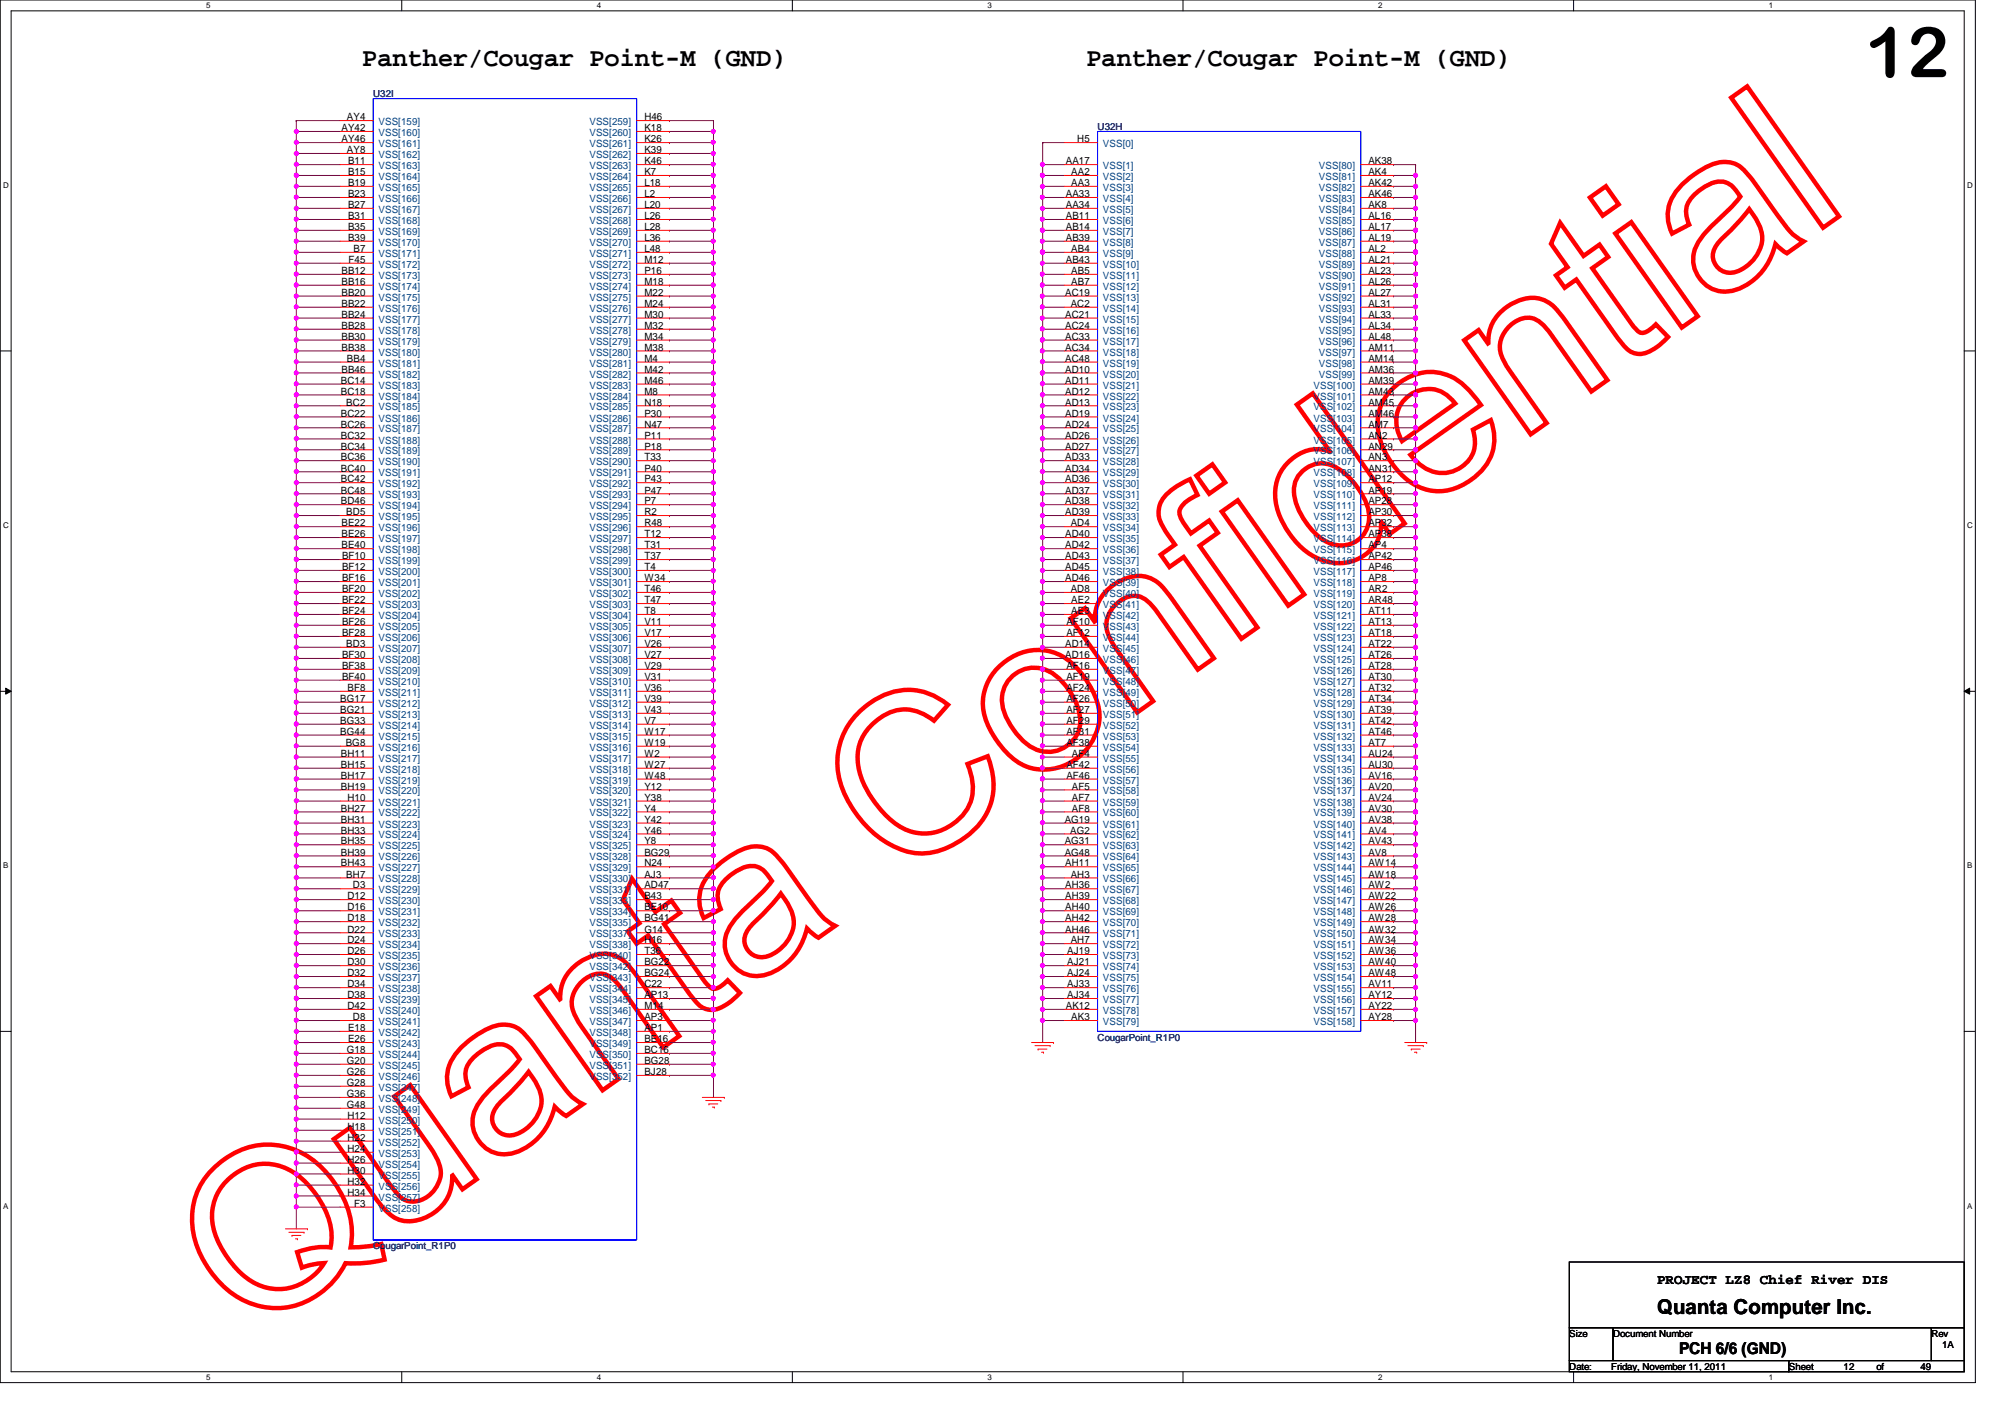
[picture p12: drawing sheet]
<svg xmlns="http://www.w3.org/2000/svg" width="297mm" height="210mm" viewBox="0 0 297 210" stroke-linecap="round" stroke-linejoin="round" font-family="sans-serif">
<defs><g id="words">
<text font-size="32.9" fill="#f00" x="36.6" y="198.7" transform="rotate(-35 36.6 198.7)">Quanta Confidential</text>
<text font-size="10.4" x="276.4" y="11.4">12</text>
<g font-size="3.9">
<text x="53.7" y="9.7">Panther/Cougar Point-M (GND)</text>
<text x="160.9" y="9.7">Panther/Cougar Point-M (GND)</text>
</g>
<text font-size="3" x="245.5" y="194.6">Quanta Computer Inc.</text>
<text font-size="2.4" x="248.7" y="200.5">PCH 6/6 (GND)</text>
<text font-size="2.1" x="245.5" y="190.2">PROJECT LZ8 Chief River DIS</text>
<g font-size="1.5">
<text x="51.4" y="17.8">AY4</text>
<text x="95.5" y="17.8">H46</text>
<text x="50.6" y="19.4">AY42</text>
<text x="50.6" y="21.1">AY46</text>
<text x="51.4" y="22.7">AY8</text>
<text x="95.5" y="22.7">K39</text>
<text x="95.5" y="19.4">K18</text>
<text x="95.5" y="21.1">K26</text>
<text x="159.6" y="21.1">H5</text>
<text x="51.6" y="24.3">B11</text>
<text x="51.6" y="26">B15</text>
<text x="51.6" y="27.6">B19</text>
<text x="51.6" y="29.2">B23</text>
<text x="95.5" y="26">K7</text>
<text x="95.5" y="27.6">L18</text>
<text x="95.5" y="29.2">L2</text>
<text x="95.5" y="24.3">K46</text>
<text x="157.9" y="24.3">AA17</text>
<text x="157.9" y="29.2">AA33</text>
<text x="158.7" y="26">AA2</text>
<text x="158.7" y="27.6">AA3</text>
<text x="202.7" y="24.3">AK38</text>
<text x="202.7" y="26">AK4</text>
<text x="202.7" y="27.6">AK42</text>
<text x="202.7" y="29.2">AK46</text>
<text x="51.6" y="30.8">B27</text>
<text x="51.6" y="32.5">B31</text>
<text x="51.6" y="34.1">B35</text>
<text x="51.6" y="35.7">B39</text>
<text x="95.5" y="30.8">L20</text>
<text x="95.5" y="32.5">L26</text>
<text x="95.5" y="34.1">L28</text>
<text x="95.5" y="35.7">L36</text>
<text x="157.9" y="30.8">AA34</text>
<text x="157.9" y="32.5">AB11</text>
<text x="157.9" y="34.1">AB14</text>
<text x="157.9" y="35.7">AB39</text>
<text x="202.7" y="30.8">AK8</text>
<text x="202.7" y="32.5">AL16</text>
<text x="202.7" y="34.1">AL17</text>
<text x="202.7" y="35.7">AL19</text>
<text x="50.6" y="40.6">BB12</text>
<text x="51.6" y="38.9">F45</text>
<text x="52.4" y="37.3">B7</text>
<text x="95.5" y="37.3">L48</text>
<text x="95.5" y="38.9">M12</text>
<text x="95.5" y="40.6">P16</text>
<text x="157.9" y="38.9">AB43</text>
<text x="158.7" y="37.3">AB4</text>
<text x="158.7" y="40.6">AB5</text>
<text x="202.7" y="37.3">AL2</text>
<text x="202.7" y="38.9">AL21</text>
<text x="202.7" y="40.6">AL23</text>
<text x="50.6" y="42.2">BB16</text>
<text x="50.6" y="43.8">BB20</text>
<text x="50.6" y="45.5">BB22</text>
<text x="50.6" y="47.1">BB24</text>
<text x="95.5" y="42.2">M18</text>
<text x="95.5" y="43.8">M22</text>
<text x="95.5" y="45.5">M24</text>
<text x="95.5" y="47.1">M30</text>
<text x="157.8" y="43.8">AC19</text>
<text x="157.8" y="47.1">AC21</text>
<text x="158.6" y="45.5">AC2</text>
<text x="158.7" y="42.2">AB7</text>
<text x="202.7" y="42.2">AL26</text>
<text x="202.7" y="43.8">AL27</text>
<text x="202.7" y="45.5">AL31</text>
<text x="202.7" y="47.1">AL33</text>
<text x="50.6" y="48.7">BB28</text>
<text x="50.6" y="50.3">BB30</text>
<text x="50.6" y="51.9">BB38</text>
<text x="51.4" y="53.6">BB4</text>
<text x="95.5" y="48.7">M32</text>
<text x="95.5" y="50.3">M34</text>
<text x="95.5" y="51.9">M38</text>
<text x="95.5" y="53.6">M4</text>
<text x="157.8" y="48.7">AC24</text>
<text x="157.8" y="50.3">AC33</text>
<text x="157.8" y="51.9">AC34</text>
<text x="157.8" y="53.6">AC48</text>
<text x="202.7" y="50.3">AL48</text>
<text x="202.7" y="51.9">AM11</text>
<text x="202.7" y="53.6">AM14</text>
<text x="202.7" y="48.7">AL34</text>
<text x="50.5" y="56.9">BC14</text>
<text x="50.5" y="58.5">BC18</text>
<text x="50.6" y="55.2">BB46</text>
<text x="95.5" y="55.2">M42</text>
<text x="95.5" y="56.9">M46</text>
<text x="95.5" y="58.5">M8</text>
<text x="157.8" y="55.2">AD10</text>
<text x="157.8" y="56.9">AD11</text>
<text x="157.8" y="58.5">AD12</text>
<text x="202.7" y="55.2">AM36</text>
<text x="202.7" y="56.9">AM39</text>
<text x="202.7" y="58.5">AM43</text>
<text x="50.5" y="61.7">BC22</text>
<text x="50.5" y="63.3">BC26</text>
<text x="50.5" y="65">BC32</text>
<text x="51.3" y="60.1">BC2</text>
<text x="95.5" y="60.1">N18</text>
<text x="95.5" y="61.7">P30</text>
<text x="95.5" y="65">P11</text>
<text x="95.5" y="63.3">N47</text>
<text x="157.8" y="60.1">AD13</text>
<text x="157.8" y="61.7">AD19</text>
<text x="157.8" y="63.3">AD24</text>
<text x="157.8" y="65">AD26</text>
<text x="202.7" y="60.1">AM45</text>
<text x="202.7" y="61.7">AM46</text>
<text x="202.7" y="63.3">AM7</text>
<text x="202.7" y="65">AN2</text>
<text x="50.5" y="66.6">BC34</text>
<text x="50.5" y="68.2">BC36</text>
<text x="50.5" y="69.8">BC40</text>
<text x="50.5" y="71.5">BC42</text>
<text x="95.5" y="66.6">P18</text>
<text x="95.5" y="68.2">T33</text>
<text x="95.5" y="69.8">P40</text>
<text x="95.5" y="71.5">P43</text>
<text x="157.8" y="66.6">AD27</text>
<text x="157.8" y="68.2">AD33</text>
<text x="157.8" y="69.8">AD34</text>
<text x="157.8" y="71.5">AD36</text>
<text x="202.7" y="66.6">AN29</text>
<text x="202.7" y="68.2">AN3</text>
<text x="202.7" y="69.8">AN31</text>
<text x="202.7" y="71.5">AP12</text>
<text x="50.5" y="73.1">BC48</text>
<text x="50.5" y="74.7">BD46</text>
<text x="50.6" y="78">BE22</text>
<text x="51.3" y="76.3">BD5</text>
<text x="95.5" y="73.1">P47</text>
<text x="95.5" y="74.7">P7</text>
<text x="95.5" y="76.3">R2</text>
<text x="95.5" y="78">R48</text>
<text x="157.8" y="73.1">AD37</text>
<text x="157.8" y="76.3">AD39</text>
<text x="157.8" y="74.7">AD38</text>
<text x="158.6" y="78">AD4</text>
<text x="202.7" y="73.1">AP19</text>
<text x="202.7" y="74.7">AP28</text>
<text x="202.7" y="76.3">AP30</text>
<text x="202.7" y="78">AP32</text>
<text x="50.6" y="79.6">BE26</text>
<text x="50.6" y="81.2">BE40</text>
<text x="50.7" y="82.8">BF10</text>
<text x="95.5" y="79.6">T12</text>
<text x="95.5" y="81.2">T31</text>
<text x="95.5" y="82.8">T37</text>
<text x="157.8" y="79.6">AD40</text>
<text x="157.8" y="81.2">AD42</text>
<text x="157.8" y="82.8">AD43</text>
<text x="202.7" y="79.6">AP38</text>
<text x="202.7" y="82.8">AP42</text>
<text x="202.7" y="81.2">AP4</text>
<text x="50.7" y="84.5">BF12</text>
<text x="50.7" y="86.1">BF16</text>
<text x="50.7" y="87.7">BF20</text>
<text x="50.7" y="89.4">BF22</text>
<text x="95.5" y="84.5">T4</text>
<text x="95.5" y="86.1">W34</text>
<text x="95.5" y="87.7">T46</text>
<text x="95.5" y="89.4">T47</text>
<text x="157.8" y="84.5">AD45</text>
<text x="157.8" y="86.1">AD46</text>
<text x="158.6" y="87.7">AD8</text>
<text x="158.7" y="89.4">AE2</text>
<text x="202.7" y="84.5">AP46</text>
<text x="202.7" y="86.1">AP8</text>
<text x="202.7" y="87.7">AR2</text>
<text x="202.7" y="89.4">AR48</text>
<text x="50.7" y="91">BF24</text>
<text x="50.7" y="92.6">BF26</text>
<text x="50.7" y="94.2">BF28</text>
<text x="51.3" y="95.8">BD3</text>
<text x="95.5" y="91">T8</text>
<text x="95.5" y="92.6">V11</text>
<text x="95.5" y="94.2">V17</text>
<text x="95.5" y="95.8">V26</text>
<text x="157.8" y="95.8">AD14</text>
<text x="158" y="92.6">AF10</text>
<text x="158" y="94.2">AF12</text>
<text x="158.7" y="91">AE3</text>
<text x="202.7" y="91">AT11</text>
<text x="202.7" y="92.6">AT13</text>
<text x="202.7" y="94.2">AT18</text>
<text x="202.7" y="95.8">AT22</text>
<text x="50.7" y="97.5">BF30</text>
<text x="50.7" y="99.1">BF38</text>
<text x="50.7" y="100.7">BF40</text>
<text x="95.5" y="97.5">V27</text>
<text x="95.5" y="99.1">V29</text>
<text x="95.5" y="100.7">V31</text>
<text x="157.8" y="97.5">AD16</text>
<text x="158" y="99.1">AF16</text>
<text x="158" y="100.7">AF19</text>
<text x="202.7" y="97.5">AT26</text>
<text x="202.7" y="99.1">AT28</text>
<text x="202.7" y="100.7">AT30</text>
<text x="50.4" y="104">BG17</text>
<text x="50.4" y="105.6">BG21</text>
<text x="50.4" y="107.2">BG33</text>
<text x="51.5" y="102.4">BF8</text>
<text x="95.5" y="102.4">V36</text>
<text x="95.5" y="104">V39</text>
<text x="95.5" y="105.6">V43</text>
<text x="95.5" y="107.2">V7</text>
<text x="158" y="102.4">AF24</text>
<text x="158" y="104">AF26</text>
<text x="158" y="105.6">AF27</text>
<text x="158" y="107.2">AF29</text>
<text x="202.7" y="102.4">AT32</text>
<text x="202.7" y="107.2">AT42</text>
<text x="202.7" y="104">AT34</text>
<text x="202.7" y="105.6">AT39</text>
<text x="50.4" y="108.8">BG44</text>
<text x="50.5" y="112.1">BH11</text>
<text x="50.5" y="113.7">BH15</text>
<text x="51.2" y="110.5">BG8</text>
<text x="95.5" y="108.8">W17</text>
<text x="95.5" y="110.5">W19</text>
<text x="95.5" y="112.1">W2</text>
<text x="95.5" y="113.7">W27</text>
<text x="158" y="108.8">AF31</text>
<text x="158" y="110.5">AF38</text>
<text x="158" y="113.7">AF42</text>
<text x="158.8" y="112.1">AF4</text>
<text x="202.7" y="108.8">AT46</text>
<text x="202.7" y="110.5">AT7</text>
<text x="202.7" y="112.1">AU24</text>
<text x="202.7" y="113.7">AU30</text>
<text x="50.5" y="115.4">BH17</text>
<text x="50.5" y="117">BH19</text>
<text x="51.5" y="118.6">H10</text>
<text x="95.5" y="115.4">W48</text>
<text x="95.5" y="117">Y12</text>
<text x="95.5" y="118.6">Y38</text>
<text x="158" y="115.4">AF46</text>
<text x="158.8" y="118.6">AF7</text>
<text x="158.8" y="117">AF5</text>
<text x="202.7" y="115.4">AV16</text>
<text x="202.7" y="117">AV20</text>
<text x="202.7" y="118.6">AV24</text>
<text x="50.5" y="120.2">BH27</text>
<text x="50.5" y="121.9">BH31</text>
<text x="50.5" y="123.5">BH33</text>
<text x="50.5" y="125.1">BH35</text>
<text x="95.5" y="120.2">Y4</text>
<text x="95.5" y="121.9">Y42</text>
<text x="95.5" y="123.5">Y46</text>
<text x="95.5" y="125.1">Y8</text>
<text x="157.7" y="121.9">AG19</text>
<text x="157.7" y="125.1">AG31</text>
<text x="158.5" y="123.5">AG2</text>
<text x="158.8" y="120.2">AF8</text>
<text x="202.7" y="120.2">AV30</text>
<text x="202.7" y="121.9">AV38</text>
<text x="202.7" y="123.5">AV4</text>
<text x="202.7" y="125.1">AV43</text>
<text x="50.5" y="126.7">BH39</text>
<text x="50.5" y="128.4">BH43</text>
<text x="51.3" y="130">BH7</text>
<text x="52.3" y="131.6">D3</text>
<text x="95.5" y="126.7">BG29</text>
<text x="95.5" y="128.4">N24</text>
<text x="95.5" y="130">AJ3</text>
<text x="95.5" y="131.6">AD47</text>
<text x="157.7" y="126.7">AG48</text>
<text x="157.8" y="128.4">AH11</text>
<text x="157.8" y="131.6">AH36</text>
<text x="158.6" y="130">AH3</text>
<text x="202.7" y="126.7">AV8</text>
<text x="202.7" y="128.4">AW14</text>
<text x="202.7" y="130">AW18</text>
<text x="202.7" y="131.6">AW2</text>
<text x="51.5" y="133.2">D12</text>
<text x="51.5" y="134.9">D16</text>
<text x="51.5" y="136.5">D18</text>
<text x="95.5" y="133.2">B43</text>
<text x="95.5" y="134.9">BE10</text>
<text x="95.5" y="136.5">BG41</text>
<text x="157.8" y="133.2">AH39</text>
<text x="157.8" y="134.9">AH40</text>
<text x="157.8" y="136.5">AH42</text>
<text x="202.7" y="133.2">AW22</text>
<text x="202.7" y="134.9">AW26</text>
<text x="202.7" y="136.5">AW28</text>
<text x="51.5" y="138.1">D22</text>
<text x="51.5" y="139.7">D24</text>
<text x="51.5" y="141.4">D26</text>
<text x="51.5" y="143">D30</text>
<text x="95.5" y="138.1">G14</text>
<text x="95.5" y="139.7">H16</text>
<text x="95.5" y="141.4">T36</text>
<text x="95.5" y="143">BG22</text>
<text x="157.8" y="138.1">AH46</text>
<text x="158.1" y="141.4">AJ19</text>
<text x="158.1" y="143">AJ21</text>
<text x="158.6" y="139.7">AH7</text>
<text x="202.7" y="138.1">AW32</text>
<text x="202.7" y="139.7">AW34</text>
<text x="202.7" y="141.4">AW36</text>
<text x="202.7" y="143">AW40</text>
<text x="51.5" y="144.6">D32</text>
<text x="51.5" y="146.3">D34</text>
<text x="51.5" y="147.9">D38</text>
<text x="51.5" y="149.5">D42</text>
<text x="95.5" y="144.6">BG24</text>
<text x="95.5" y="146.3">C22</text>
<text x="95.5" y="147.9">AP13</text>
<text x="95.5" y="149.5">M14</text>
<text x="157.9" y="149.5">AK12</text>
<text x="158.1" y="146.3">AJ33</text>
<text x="158.1" y="147.9">AJ34</text>
<text x="158.1" y="144.6">AJ24</text>
<text x="202.7" y="144.6">AW48</text>
<text x="202.7" y="146.3">AV11</text>
<text x="202.7" y="147.9">AY12</text>
<text x="202.7" y="149.5">AY22</text>
<text x="51.4" y="156">G18</text>
<text x="51.6" y="152.7">E18</text>
<text x="51.6" y="154.4">E26</text>
<text x="52.3" y="151.1">D8</text>
<text x="95.5" y="151.1">AP3</text>
<text x="95.5" y="152.7">AP1</text>
<text x="95.5" y="154.4">BE16</text>
<text x="95.5" y="156">BC16</text>
<text x="158.7" y="151.1">AK3</text>
<text x="202.7" y="151.1">AY28</text>
<text x="51.4" y="157.6">G20</text>
<text x="51.4" y="159.3">G26</text>
<text x="51.4" y="160.9">G28</text>
<text x="95.5" y="157.6">BG28</text>
<text x="95.5" y="159.3">BJ28</text>
<text x="51.4" y="162.5">G36</text>
<text x="51.4" y="164.1">G48</text>
<text x="51.5" y="165.7">H12</text>
<text x="51.5" y="167.4">H18</text>
<text x="51.5" y="169">H22</text>
<text x="51.5" y="170.6">H24</text>
<text x="51.5" y="172.3">H26</text>
<text x="51.5" y="173.9">H30</text>
<text x="51.5" y="175.5">H32</text>
<text x="51.5" y="177.1">H34</text>
<text x="52.4" y="178.8">F3</text>
</g>
<g font-size="1.5" fill="#004080">
<text x="56.1" y="18.5">VSS[159]</text>
<text x="56.1" y="20.2">VSS[160]</text>
<text x="56.1" y="21.8">VSS[161]</text>
<text x="56.1" y="23.4">VSS[162]</text>
<text x="87.3" y="23.4">VSS[262]</text>
<text x="87.3" y="18.5">VSS[259]</text>
<text x="87.3" y="20.2">VSS[260]</text>
<text x="87.3" y="21.8">VSS[261]</text>
<text x="163.4" y="21.8">VSS[0]</text>
<text x="56.1" y="25.1">VSS[163]</text>
<text x="56.1" y="26.7">VSS[164]</text>
<text x="56.1" y="28.3">VSS[165]</text>
<text x="56.1" y="29.9">VSS[166]</text>
<text x="87.3" y="26.7">VSS[264]</text>
<text x="87.3" y="28.3">VSS[265]</text>
<text x="87.3" y="29.9">VSS[266]</text>
<text x="87.3" y="25.1">VSS[263]</text>
<text x="163.4" y="25.1">VSS[1]</text>
<text x="163.4" y="26.7">VSS[2]</text>
<text x="163.4" y="28.3">VSS[3]</text>
<text x="163.4" y="29.9">VSS[4]</text>
<text x="195.4" y="25.1">VSS[80]</text>
<text x="195.4" y="26.7">VSS[81]</text>
<text x="195.4" y="28.3">VSS[82]</text>
<text x="195.4" y="29.9">VSS[83]</text>
<text x="56.1" y="31.5">VSS[167]</text>
<text x="56.1" y="33.2">VSS[168]</text>
<text x="56.1" y="34.8">VSS[169]</text>
<text x="87.3" y="31.5">VSS[267]</text>
<text x="87.3" y="33.2">VSS[268]</text>
<text x="87.3" y="34.8">VSS[269]</text>
<text x="163.4" y="31.5">VSS[5]</text>
<text x="163.4" y="33.2">VSS[6]</text>
<text x="163.4" y="34.8">VSS[7]</text>
<text x="195.4" y="31.5">VSS[84]</text>
<text x="195.4" y="33.2">VSS[85]</text>
<text x="195.4" y="34.8">VSS[86]</text>
<text x="56.1" y="36.4">VSS[170]</text>
<text x="56.1" y="38.1">VSS[171]</text>
<text x="56.1" y="41.3">VSS[173]</text>
<text x="56.1" y="39.7">VSS[172]</text>
<text x="87.3" y="36.4">VSS[270]</text>
<text x="87.3" y="38.1">VSS[271]</text>
<text x="87.3" y="39.7">VSS[272]</text>
<text x="87.3" y="41.3">VSS[273]</text>
<text x="163.4" y="36.4">VSS[8]</text>
<text x="163.4" y="38.1">VSS[9]</text>
<text x="163.4" y="39.7">VSS[10]</text>
<text x="163.4" y="41.3">VSS[11]</text>
<text x="195.4" y="36.4">VSS[87]</text>
<text x="195.4" y="38.1">VSS[88]</text>
<text x="195.4" y="39.7">VSS[89]</text>
<text x="195.4" y="41.3">VSS[90]</text>
<text x="56.1" y="42.9">VSS[174]</text>
<text x="56.1" y="44.5">VSS[175]</text>
<text x="56.1" y="46.2">VSS[176]</text>
<text x="56.1" y="47.8">VSS[177]</text>
<text x="87.3" y="42.9">VSS[274]</text>
<text x="87.3" y="44.5">VSS[275]</text>
<text x="87.3" y="46.2">VSS[276]</text>
<text x="87.3" y="47.8">VSS[277]</text>
<text x="163.4" y="42.9">VSS[12]</text>
<text x="163.4" y="44.5">VSS[13]</text>
<text x="163.4" y="46.2">VSS[14]</text>
<text x="163.4" y="47.8">VSS[15]</text>
<text x="195.4" y="42.9">VSS[91]</text>
<text x="195.4" y="44.5">VSS[92]</text>
<text x="195.4" y="46.2">VSS[93]</text>
<text x="195.4" y="47.8">VSS[94]</text>
<text x="56.1" y="49.4">VSS[178]</text>
<text x="56.1" y="51.1">VSS[179]</text>
<text x="56.1" y="52.7">VSS[180]</text>
<text x="87.3" y="49.4">VSS[278]</text>
<text x="87.3" y="51.1">VSS[279]</text>
<text x="87.3" y="52.7">VSS[280]</text>
<text x="163.4" y="49.4">VSS[16]</text>
<text x="163.4" y="51.1">VSS[17]</text>
<text x="163.4" y="52.7">VSS[18]</text>
<text x="195.4" y="51.1">VSS[96]</text>
<text x="195.4" y="52.7">VSS[97]</text>
<text x="195.4" y="49.4">VSS[95]</text>
<text x="56.1" y="54.3">VSS[181]</text>
<text x="56.1" y="55.9">VSS[182]</text>
<text x="56.1" y="57.6">VSS[183]</text>
<text x="56.1" y="59.2">VSS[184]</text>
<text x="87.3" y="54.3">VSS[281]</text>
<text x="87.3" y="55.9">VSS[282]</text>
<text x="87.3" y="57.6">VSS[283]</text>
<text x="87.3" y="59.2">VSS[284]</text>
<text x="163.4" y="54.3">VSS[19]</text>
<text x="163.4" y="55.9">VSS[20]</text>
<text x="163.4" y="57.6">VSS[21]</text>
<text x="163.4" y="59.2">VSS[22]</text>
<text x="194.6" y="57.6">VSS[100]</text>
<text x="194.6" y="59.2">VSS[101]</text>
<text x="195.4" y="54.3">VSS[98]</text>
<text x="195.4" y="55.9">VSS[99]</text>
<text x="56.1" y="60.8">VSS[185]</text>
<text x="56.1" y="62.4">VSS[186]</text>
<text x="56.1" y="64.1">VSS[187]</text>
<text x="56.1" y="65.7">VSS[188]</text>
<text x="87.3" y="60.8">VSS[285]</text>
<text x="87.3" y="62.4">VSS[286]</text>
<text x="87.3" y="65.7">VSS[288]</text>
<text x="87.3" y="64.1">VSS[287]</text>
<text x="163.4" y="60.8">VSS[23]</text>
<text x="163.4" y="62.4">VSS[24]</text>
<text x="163.4" y="64.1">VSS[25]</text>
<text x="163.4" y="65.7">VSS[26]</text>
<text x="194.6" y="60.8">VSS[102]</text>
<text x="194.6" y="62.4">VSS[103]</text>
<text x="194.6" y="64.1">VSS[104]</text>
<text x="194.6" y="65.7">VSS[105]</text>
<text x="56.1" y="67.3">VSS[189]</text>
<text x="56.1" y="68.9">VSS[190]</text>
<text x="56.1" y="70.6">VSS[191]</text>
<text x="87.3" y="67.3">VSS[289]</text>
<text x="87.3" y="68.9">VSS[290]</text>
<text x="87.3" y="70.6">VSS[291]</text>
<text x="163.4" y="67.3">VSS[27]</text>
<text x="163.4" y="68.9">VSS[28]</text>
<text x="163.4" y="70.6">VSS[29]</text>
<text x="194.6" y="67.3">VSS[106]</text>
<text x="194.6" y="68.9">VSS[107]</text>
<text x="194.6" y="70.6">VSS[108]</text>
<text x="56.1" y="72.2">VSS[192]</text>
<text x="56.1" y="73.8">VSS[193]</text>
<text x="56.1" y="75.4">VSS[194]</text>
<text x="56.1" y="77">VSS[195]</text>
<text x="87.3" y="72.2">VSS[292]</text>
<text x="87.3" y="73.8">VSS[293]</text>
<text x="87.3" y="75.4">VSS[294]</text>
<text x="87.3" y="77">VSS[295]</text>
<text x="163.4" y="72.2">VSS[30]</text>
<text x="163.4" y="73.8">VSS[31]</text>
<text x="163.4" y="77">VSS[33]</text>
<text x="163.4" y="75.4">VSS[32]</text>
<text x="194.6" y="72.2">VSS[109]</text>
<text x="194.6" y="73.8">VSS[110]</text>
<text x="194.6" y="75.4">VSS[111]</text>
<text x="194.6" y="77">VSS[112]</text>
<text x="56.1" y="78.7">VSS[196]</text>
<text x="56.1" y="80.3">VSS[197]</text>
<text x="56.1" y="82">VSS[198]</text>
<text x="56.1" y="83.6">VSS[199]</text>
<text x="87.3" y="78.7">VSS[296]</text>
<text x="87.3" y="80.3">VSS[297]</text>
<text x="87.3" y="82">VSS[298]</text>
<text x="87.3" y="83.6">VSS[299]</text>
<text x="163.4" y="78.7">VSS[34]</text>
<text x="163.4" y="80.3">VSS[35]</text>
<text x="163.4" y="82">VSS[36]</text>
<text x="163.4" y="83.6">VSS[37]</text>
<text x="194.6" y="78.7">VSS[113]</text>
<text x="194.6" y="80.3">VSS[114]</text>
<text x="194.6" y="83.6">VSS[116]</text>
<text x="194.6" y="82">VSS[115]</text>
<text x="56.1" y="85.2">VSS[200]</text>
<text x="56.1" y="86.8">VSS[201]</text>
<text x="56.1" y="88.4">VSS[202]</text>
<text x="87.3" y="85.2">VSS[300]</text>
<text x="87.3" y="86.8">VSS[301]</text>
<text x="87.3" y="88.4">VSS[302]</text>
<text x="163.4" y="85.2">VSS[38]</text>
<text x="163.4" y="86.8">VSS[39]</text>
<text x="163.4" y="88.4">VSS[40]</text>
<text x="194.6" y="85.2">VSS[117]</text>
<text x="194.6" y="86.8">VSS[118]</text>
<text x="194.6" y="88.4">VSS[119]</text>
<text x="56.1" y="90.1">VSS[203]</text>
<text x="56.1" y="91.7">VSS[204]</text>
<text x="56.1" y="93.3">VSS[205]</text>
<text x="56.1" y="95">VSS[206]</text>
<text x="87.3" y="90.1">VSS[303]</text>
<text x="87.3" y="91.7">VSS[304]</text>
<text x="87.3" y="93.3">VSS[305]</text>
<text x="87.3" y="95">VSS[306]</text>
<text x="163.4" y="93.3">VSS[43]</text>
<text x="163.4" y="95">VSS[44]</text>
<text x="163.4" y="91.7">VSS[42]</text>
<text x="163.4" y="90.1">VSS[41]</text>
<text x="194.6" y="90.1">VSS[120]</text>
<text x="194.6" y="91.7">VSS[121]</text>
<text x="194.6" y="93.3">VSS[122]</text>
<text x="194.6" y="95">VSS[123]</text>
<text x="56.1" y="96.6">VSS[207]</text>
<text x="56.1" y="98.2">VSS[208]</text>
<text x="56.1" y="99.8">VSS[209]</text>
<text x="56.1" y="101.4">VSS[210]</text>
<text x="87.3" y="96.6">VSS[307]</text>
<text x="87.3" y="98.2">VSS[308]</text>
<text x="87.3" y="99.8">VSS[309]</text>
<text x="87.3" y="101.4">VSS[310]</text>
<text x="163.4" y="98.2">VSS[46]</text>
<text x="163.4" y="99.8">VSS[47]</text>
<text x="163.4" y="101.4">VSS[48]</text>
<text x="163.4" y="96.6">VSS[45]</text>
<text x="194.6" y="96.6">VSS[124]</text>
<text x="194.6" y="98.2">VSS[125]</text>
<text x="194.6" y="99.8">VSS[126]</text>
<text x="194.6" y="101.4">VSS[127]</text>
<text x="56.1" y="103.1">VSS[211]</text>
<text x="56.1" y="104.7">VSS[212]</text>
<text x="56.1" y="106.3">VSS[213]</text>
<text x="56.1" y="107.9">VSS[214]</text>
<text x="87.3" y="103.1">VSS[311]</text>
<text x="87.3" y="104.7">VSS[312]</text>
<text x="87.3" y="106.3">VSS[313]</text>
<text x="87.3" y="107.9">VSS[314]</text>
<text x="163.4" y="103.1">VSS[49]</text>
<text x="163.4" y="104.7">VSS[50]</text>
<text x="163.4" y="106.3">VSS[51]</text>
<text x="163.4" y="107.9">VSS[52]</text>
<text x="194.6" y="103.1">VSS[128]</text>
<text x="194.6" y="107.9">VSS[131]</text>
<text x="194.6" y="104.7">VSS[129]</text>
<text x="194.6" y="106.3">VSS[130]</text>
<text x="56.1" y="109.6">VSS[215]</text>
<text x="56.1" y="111.2">VSS[216]</text>
<text x="56.1" y="112.8">VSS[217]</text>
<text x="87.3" y="109.6">VSS[315]</text>
<text x="87.3" y="111.2">VSS[316]</text>
<text x="87.3" y="112.8">VSS[317]</text>
<text x="163.4" y="109.6">VSS[53]</text>
<text x="163.4" y="111.2">VSS[54]</text>
<text x="163.4" y="112.8">VSS[55]</text>
<text x="194.6" y="109.6">VSS[132]</text>
<text x="194.6" y="111.2">VSS[133]</text>
<text x="194.6" y="112.8">VSS[134]</text>
<text x="56.1" y="114.5">VSS[218]</text>
<text x="56.1" y="116.1">VSS[219]</text>
<text x="56.1" y="117.7">VSS[220]</text>
<text x="56.1" y="119.3">VSS[221]</text>
<text x="87.3" y="114.5">VSS[318]</text>
<text x="87.3" y="116.1">VSS[319]</text>
<text x="87.3" y="117.7">VSS[320]</text>
<text x="87.3" y="119.3">VSS[321]</text>
<text x="163.4" y="114.5">VSS[56]</text>
<text x="163.4" y="116.1">VSS[57]</text>
<text x="163.4" y="119.3">VSS[59]</text>
<text x="163.4" y="117.7">VSS[58]</text>
<text x="194.6" y="114.5">VSS[135]</text>
<text x="194.6" y="116.1">VSS[136]</text>
<text x="194.6" y="117.7">VSS[137]</text>
<text x="194.6" y="119.3">VSS[138]</text>
<text x="56.1" y="120.9">VSS[222]</text>
<text x="56.1" y="122.6">VSS[223]</text>
<text x="56.1" y="124.2">VSS[224]</text>
<text x="56.1" y="125.8">VSS[225]</text>
<text x="87.3" y="120.9">VSS[322]</text>
<text x="87.3" y="122.6">VSS[323]</text>
<text x="87.3" y="124.2">VSS[324]</text>
<text x="87.3" y="125.8">VSS[325]</text>
<text x="163.4" y="120.9">VSS[60]</text>
<text x="163.4" y="122.6">VSS[61]</text>
<text x="163.4" y="124.2">VSS[62]</text>
<text x="163.4" y="125.8">VSS[63]</text>
<text x="194.6" y="120.9">VSS[139]</text>
<text x="194.6" y="122.6">VSS[140]</text>
<text x="194.6" y="124.2">VSS[141]</text>
<text x="194.6" y="125.8">VSS[142]</text>
<text x="56.1" y="127.5">VSS[226]</text>
<text x="56.1" y="129.1">VSS[227]</text>
<text x="56.1" y="130.7">VSS[228]</text>
<text x="87.3" y="127.5">VSS[328]</text>
<text x="87.3" y="129.1">VSS[329]</text>
<text x="87.3" y="130.7">VSS[330]</text>
<text x="163.4" y="127.5">VSS[64]</text>
<text x="163.4" y="129.1">VSS[65]</text>
<text x="163.4" y="130.7">VSS[66]</text>
<text x="194.6" y="127.5">VSS[143]</text>
<text x="194.6" y="129.1">VSS[144]</text>
<text x="194.6" y="130.7">VSS[145]</text>
<text x="56.1" y="132.3">VSS[229]</text>
<text x="56.1" y="133.9">VSS[230]</text>
<text x="56.1" y="135.6">VSS[231]</text>
<text x="56.1" y="137.2">VSS[232]</text>
<text x="87.3" y="132.3">VSS[331]</text>
<text x="87.3" y="133.9">VSS[333]</text>
<text x="87.3" y="135.6">VSS[334]</text>
<text x="87.3" y="137.2">VSS[335]</text>
<text x="163.4" y="132.3">VSS[67]</text>
<text x="163.4" y="133.9">VSS[68]</text>
<text x="163.4" y="135.6">VSS[69]</text>
<text x="163.4" y="137.2">VSS[70]</text>
<text x="194.6" y="132.3">VSS[146]</text>
<text x="194.6" y="133.9">VSS[147]</text>
<text x="194.6" y="135.6">VSS[148]</text>
<text x="194.6" y="137.2">VSS[149]</text>
<text x="56.1" y="138.9">VSS[233]</text>
<text x="56.1" y="140.5">VSS[234]</text>
<text x="56.1" y="142.1">VSS[235]</text>
<text x="56.1" y="143.7">VSS[236]</text>
<text x="87.3" y="138.9">VSS[337]</text>
<text x="87.3" y="140.5">VSS[338]</text>
<text x="87.3" y="142.1">VSS[340]</text>
<text x="87.3" y="143.7">VSS[342]</text>
<text x="163.4" y="138.9">VSS[71]</text>
<text x="163.4" y="140.5">VSS[72]</text>
<text x="163.4" y="142.1">VSS[73]</text>
<text x="163.4" y="143.7">VSS[74]</text>
<text x="194.6" y="138.9">VSS[150]</text>
<text x="194.6" y="140.5">VSS[151]</text>
<text x="194.6" y="142.1">VSS[152]</text>
<text x="194.6" y="143.7">VSS[153]</text>
<text x="56.1" y="145.3">VSS[237]</text>
<text x="56.1" y="147">VSS[238]</text>
<text x="56.1" y="148.6">VSS[239]</text>
<text x="87.3" y="145.3">VSS[343]</text>
<text x="87.3" y="147">VSS[344]</text>
<text x="87.3" y="148.6">VSS[345]</text>
<text x="163.4" y="147">VSS[76]</text>
<text x="163.4" y="148.6">VSS[77]</text>
<text x="163.4" y="145.3">VSS[75]</text>
<text x="194.6" y="145.3">VSS[154]</text>
<text x="194.6" y="147">VSS[155]</text>
<text x="194.6" y="148.6">VSS[156]</text>
<text x="56.1" y="150.2">VSS[240]</text>
<text x="56.1" y="151.8">VSS[241]</text>
<text x="56.1" y="153.5">VSS[242]</text>
<text x="56.1" y="155.1">VSS[243]</text>
<text x="87.3" y="150.2">VSS[346]</text>
<text x="87.3" y="151.8">VSS[347]</text>
<text x="87.3" y="153.5">VSS[348]</text>
<text x="87.3" y="155.1">VSS[349]</text>
<text x="163.4" y="150.2">VSS[78]</text>
<text x="163.4" y="151.8">VSS[79]</text>
<text x="194.6" y="150.2">VSS[157]</text>
<text x="194.6" y="151.8">VSS[158]</text>
<text x="56.1" y="156.7">VSS[244]</text>
<text x="56.1" y="158.3">VSS[245]</text>
<text x="56.1" y="160">VSS[246]</text>
<text x="56.1" y="161.6">VSS[247]</text>
<text x="87.3" y="156.7">VSS[350]</text>
<text x="87.3" y="158.3">VSS[351]</text>
<text x="87.3" y="160">VSS[352]</text>
<text x="56.1" y="163.2">VSS[248]</text>
<text x="56.1" y="164.8">VSS[249]</text>
<text x="56.1" y="166.5">VSS[250]</text>
<text x="56.1" y="168.1">VSS[251]</text>
<text x="56.1" y="169.7">VSS[252]</text>
<text x="56.1" y="171.4">VSS[253]</text>
<text x="56.1" y="173">VSS[254]</text>
<text x="56.1" y="174.6">VSS[255]</text>
<text x="56.1" y="176.2">VSS[256]</text>
<text x="56.1" y="177.8">VSS[257]</text>
<text x="56.1" y="179.5">VSS[258]</text>
</g>
<g font-size="1.4" fill="#000080">
<text x="55.3" y="14.4">U32I</text>
<text x="162.6" y="19.2">U32H</text>
<text x="162.6" y="154.1">CougarPoint_R1P0</text>
<text x="55.3" y="185">CougarPoint_R1P0</text>
</g>
<g font-size="1.4">
<text x="232.5" y="198">Size</text>
<text x="232.5" y="202.9">Date:</text>
<text x="238.7" y="202.9">Friday, November 11, 2011</text>
<text x="239" y="198">Document Number</text>
<text x="265" y="202.9">Sheet</text>
<text x="273.1" y="202.9">12</text>
<text x="278" y="202.9">of</text>
<text x="284.5" y="202.9">49</text>
<text x="286.1" y="198">Rev</text>
<text x="287.7" y="199.6">1A</text>
</g>
<g font-size="1.2">
<text x="30.6" y="1.2">5</text>
<text x="88.4" y="1.2">4</text>
<text x="146.3" y="1.2">3</text>
<text x="204.2" y="1.2">2</text>
<text x="262" y="1.2">1</text>
<text x=".5" y="27.9">D</text>
<text x="291.4" y="27.9">D</text>
<text x=".5" y="78.2">C</text>
<text x="291.4" y="78.2">C</text>
<text x=".5" y="128.7">B</text>
<text x="291.4" y="128.7">B</text>
<text x=".5" y="179">A</text>
<text x="291.4" y="179">A</text>
<text x="30.6" y="204.4">5</text>
<text x="88.4" y="204.4">4</text>
<text x="146.3" y="204.4">3</text>
<text x="204.2" y="204.4">2</text>
<text x="262" y="204.4">1</text>
</g>
</g></defs>
<path d="M0 0h292.6v204.8h-292.6zM1.6 1.6h289.4v201.6h-289.4z" fill="none" stroke="#000" stroke-width=".15"/>
<g fill="#fff">
<path d="M30.6 .2h.6v1.3h-.6z"/>
<path d="M30.6 203.4h.6v1.3h-.6z"/>
</g>
<path d="M59.5 0v1.6M59.5 203.2v1.6" fill="none" stroke="#000" stroke-width=".15"/>
<g fill="#fff">
<path d="M88.4 .2h.6v1.3h-.6z"/>
<path d="M88.4 203.4h.6v1.3h-.6z"/>
</g>
<path d="M117.4 0v1.6M117.4 203.2v1.6" fill="none" stroke="#000" stroke-width=".15"/>
<g fill="#fff">
<path d="M146.3 .2h.6v1.3h-.6z"/>
<path d="M146.3 203.4h.6v1.3h-.6z"/>
</g>
<path d="M175.3 0v1.6M175.3 203.2v1.6" fill="none" stroke="#000" stroke-width=".15"/>
<g fill="#fff">
<path d="M204.2 .2h.6v1.3h-.6z"/>
<path d="M204.2 203.4h.6v1.3h-.6z"/>
</g>
<path d="M233.1 0v1.6M233.1 203.2v1.6" fill="none" stroke="#000" stroke-width=".15"/>
<g fill="#fff">
<path d="M262 .2h.6v1.3h-.6z"/>
<path d="M262 203.4h.6v1.3h-.6z"/>
<path d="M.5 26.8h.8v1.3h-.8z"/>
<path d="M291.4 26.8h.8v1.3h-.8z"/>
<path d="M.5 77.2h.8v1.3h-.8z"/>
<path d="M291.4 77.2h.8v1.3h-.8z"/>
</g>
<path d="M0 52h1.6M291 52h1.6" fill="none" stroke="#000" stroke-width=".15"/>
<g fill="#fff">
<path d="M.5 127.6h.7v1.3h-.7z"/>
<path d="M291.4 127.6h.7v1.3h-.7z"/>
</g>
<path d="M0 102.4h1.6M.8 101.9l.8 .5-.8 .4zM291 102.4l.8-.5v.9zM291 102.4h1.6" fill="none" stroke="#000" stroke-width=".15"/>
<path d="M.8 101.9l.8 .5-.8 .4zM291 102.4l.8-.5v.9z" fill="#000"/>
<g fill="#fff">
<path d="M.5 178h.7v1.3h-.7z"/>
<path d="M291.4 178h.7v1.3h-.7z"/>
</g>
<path d="M0 152.8h1.6M291 152.8h1.6" fill="none" stroke="#000" stroke-width=".15"/>
<g fill="none" stroke="#800040" stroke-width=".15">
<path d="M43.9 34.1h.1M43.9 35.7h.1M43.9 37.4h.1M43.9 39h.1M43.9 34.1h6.5M43.9 35.7h6.5M43.9 37.4h6.5M43.9 39h6.5M43.9 40.6h.1M43.9 42.2h.1M43.9 43.9h.1M43.9 45.5h.1"/>
<path d="M43.9 47.1h.1M43.9 48.8h.1M43.9 40.6h6.5M43.9 42.2h6.5M43.9 43.9h6.5M43.9 45.5h6.5M43.9 47.1h6.5M43.9 48.8h6.5"/>
</g>
<circle cx="43.9" cy="48.7" r=".3" fill="#f0f"/>
<circle cx="43.9" cy="48.7" r=".3" fill="none" stroke="#f0f" stroke-width=".15"/>
<g fill="none" stroke="#800040" stroke-width=".15">
<path d="M43.9 50.4h.1M43.9 52h.1M43.9 53.6h.1M43.9 55.2h.1M43.9 56.9h.1M43.9 58.5h.1M43.9 50.4h6.5M43.9 52h6.5M43.9 53.6h6.5M43.9 55.2h6.5M43.9 56.9h6.5M43.9 58.5h6.5"/>
<path d="M43.9 60.1h.1M43.9 61.8h.1M43.9 63.4h.1M43.9 65h.1M43.9 66.6h.1M43.9 68.2h.1M43.9 69.9h.1M43.9 71.5h.1M43.9 73.2h.1M43.9 74.8h.1M43.9 76.4h.1M43.9 78h.1"/>
<path d="M43.9 79.6h.1M43.9 60.1h6.5M43.9 61.8h6.5M43.9 63.4h6.5M43.9 65h6.5M43.9 66.6h6.5M43.9 68.2h6.5M43.9 69.9h6.5M43.9 71.5h6.5M43.9 73.2h6.5M43.9 74.8h6.5M43.9 76.4h6.5"/>
<path d="M43.9 78h6.5M43.9 79.6h6.5M43.9 81.3h.1M43.9 82.9h.1M43.9 84.5h.1M43.9 86.1h.1M43.9 87.8h.1M43.9 89.4h.1M43.9 91h.1M43.9 92.6h.1M43.9 94.3h.1M43.9 95.9h.1"/>
<path d="M43.9 97.5h.1M43.9 99.1h.1M43.9 81.3h6.5M43.9 82.9h6.5M43.9 84.5h6.5M43.9 86.1h6.5M43.9 87.8h6.5M43.9 89.4h6.5M43.9 91h6.5M43.9 92.6h6.5M43.9 94.3h6.5M43.9 95.9h6.5"/>
<path d="M43.9 97.5h6.5M43.9 99.1h6.5M43.9 100.8h.1M43.9 102.4h.1M43.9 104h.1M43.9 105.7h.1M43.9 107.3h.1M43.9 108.9h.1M43.9 100.8h6.5M43.9 102.4h6.5M43.9 104h6.5M43.9 105.7h6.5"/>
<path d="M43.9 107.3h6.5M43.9 108.9h6.5"/>
</g>
<circle cx="43.9" cy="108.9" r=".3" fill="#f0f"/>
<circle cx="43.9" cy="108.9" r=".3" fill="none" stroke="#f0f" stroke-width=".15"/>
<path d="M43.9 110.5h.1M43.9 110.5h6.5" fill="none" stroke="#800040" stroke-width=".15"/>
<circle cx="43.9" cy="110.5" r=".3" fill="#f0f"/>
<circle cx="43.9" cy="110.5" r=".3" fill="none" stroke="#f0f" stroke-width=".15"/>
<g fill="none" stroke="#800040" stroke-width=".15">
<path d="M43.9 17.9h.1M43.9 19.5h.1M43.9 17.9h6.5M43.9 19.5h6.5M43.9 21.1h.1M43.9 22.7h.1M43.9 21.1h6.5M43.9 22.7h6.5M43.9 112.1h.1M43.9 113.8h.1M43.9 115.4h.1M43.9 117h.1"/>
<path d="M43.9 118.7h.1M43.9 112.1h6.5M43.9 113.8h6.5M43.9 115.4h6.5M43.9 117h6.5M43.9 118.7h6.5M43.9 120.3h.1M43.9 121.9h.1M43.9 123.5h.1M43.9 125.1h.1M43.9 126.8h.1M43.9 128.4h.1"/>
<path d="M43.9 130h.1M43.9 131.7h.1M43.9 133.3h.1M43.9 134.9h.1M43.9 136.5h.1M43.9 138.2h.1M43.9 139.8h.1M43.9 120.3h6.5M43.9 121.9h6.5M43.9 123.5h6.5M43.9 125.1h6.5M43.9 126.8h6.5"/>
<path d="M43.9 128.4h6.5M43.9 130h6.5M43.9 131.7h6.5M43.9 133.3h6.5M43.9 134.9h6.5M43.9 136.5h6.5M43.9 138.2h6.5M43.9 139.8h6.5M43.9 141.4h.1M43.9 143h.1M43.9 144.7h.1M43.9 141.4h6.5"/>
<path d="M43.9 143h6.5M43.9 144.7h6.5"/>
</g>
<circle cx="43.9" cy="22.7" r=".3" fill="#f0f"/>
<circle cx="43.9" cy="22.7" r=".3" fill="none" stroke="#f0f" stroke-width=".15"/>
<g fill="none" stroke="#800040" stroke-width=".15">
<path d="M43.9 24.4h.1M43.9 26h.1M43.9 27.6h.1M43.9 29.3h.1M43.9 30.9h.1M43.9 32.5h.1M43.9 24.4h6.5M43.9 26h6.5M43.9 27.6h6.5M43.9 29.3h6.5M43.9 30.9h6.5M43.9 32.5h6.5"/>
<path d="M43.9 146.3h.1M43.9 147.9h.1M43.9 149.5h.1M43.9 151.2h.1M43.9 152.8h.1M43.9 154.4h.1M43.9 156h.1M43.9 157.6h.1M43.9 159.3h.1M43.9 146.3h6.5M43.9 147.9h6.5M43.9 149.5h6.5"/>
<path d="M43.9 151.2h6.5M43.9 152.8h6.5M43.9 154.4h6.5M43.9 156h6.5M43.9 157.6h6.5M43.9 159.3h6.5M43.9 160.9h.1M43.9 162.6h.1M43.9 164.2h.1M43.9 165.8h.1M43.9 167.4h.1M43.9 160.9h6.5"/>
<path d="M43.9 162.6h6.5M43.9 164.2h6.5M43.9 165.8h6.5M43.9 167.4h6.5"/>
</g>
<circle cx="43.9" cy="167.4" r=".3" fill="#f0f"/>
<circle cx="43.9" cy="167.4" r=".3" fill="none" stroke="#f0f" stroke-width=".15"/>
<g fill="none" stroke="#800040" stroke-width=".15">
<path d="M43.9 17.9h.1M43.9 17.9v1.6M43.9 115.4h.1M43.9 115.4v1.6M43.9 169h.1M43.9 170.7h.1M43.9 172.3h.1M43.9 173.9h.1M43.9 175.6h.1M43.9 177.2h.1M43.9 178.8h.1M43.9 169h6.5"/>
<path d="M43.9 170.7h6.5M43.9 172.3h6.5M43.9 173.9h6.5M43.9 175.6h6.5M43.9 177.2h6.5M43.9 178.8h6.5"/>
</g>
<circle cx="43.9" cy="115.4" r=".31" fill="#f0f"/>
<circle cx="43.9" cy="115.4" r=".31" fill="none" stroke="#f0f" stroke-width=".15"/>
<path d="M43.9 104h.1M43.9 104v1.7" fill="none" stroke="#800040" stroke-width=".15"/>
<circle cx="43.9" cy="104" r=".3" fill="#f0f"/>
<circle cx="43.9" cy="104" r=".3" fill="none" stroke="#f0f" stroke-width=".15"/>
<path d="M43.9 61.8h.1M43.9 61.8v1.6" fill="none" stroke="#800040" stroke-width=".15"/>
<circle cx="43.9" cy="61.7" r=".3" fill="#f0f"/>
<circle cx="43.9" cy="61.7" r=".3" fill="none" stroke="#f0f" stroke-width=".15"/>
<path d="M43.9 40.6h.1M43.9 40.6v1.6" fill="none" stroke="#800040" stroke-width=".15"/>
<circle cx="43.9" cy="40.6" r=".3" fill="#f0f"/>
<circle cx="43.9" cy="40.6" r=".3" fill="none" stroke="#f0f" stroke-width=".15"/>
<path d="M43.9 26h.1M43.9 26v1.6" fill="none" stroke="#800040" stroke-width=".15"/>
<circle cx="43.9" cy="26" r=".31" fill="#f0f"/>
<circle cx="43.9" cy="26" r=".31" fill="none" stroke="#f0f" stroke-width=".15"/>
<path d="M43.9 117h.1M43.9 117v1.7" fill="none" stroke="#800040" stroke-width=".15"/>
<circle cx="43.9" cy="117" r=".3" fill="#f0f"/>
<circle cx="43.9" cy="117" r=".3" fill="none" stroke="#f0f" stroke-width=".15"/>
<path d="M43.9 159.3h.1M43.9 159.3v1.6M43.9 167.4h.1M43.9 167.4v1.6" fill="none" stroke="#800040" stroke-width=".15"/>
<circle cx="43.9" cy="159.3" r=".3" fill="#f0f"/>
<circle cx="43.9" cy="159.3" r=".3" fill="none" stroke="#f0f" stroke-width=".15"/>
<path d="M43.9 120.3h.1M43.9 120.3v1.6" fill="none" stroke="#800040" stroke-width=".15"/>
<circle cx="43.9" cy="120.3" r=".3" fill="#f0f"/>
<circle cx="43.9" cy="120.3" r=".3" fill="none" stroke="#f0f" stroke-width=".15"/>
<path d="M43.9 100.8h.1M43.9 100.8v1.6" fill="none" stroke="#800040" stroke-width=".15"/>
<circle cx="43.9" cy="100.7" r=".3" fill="#f0f"/>
<circle cx="43.9" cy="100.7" r=".3" fill="none" stroke="#f0f" stroke-width=".15"/>
<path d="M43.9 87.8h.1M43.9 87.8v1.6" fill="none" stroke="#800040" stroke-width=".15"/>
<circle cx="43.9" cy="87.8" r=".3" fill="#f0f"/>
<circle cx="43.9" cy="87.8" r=".3" fill="none" stroke="#f0f" stroke-width=".15"/>
<path d="M43.9 76.4h.1M43.9 76.4v1.6" fill="none" stroke="#800040" stroke-width=".15"/>
<circle cx="43.9" cy="76.4" r=".3" fill="#f0f"/>
<circle cx="43.9" cy="76.4" r=".3" fill="none" stroke="#f0f" stroke-width=".15"/>
<path d="M43.9 178.8h.1M43.9 178.8v3.2" fill="none" stroke="#800040" stroke-width=".15"/>
<circle cx="43.9" cy="178.8" r=".3" fill="#f0f"/>
<circle cx="43.9" cy="178.8" r=".3" fill="none" stroke="#f0f" stroke-width=".15"/>
<path d="M43.9 125.1h.1M43.9 125.1v1.7" fill="none" stroke="#800040" stroke-width=".15"/>
<circle cx="43.9" cy="125.1" r=".3" fill="#f0f"/>
<circle cx="43.9" cy="125.1" r=".3" fill="none" stroke="#f0f" stroke-width=".15"/>
<path d="M43.9 56.9h.1M43.9 56.9v1.6" fill="none" stroke="#800040" stroke-width=".15"/>
<circle cx="43.9" cy="56.8" r=".3" fill="#f0f"/>
<circle cx="43.9" cy="56.8" r=".3" fill="none" stroke="#f0f" stroke-width=".15"/>
<path d="M43.9 160.9h.1M43.9 160.9v1.7" fill="none" stroke="#800040" stroke-width=".15"/>
<circle cx="43.9" cy="160.9" r=".3" fill="#f0f"/>
<circle cx="43.9" cy="160.9" r=".3" fill="none" stroke="#f0f" stroke-width=".15"/>
<path d="M43.9 154.4h.1M43.9 154.4v1.6" fill="none" stroke="#800040" stroke-width=".15"/>
<circle cx="43.9" cy="154.4" r=".3" fill="#f0f"/>
<circle cx="43.9" cy="154.4" r=".3" fill="none" stroke="#f0f" stroke-width=".15"/>
<path d="M43.9 92.6h.1M43.9 92.6v1.7" fill="none" stroke="#800040" stroke-width=".15"/>
<circle cx="43.9" cy="92.6" r=".3" fill="#f0f"/>
<circle cx="43.9" cy="92.6" r=".3" fill="none" stroke="#f0f" stroke-width=".15"/>
<path d="M43.9 86.1h.1M43.9 86.1v1.7" fill="none" stroke="#800040" stroke-width=".15"/>
<circle cx="43.9" cy="86.1" r=".3" fill="#f0f"/>
<circle cx="43.9" cy="86.1" r=".3" fill="none" stroke="#f0f" stroke-width=".15"/>
<path d="M43.9 79.6h.1M43.9 79.6v1.7" fill="none" stroke="#800040" stroke-width=".15"/>
<circle cx="43.9" cy="79.6" r=".3" fill="#f0f"/>
<circle cx="43.9" cy="79.6" r=".3" fill="none" stroke="#f0f" stroke-width=".15"/>
<path d="M43.9 175.6h.1M43.9 175.6v1.6" fill="none" stroke="#800040" stroke-width=".15"/>
<circle cx="43.9" cy="175.5" r=".3" fill="#f0f"/>
<circle cx="43.9" cy="175.5" r=".3" fill="none" stroke="#f0f" stroke-width=".15"/>
<path d="M43.9 27.6h.1M43.9 27.6v1.7" fill="none" stroke="#800040" stroke-width=".15"/>
<circle cx="43.9" cy="27.6" r=".3" fill="#f0f"/>
<circle cx="43.9" cy="27.6" r=".3" fill="none" stroke="#f0f" stroke-width=".15"/>
<path d="M43.9 19.5h.1M43.9 19.5v1.6" fill="none" stroke="#800040" stroke-width=".15"/>
<circle cx="43.9" cy="19.5" r=".3" fill="#f0f"/>
<circle cx="43.9" cy="19.5" r=".3" fill="none" stroke="#f0f" stroke-width=".15"/>
<path d="M43.9 94.3h.1M43.9 94.3v1.6" fill="none" stroke="#800040" stroke-width=".15"/>
<circle cx="43.9" cy="94.2" r=".3" fill="#f0f"/>
<circle cx="43.9" cy="94.2" r=".3" fill="none" stroke="#f0f" stroke-width=".15"/>
<path d="M43.9 89.4h.1M43.9 89.4v1.6" fill="none" stroke="#800040" stroke-width=".15"/>
<circle cx="43.9" cy="89.4" r=".3" fill="#f0f"/>
<circle cx="43.9" cy="89.4" r=".3" fill="none" stroke="#f0f" stroke-width=".15"/>
<path d="M43.9 71.5h.1M43.9 71.5v1.7" fill="none" stroke="#800040" stroke-width=".15"/>
<circle cx="43.9" cy="71.5" r=".3" fill="#f0f"/>
<circle cx="43.9" cy="71.5" r=".3" fill="none" stroke="#f0f" stroke-width=".15"/>
<path d="M43.9 113.8h.1M43.9 113.8v1.6" fill="none" stroke="#800040" stroke-width=".15"/>
<circle cx="43.9" cy="113.7" r=".3" fill="#f0f"/>
<circle cx="43.9" cy="113.7" r=".3" fill="none" stroke="#f0f" stroke-width=".15"/>
<path d="M43.9 69.9h.1M43.9 69.9v1.6" fill="none" stroke="#800040" stroke-width=".15"/>
<circle cx="43.9" cy="69.8" r=".3" fill="#f0f"/>
<circle cx="43.9" cy="69.8" r=".3" fill="none" stroke="#f0f" stroke-width=".15"/>
<path d="M43.9 65h.1M43.9 65v1.6" fill="none" stroke="#800040" stroke-width=".15"/>
<circle cx="43.9" cy="65" r=".3" fill="#f0f"/>
<circle cx="43.9" cy="65" r=".3" fill="none" stroke="#f0f" stroke-width=".15"/>
<path d="M43.9 164.2h.1M43.9 164.2v1.6" fill="none" stroke="#800040" stroke-width=".15"/>
<circle cx="43.9" cy="164.1" r=".31" fill="#f0f"/>
<circle cx="43.9" cy="164.1" r=".31" fill="none" stroke="#f0f" stroke-width=".15"/>
<path d="M43.9 32.5h.1M43.9 32.5v1.6" fill="none" stroke="#800040" stroke-width=".15"/>
<circle cx="43.9" cy="32.5" r=".3" fill="#f0f"/>
<circle cx="43.9" cy="32.5" r=".3" fill="none" stroke="#f0f" stroke-width=".15"/>
<path d="M43.9 141.4h.1M43.9 141.4v1.6" fill="none" stroke="#800040" stroke-width=".15"/>
<circle cx="43.9" cy="141.4" r=".3" fill="#f0f"/>
<circle cx="43.9" cy="141.4" r=".3" fill="none" stroke="#f0f" stroke-width=".15"/>
<path d="M43.9 136.5h.1M43.9 136.5v1.7" fill="none" stroke="#800040" stroke-width=".15"/>
<circle cx="43.9" cy="136.5" r=".3" fill="#f0f"/>
<circle cx="43.9" cy="136.5" r=".3" fill="none" stroke="#f0f" stroke-width=".15"/>
<path d="M43.9 118.7h.1M43.9 118.7v1.6" fill="none" stroke="#800040" stroke-width=".15"/>
<circle cx="43.9" cy="118.6" r=".3" fill="#f0f"/>
<circle cx="43.9" cy="118.6" r=".3" fill="none" stroke="#f0f" stroke-width=".15"/>
<path d="M43.9 170.7h.1M43.9 170.7v1.6" fill="none" stroke="#800040" stroke-width=".15"/>
<circle cx="43.9" cy="170.6" r=".3" fill="#f0f"/>
<circle cx="43.9" cy="170.6" r=".3" fill="none" stroke="#f0f" stroke-width=".15"/>
<path d="M43.9 169h.1M43.9 169v1.7" fill="none" stroke="#800040" stroke-width=".15"/>
<circle cx="43.9" cy="169" r=".3" fill="#f0f"/>
<circle cx="43.9" cy="169" r=".3" fill="none" stroke="#f0f" stroke-width=".15"/>
<path d="M43.9 30.9h.1M43.9 30.9v1.6" fill="none" stroke="#800040" stroke-width=".15"/>
<circle cx="43.9" cy="30.9" r=".3" fill="#f0f"/>
<circle cx="43.9" cy="30.9" r=".3" fill="none" stroke="#f0f" stroke-width=".15"/>
<path d="M43.9 97.5h.1M43.9 97.5v1.6" fill="none" stroke="#800040" stroke-width=".15"/>
<circle cx="43.9" cy="97.5" r=".3" fill="#f0f"/>
<circle cx="43.9" cy="97.5" r=".3" fill="none" stroke="#f0f" stroke-width=".15"/>
<path d="M43.9 139.8h.1M43.9 139.8v1.6" fill="none" stroke="#800040" stroke-width=".15"/>
<circle cx="43.9" cy="139.8" r=".31" fill="#f0f"/>
<circle cx="43.9" cy="139.8" r=".31" fill="none" stroke="#f0f" stroke-width=".15"/>
<path d="M43.9 95.9h.1M43.9 95.9v1.6" fill="none" stroke="#800040" stroke-width=".15"/>
<circle cx="43.9" cy="95.9" r=".3" fill="#f0f"/>
<circle cx="43.9" cy="95.9" r=".3" fill="none" stroke="#f0f" stroke-width=".15"/>
<path d="M43.9 84.5h.1M43.9 84.5v1.6" fill="none" stroke="#800040" stroke-width=".15"/>
<circle cx="43.9" cy="84.5" r=".3" fill="#f0f"/>
<circle cx="43.9" cy="84.5" r=".3" fill="none" stroke="#f0f" stroke-width=".15"/>
<path d="M43.9 172.3h.1M43.9 172.3v1.6" fill="none" stroke="#800040" stroke-width=".15"/>
<circle cx="43.9" cy="172.3" r=".31" fill="#f0f"/>
<circle cx="43.9" cy="172.3" r=".31" fill="none" stroke="#f0f" stroke-width=".15"/>
<path d="M43.9 152.8h.1M43.9 152.8v1.6" fill="none" stroke="#800040" stroke-width=".15"/>
<circle cx="43.9" cy="152.8" r=".3" fill="#f0f"/>
<circle cx="43.9" cy="152.8" r=".3" fill="none" stroke="#f0f" stroke-width=".15"/>
<path d="M43.9 29.3h.1M43.9 29.3v1.6" fill="none" stroke="#800040" stroke-width=".15"/>
<circle cx="43.9" cy="29.2" r=".3" fill="#f0f"/>
<circle cx="43.9" cy="29.2" r=".3" fill="none" stroke="#f0f" stroke-width=".15"/>
<path d="M43.9 22.7h.1M43.9 22.7v1.7M43.9 138.2h.1M43.9 138.2v1.6" fill="none" stroke="#800040" stroke-width=".15"/>
<circle cx="43.9" cy="138.1" r=".3" fill="#f0f"/>
<circle cx="43.9" cy="138.1" r=".3" fill="none" stroke="#f0f" stroke-width=".15"/>
<path d="M43.9 121.9h.1M43.9 121.9v1.6" fill="none" stroke="#800040" stroke-width=".15"/>
<circle cx="43.9" cy="121.9" r=".3" fill="#f0f"/>
<circle cx="43.9" cy="121.9" r=".3" fill="none" stroke="#f0f" stroke-width=".15"/>
<path d="M43.9 58.5h.1M43.9 58.5v1.6" fill="none" stroke="#800040" stroke-width=".15"/>
<circle cx="43.9" cy="58.5" r=".31" fill="#f0f"/>
<circle cx="43.9" cy="58.5" r=".31" fill="none" stroke="#f0f" stroke-width=".15"/>
<path d="M43.9 43.9h.1M43.9 43.9v1.6" fill="none" stroke="#800040" stroke-width=".15"/>
<circle cx="43.9" cy="43.9" r=".3" fill="#f0f"/>
<circle cx="43.9" cy="43.9" r=".3" fill="none" stroke="#f0f" stroke-width=".15"/>
<path d="M43.9 112.1h.1M43.9 112.1v1.7" fill="none" stroke="#800040" stroke-width=".15"/>
<circle cx="43.9" cy="112.1" r=".3" fill="#f0f"/>
<circle cx="43.9" cy="112.1" r=".3" fill="none" stroke="#f0f" stroke-width=".15"/>
<path d="M43.9 45.5h.1M43.9 45.5v1.6" fill="none" stroke="#800040" stroke-width=".15"/>
<circle cx="43.9" cy="45.5" r=".3" fill="#f0f"/>
<circle cx="43.9" cy="45.5" r=".3" fill="none" stroke="#f0f" stroke-width=".15"/>
<path d="M43.9 173.9h.1M43.9 173.9v1.7" fill="none" stroke="#800040" stroke-width=".15"/>
<circle cx="43.9" cy="173.9" r=".3" fill="#f0f"/>
<circle cx="43.9" cy="173.9" r=".3" fill="none" stroke="#f0f" stroke-width=".15"/>
<path d="M43.9 146.3h.1M43.9 146.3v1.6" fill="none" stroke="#800040" stroke-width=".15"/>
<circle cx="43.9" cy="146.3" r=".3" fill="#f0f"/>
<circle cx="43.9" cy="146.3" r=".3" fill="none" stroke="#f0f" stroke-width=".15"/>
<path d="M43.9 143h.1M43.9 143v1.7" fill="none" stroke="#800040" stroke-width=".15"/>
<circle cx="43.9" cy="143" r=".3" fill="#f0f"/>
<circle cx="43.9" cy="143" r=".3" fill="none" stroke="#f0f" stroke-width=".15"/>
<path d="M43.9 39h.1M43.9 39v1.6" fill="none" stroke="#800040" stroke-width=".15"/>
<circle cx="43.9" cy="39" r=".3" fill="#f0f"/>
<circle cx="43.9" cy="39" r=".3" fill="none" stroke="#f0f" stroke-width=".15"/>
<path d="M43.9 156h.1M43.9 156v1.6" fill="none" stroke="#800040" stroke-width=".15"/>
<circle cx="43.9" cy="156" r=".31" fill="#f0f"/>
<circle cx="43.9" cy="156" r=".31" fill="none" stroke="#f0f" stroke-width=".15"/>
<path d="M43.9 149.5h.1M43.9 149.5v1.7" fill="none" stroke="#800040" stroke-width=".15"/>
<circle cx="43.9" cy="149.5" r=".3" fill="#f0f"/>
<circle cx="43.9" cy="149.5" r=".3" fill="none" stroke="#f0f" stroke-width=".15"/>
<path d="M43.9 134.9h.1M43.9 134.9v1.6" fill="none" stroke="#800040" stroke-width=".15"/>
<circle cx="43.9" cy="134.9" r=".3" fill="#f0f"/>
<circle cx="43.9" cy="134.9" r=".3" fill="none" stroke="#f0f" stroke-width=".15"/>
<path d="M43.9 68.2h.1M43.9 68.2v1.7" fill="none" stroke="#800040" stroke-width=".15"/>
<circle cx="43.9" cy="68.2" r=".3" fill="#f0f"/>
<circle cx="43.9" cy="68.2" r=".3" fill="none" stroke="#f0f" stroke-width=".15"/>
<path d="M43.9 157.6h.1M43.9 157.6v1.7" fill="none" stroke="#800040" stroke-width=".15"/>
<circle cx="43.9" cy="157.6" r=".3" fill="#f0f"/>
<circle cx="43.9" cy="157.6" r=".3" fill="none" stroke="#f0f" stroke-width=".15"/>
<path d="M43.9 151.2h.1M43.9 151.2v1.6" fill="none" stroke="#800040" stroke-width=".15"/>
<circle cx="43.9" cy="151.1" r=".3" fill="#f0f"/>
<circle cx="43.9" cy="151.1" r=".3" fill="none" stroke="#f0f" stroke-width=".15"/>
<path d="M43.9 24.4h.1M43.9 24.4v1.6" fill="none" stroke="#800040" stroke-width=".15"/>
<circle cx="43.9" cy="24.3" r=".3" fill="#f0f"/>
<circle cx="43.9" cy="24.3" r=".3" fill="none" stroke="#f0f" stroke-width=".15"/>
<path d="M43.9 81.3h.1M43.9 81.3v1.6" fill="none" stroke="#800040" stroke-width=".15"/>
<circle cx="43.9" cy="81.2" r=".3" fill="#f0f"/>
<circle cx="43.9" cy="81.2" r=".3" fill="none" stroke="#f0f" stroke-width=".15"/>
<path d="M43.9 53.6h.1M43.9 53.6v1.6" fill="none" stroke="#800040" stroke-width=".15"/>
<circle cx="43.9" cy="53.6" r=".3" fill="#f0f"/>
<circle cx="43.9" cy="53.6" r=".3" fill="none" stroke="#f0f" stroke-width=".15"/>
<path d="M43.9 147.9h.1M43.9 147.9v1.6" fill="none" stroke="#800040" stroke-width=".15"/>
<circle cx="43.9" cy="147.9" r=".31" fill="#f0f"/>
<circle cx="43.9" cy="147.9" r=".31" fill="none" stroke="#f0f" stroke-width=".15"/>
<path d="M43.9 144.7h.1M43.9 144.7v1.6" fill="none" stroke="#800040" stroke-width=".15"/>
<circle cx="43.9" cy="144.6" r=".3" fill="#f0f"/>
<circle cx="43.9" cy="144.6" r=".3" fill="none" stroke="#f0f" stroke-width=".15"/>
<path d="M43.9 91h.1M43.9 91v1.6" fill="none" stroke="#800040" stroke-width=".15"/>
<circle cx="43.9" cy="91" r=".31" fill="#f0f"/>
<circle cx="43.9" cy="91" r=".31" fill="none" stroke="#f0f" stroke-width=".15"/>
<g fill="none" stroke="#800040" stroke-width=".15">
<path d="M99.2 34.1h.1M99.2 35.7h.1M99.2 37.4h.1M99.2 39h.1M99.2 34.1h6.5M99.2 35.7h6.5M99.2 37.4h6.5M99.2 39h6.5M99.2 40.6h.1M99.2 42.2h.1M99.2 43.9h.1M99.2 45.5h.1"/>
<path d="M99.2 47.1h.1M99.2 48.8h.1M99.2 50.4h.1M99.2 52h.1M99.2 53.6h.1M99.2 55.2h.1M99.2 56.9h.1M99.2 58.5h.1M99.2 40.6h6.5M99.2 42.2h6.5M99.2 43.9h6.5M99.2 45.5h6.5"/>
<path d="M99.2 47.1h6.5M99.2 48.8h6.5M99.2 50.4h6.5M99.2 52h6.5M99.2 53.6h6.5M99.2 55.2h6.5M99.2 56.9h6.5M99.2 58.5h6.5M99.2 60.1h.1M99.2 61.8h.1M99.2 63.4h.1M99.2 65h.1"/>
<path d="M99.2 66.6h.1M99.2 68.2h.1M99.2 69.9h.1M99.2 71.5h.1M99.2 73.2h.1M99.2 74.8h.1M99.2 76.4h.1M99.2 78h.1M99.2 79.6h.1M99.2 60.1h6.5M99.2 61.8h6.5M99.2 63.4h6.5"/>
<path d="M99.2 65h6.5M99.2 66.6h6.5M99.2 68.2h6.5M99.2 69.9h6.5M99.2 71.5h6.5M99.2 73.2h6.5M99.2 74.8h6.5M99.2 76.4h6.5M99.2 78h6.5M99.2 79.6h6.5M99.2 81.3h.1M99.2 82.9h.1"/>
<path d="M99.2 84.5h.1M99.2 86.1h.1M99.2 87.8h.1M99.2 89.4h.1M99.2 91h.1M99.2 92.6h.1M99.2 94.3h.1M99.2 95.9h.1M99.2 97.5h.1M99.2 99.1h.1M99.2 81.3h6.5M99.2 82.9h6.5"/>
<path d="M99.2 84.5h6.5M99.2 86.1h6.5M99.2 87.8h6.5M99.2 89.4h6.5M99.2 91h6.5M99.2 92.6h6.5M99.2 94.3h6.5M99.2 95.9h6.5M99.2 97.5h6.5M99.2 99.1h6.5M99.2 100.8h.1M99.2 102.4h.1"/>
<path d="M99.2 104h.1M99.2 105.7h.1M99.2 107.3h.1M99.2 108.9h.1M99.2 100.8h6.5M99.2 102.4h6.5M99.2 104h6.5M99.2 105.7h6.5M99.2 107.3h6.5M99.2 108.9h6.5"/>
</g>
<circle cx="105.7" cy="108.9" r=".3" fill="#f0f"/>
<circle cx="105.7" cy="108.9" r=".3" fill="none" stroke="#f0f" stroke-width=".15"/>
<path d="M99.2 110.5h.1M99.2 110.5h6.5" fill="none" stroke="#800040" stroke-width=".15"/>
<circle cx="105.7" cy="110.5" r=".3" fill="#f0f"/>
<circle cx="105.7" cy="110.5" r=".3" fill="none" stroke="#f0f" stroke-width=".15"/>
<g fill="none" stroke="#800040" stroke-width=".15">
<path d="M99.2 17.9h.1M99.2 19.5h.1M99.2 17.9h6.5M99.2 19.5h6.5M99.2 21.1h.1M99.2 22.7h.1M99.2 24.4h.1M99.2 26h.1M99.2 27.6h.1M99.2 29.3h.1M99.2 30.9h.1M99.2 32.5h.1"/>
<path d="M99.2 21.1h6.5M99.2 22.7h6.5M99.2 24.4h6.5M99.2 26h6.5M99.2 27.6h6.5M99.2 29.3h6.5M99.2 30.9h6.5M99.2 32.5h6.5M99.2 112.1h.1M99.2 113.8h.1M99.2 115.4h.1M99.2 117h.1"/>
<path d="M99.2 118.7h.1M99.2 112.1h6.5M99.2 113.8h6.5M99.2 115.4h6.5M99.2 117h6.5M99.2 118.7h6.5M99.2 120.3h.1M99.2 121.9h.1M99.2 123.5h.1M99.2 125.1h.1M99.2 126.8h.1M99.2 128.4h.1"/>
<path d="M99.2 130h.1M99.2 131.7h.1M99.2 133.3h.1M99.2 134.9h.1M99.2 136.5h.1M99.2 138.2h.1M99.2 139.8h.1M99.2 120.3h6.5M99.2 121.9h6.5M99.2 123.5h6.5M99.2 125.1h6.5M99.2 126.8h6.5"/>
<path d="M99.2 128.4h6.5M99.2 130h6.5M99.2 131.7h6.5M99.2 133.3h6.5M99.2 134.9h6.5M99.2 136.5h6.5M99.2 138.2h6.5M99.2 139.8h6.5M99.2 141.4h.1M99.2 143h.1M99.2 144.7h.1M99.2 146.3h.1"/>
<path d="M99.2 147.9h.1M99.2 149.5h.1M99.2 151.2h.1M99.2 152.8h.1M99.2 141.4h6.5M99.2 143h6.5M99.2 144.7h6.5M99.2 146.3h6.5M99.2 147.9h6.5M99.2 149.5h6.5M99.2 151.2h6.5M99.2 152.8h6.5"/>
</g>
<circle cx="105.7" cy="152.8" r=".3" fill="#f0f"/>
<circle cx="105.7" cy="152.8" r=".3" fill="none" stroke="#f0f" stroke-width=".15"/>
<path d="M105.7 17.9h.1M105.7 17.9v1.6M105.7 115.4h.1M105.7 115.4v1.6M99.2 154.4h.1M99.2 156h.1M99.2 157.6h.1M99.2 159.3h.1M99.2 154.4h6.5M99.2 156h6.5M99.2 157.6h6.5M99.2 159.3h6.5" fill="none" stroke="#800040" stroke-width=".15"/>
<circle cx="105.7" cy="115.4" r=".31" fill="#f0f"/>
<circle cx="105.7" cy="115.4" r=".31" fill="none" stroke="#f0f" stroke-width=".15"/>
<path d="M105.7 95.9h.1M105.7 95.9v1.6" fill="none" stroke="#800040" stroke-width=".15"/>
<circle cx="105.7" cy="95.9" r=".3" fill="#f0f"/>
<circle cx="105.7" cy="95.9" r=".3" fill="none" stroke="#f0f" stroke-width=".15"/>
<path d="M105.7 94.3h.1M105.7 94.3v1.6" fill="none" stroke="#800040" stroke-width=".15"/>
<circle cx="105.7" cy="94.2" r=".3" fill="#f0f"/>
<circle cx="105.7" cy="94.2" r=".3" fill="none" stroke="#f0f" stroke-width=".15"/>
<path d="M105.7 66.6h.1M105.7 66.6v1.6" fill="none" stroke="#800040" stroke-width=".15"/>
<circle cx="105.7" cy="66.6" r=".31" fill="#f0f"/>
<circle cx="105.7" cy="66.6" r=".31" fill="none" stroke="#f0f" stroke-width=".15"/>
<path d="M105.7 30.9h.1M105.7 30.9v1.6" fill="none" stroke="#800040" stroke-width=".15"/>
<circle cx="105.7" cy="30.9" r=".3" fill="#f0f"/>
<circle cx="105.7" cy="30.9" r=".3" fill="none" stroke="#f0f" stroke-width=".15"/>
<path d="M105.7 22.7h.1M105.7 22.7v1.7" fill="none" stroke="#800040" stroke-width=".15"/>
<circle cx="105.7" cy="22.7" r=".3" fill="#f0f"/>
<circle cx="105.7" cy="22.7" r=".3" fill="none" stroke="#f0f" stroke-width=".15"/>
<path d="M105.7 136.5h.1M105.7 136.5v1.7" fill="none" stroke="#800040" stroke-width=".15"/>
<circle cx="105.7" cy="136.5" r=".3" fill="#f0f"/>
<circle cx="105.7" cy="136.5" r=".3" fill="none" stroke="#f0f" stroke-width=".15"/>
<path d="M105.7 113.8h.1M105.7 113.8v1.6" fill="none" stroke="#800040" stroke-width=".15"/>
<circle cx="105.7" cy="113.7" r=".3" fill="#f0f"/>
<circle cx="105.7" cy="113.7" r=".3" fill="none" stroke="#f0f" stroke-width=".15"/>
<path d="M105.7 100.8h.1M105.7 100.8v1.6" fill="none" stroke="#800040" stroke-width=".15"/>
<circle cx="105.7" cy="100.7" r=".3" fill="#f0f"/>
<circle cx="105.7" cy="100.7" r=".3" fill="none" stroke="#f0f" stroke-width=".15"/>
<path d="M105.7 55.2h.1M105.7 55.2v1.7" fill="none" stroke="#800040" stroke-width=".15"/>
<circle cx="105.7" cy="55.2" r=".3" fill="#f0f"/>
<circle cx="105.7" cy="55.2" r=".3" fill="none" stroke="#f0f" stroke-width=".15"/>
<path d="M105.7 159.3h.1M105.7 159.3v3.3" fill="none" stroke="#800040" stroke-width=".15"/>
<circle cx="105.7" cy="159.3" r=".3" fill="#f0f"/>
<circle cx="105.7" cy="159.3" r=".3" fill="none" stroke="#f0f" stroke-width=".15"/>
<path d="M105.7 58.5h.1M105.7 58.5v1.6" fill="none" stroke="#800040" stroke-width=".15"/>
<circle cx="105.7" cy="58.5" r=".31" fill="#f0f"/>
<circle cx="105.7" cy="58.5" r=".31" fill="none" stroke="#f0f" stroke-width=".15"/>
<path d="M105.7 143h.1M105.7 143v1.7" fill="none" stroke="#800040" stroke-width=".15"/>
<circle cx="105.7" cy="143" r=".3" fill="#f0f"/>
<circle cx="105.7" cy="143" r=".3" fill="none" stroke="#f0f" stroke-width=".15"/>
<path d="M105.7 87.8h.1M105.7 87.8v1.6" fill="none" stroke="#800040" stroke-width=".15"/>
<circle cx="105.7" cy="87.8" r=".3" fill="#f0f"/>
<circle cx="105.7" cy="87.8" r=".3" fill="none" stroke="#f0f" stroke-width=".15"/>
<path d="M105.7 82.9h.1M105.7 82.9v1.6" fill="none" stroke="#800040" stroke-width=".15"/>
<circle cx="105.7" cy="82.9" r=".31" fill="#f0f"/>
<circle cx="105.7" cy="82.9" r=".31" fill="none" stroke="#f0f" stroke-width=".15"/>
<path d="M105.7 35.7h.1M105.7 35.7v1.7" fill="none" stroke="#800040" stroke-width=".15"/>
<circle cx="105.7" cy="35.7" r=".3" fill="#f0f"/>
<circle cx="105.7" cy="35.7" r=".3" fill="none" stroke="#f0f" stroke-width=".15"/>
<path d="M105.7 156h.1M105.7 156v1.6" fill="none" stroke="#800040" stroke-width=".15"/>
<circle cx="105.7" cy="156" r=".31" fill="#f0f"/>
<circle cx="105.7" cy="156" r=".31" fill="none" stroke="#f0f" stroke-width=".15"/>
<path d="M105.7 63.4h.1M105.7 63.4v1.6" fill="none" stroke="#800040" stroke-width=".15"/>
<circle cx="105.7" cy="63.4" r=".3" fill="#f0f"/>
<circle cx="105.7" cy="63.4" r=".3" fill="none" stroke="#f0f" stroke-width=".15"/>
<path d="M105.7 42.2h.1M105.7 42.2v1.7" fill="none" stroke="#800040" stroke-width=".15"/>
<circle cx="105.7" cy="42.2" r=".31" fill="#f0f"/>
<circle cx="105.7" cy="42.2" r=".31" fill="none" stroke="#f0f" stroke-width=".15"/>
<path d="M105.7 149.5h.1M105.7 149.5v1.7" fill="none" stroke="#800040" stroke-width=".15"/>
<circle cx="105.7" cy="149.5" r=".3" fill="#f0f"/>
<circle cx="105.7" cy="149.5" r=".3" fill="none" stroke="#f0f" stroke-width=".15"/>
<path d="M105.7 32.5h.1M105.7 32.5v1.6" fill="none" stroke="#800040" stroke-width=".15"/>
<circle cx="105.7" cy="32.5" r=".3" fill="#f0f"/>
<circle cx="105.7" cy="32.5" r=".3" fill="none" stroke="#f0f" stroke-width=".15"/>
<path d="M105.7 146.3h.1M105.7 146.3v1.6" fill="none" stroke="#800040" stroke-width=".15"/>
<circle cx="105.7" cy="146.3" r=".3" fill="#f0f"/>
<circle cx="105.7" cy="146.3" r=".3" fill="none" stroke="#f0f" stroke-width=".15"/>
<path d="M105.7 138.2h.1M105.7 138.2v1.6" fill="none" stroke="#800040" stroke-width=".15"/>
<circle cx="105.7" cy="138.1" r=".3" fill="#f0f"/>
<circle cx="105.7" cy="138.1" r=".3" fill="none" stroke="#f0f" stroke-width=".15"/>
<path d="M105.7 48.8h.1M105.7 48.8v1.6" fill="none" stroke="#800040" stroke-width=".15"/>
<circle cx="105.7" cy="48.7" r=".3" fill="#f0f"/>
<circle cx="105.7" cy="48.7" r=".3" fill="none" stroke="#f0f" stroke-width=".15"/>
<path d="M105.7 27.6h.1M105.7 27.6v1.7" fill="none" stroke="#800040" stroke-width=".15"/>
<circle cx="105.7" cy="27.6" r=".3" fill="#f0f"/>
<circle cx="105.7" cy="27.6" r=".3" fill="none" stroke="#f0f" stroke-width=".15"/>
<path d="M105.7 123.5h.1M105.7 123.5v1.6" fill="none" stroke="#800040" stroke-width=".15"/>
<circle cx="105.7" cy="123.5" r=".31" fill="#f0f"/>
<circle cx="105.7" cy="123.5" r=".31" fill="none" stroke="#f0f" stroke-width=".15"/>
<path d="M105.7 71.5h.1M105.7 71.5v1.7" fill="none" stroke="#800040" stroke-width=".15"/>
<circle cx="105.7" cy="71.5" r=".3" fill="#f0f"/>
<circle cx="105.7" cy="71.5" r=".3" fill="none" stroke="#f0f" stroke-width=".15"/>
<path d="M105.7 65h.1M105.7 65v1.6" fill="none" stroke="#800040" stroke-width=".15"/>
<circle cx="105.7" cy="65" r=".3" fill="#f0f"/>
<circle cx="105.7" cy="65" r=".3" fill="none" stroke="#f0f" stroke-width=".15"/>
<path d="M105.7 52h.1M105.7 52v1.6" fill="none" stroke="#800040" stroke-width=".15"/>
<circle cx="105.7" cy="52" r=".3" fill="#f0f"/>
<circle cx="105.7" cy="52" r=".3" fill="none" stroke="#f0f" stroke-width=".15"/>
<path d="M105.7 69.9h.1M105.7 69.9v1.6" fill="none" stroke="#800040" stroke-width=".15"/>
<circle cx="105.7" cy="69.8" r=".3" fill="#f0f"/>
<circle cx="105.7" cy="69.8" r=".3" fill="none" stroke="#f0f" stroke-width=".15"/>
<path d="M105.7 26h.1M105.7 26v1.6" fill="none" stroke="#800040" stroke-width=".15"/>
<circle cx="105.7" cy="26" r=".31" fill="#f0f"/>
<circle cx="105.7" cy="26" r=".31" fill="none" stroke="#f0f" stroke-width=".15"/>
<path d="M105.7 24.4h.1M105.7 24.4v1.6" fill="none" stroke="#800040" stroke-width=".15"/>
<circle cx="105.7" cy="24.3" r=".3" fill="#f0f"/>
<circle cx="105.7" cy="24.3" r=".3" fill="none" stroke="#f0f" stroke-width=".15"/>
<path d="M105.7 134.9h.1M105.7 134.9v1.6" fill="none" stroke="#800040" stroke-width=".15"/>
<circle cx="105.7" cy="134.9" r=".3" fill="#f0f"/>
<circle cx="105.7" cy="134.9" r=".3" fill="none" stroke="#f0f" stroke-width=".15"/>
<path d="M105.7 121.9h.1M105.7 121.9v1.6" fill="none" stroke="#800040" stroke-width=".15"/>
<circle cx="105.7" cy="121.9" r=".3" fill="#f0f"/>
<circle cx="105.7" cy="121.9" r=".3" fill="none" stroke="#f0f" stroke-width=".15"/>
<path d="M105.7 40.6h.1M105.7 40.6v1.6" fill="none" stroke="#800040" stroke-width=".15"/>
<circle cx="105.7" cy="40.6" r=".3" fill="#f0f"/>
<circle cx="105.7" cy="40.6" r=".3" fill="none" stroke="#f0f" stroke-width=".15"/>
<path d="M105.7 130h.1M105.7 130v1.7" fill="none" stroke="#800040" stroke-width=".15"/>
<circle cx="105.7" cy="130" r=".3" fill="#f0f"/>
<circle cx="105.7" cy="130" r=".3" fill="none" stroke="#f0f" stroke-width=".15"/>
<path d="M105.7 117h.1M105.7 117v1.7" fill="none" stroke="#800040" stroke-width=".15"/>
<circle cx="105.7" cy="117" r=".3" fill="#f0f"/>
<circle cx="105.7" cy="117" r=".3" fill="none" stroke="#f0f" stroke-width=".15"/>
<path d="M105.7 60.1h.1M105.7 60.1v1.7" fill="none" stroke="#800040" stroke-width=".15"/>
<circle cx="105.7" cy="60.1" r=".3" fill="#f0f"/>
<circle cx="105.7" cy="60.1" r=".3" fill="none" stroke="#f0f" stroke-width=".15"/>
<path d="M105.7 133.3h.1M105.7 133.3v1.6M105.7 152.8h.1M105.7 152.8v1.6" fill="none" stroke="#800040" stroke-width=".15"/>
<circle cx="105.7" cy="133.3" r=".3" fill="#f0f"/>
<circle cx="105.7" cy="133.3" r=".3" fill="none" stroke="#f0f" stroke-width=".15"/>
<path d="M105.7 73.2h.1M105.7 73.2v1.6" fill="none" stroke="#800040" stroke-width=".15"/>
<circle cx="105.7" cy="73.1" r=".3" fill="#f0f"/>
<circle cx="105.7" cy="73.1" r=".3" fill="none" stroke="#f0f" stroke-width=".15"/>
<path d="M105.7 120.3h.1M105.7 120.3v1.6" fill="none" stroke="#800040" stroke-width=".15"/>
<circle cx="105.7" cy="120.3" r=".3" fill="#f0f"/>
<circle cx="105.7" cy="120.3" r=".3" fill="none" stroke="#f0f" stroke-width=".15"/>
<path d="M105.7 56.9h.1M105.7 56.9v1.6" fill="none" stroke="#800040" stroke-width=".15"/>
<circle cx="105.7" cy="56.8" r=".3" fill="#f0f"/>
<circle cx="105.7" cy="56.8" r=".3" fill="none" stroke="#f0f" stroke-width=".15"/>
<path d="M105.7 37.4h.1M105.7 37.4v1.6" fill="none" stroke="#800040" stroke-width=".15"/>
<circle cx="105.7" cy="37.3" r=".3" fill="#f0f"/>
<circle cx="105.7" cy="37.3" r=".3" fill="none" stroke="#f0f" stroke-width=".15"/>
<path d="M105.7 112.1h.1M105.7 112.1v1.7" fill="none" stroke="#800040" stroke-width=".15"/>
<circle cx="105.7" cy="112.1" r=".3" fill="#f0f"/>
<circle cx="105.7" cy="112.1" r=".3" fill="none" stroke="#f0f" stroke-width=".15"/>
<path d="M105.7 92.6h.1M105.7 92.6v1.7" fill="none" stroke="#800040" stroke-width=".15"/>
<circle cx="105.7" cy="92.6" r=".3" fill="#f0f"/>
<circle cx="105.7" cy="92.6" r=".3" fill="none" stroke="#f0f" stroke-width=".15"/>
<path d="M105.7 91h.1M105.7 91v1.6" fill="none" stroke="#800040" stroke-width=".15"/>
<circle cx="105.7" cy="91" r=".31" fill="#f0f"/>
<circle cx="105.7" cy="91" r=".31" fill="none" stroke="#f0f" stroke-width=".15"/>
<path d="M105.7 74.8h.1M105.7 74.8v1.6" fill="none" stroke="#800040" stroke-width=".15"/>
<circle cx="105.7" cy="74.7" r=".31" fill="#f0f"/>
<circle cx="105.7" cy="74.7" r=".31" fill="none" stroke="#f0f" stroke-width=".15"/>
<path d="M105.7 68.2h.1M105.7 68.2v1.7" fill="none" stroke="#800040" stroke-width=".15"/>
<circle cx="105.7" cy="68.2" r=".3" fill="#f0f"/>
<circle cx="105.7" cy="68.2" r=".3" fill="none" stroke="#f0f" stroke-width=".15"/>
<path d="M105.7 34.1h.1M105.7 34.1v1.6" fill="none" stroke="#800040" stroke-width=".15"/>
<circle cx="105.7" cy="34.1" r=".31" fill="#f0f"/>
<circle cx="105.7" cy="34.1" r=".31" fill="none" stroke="#f0f" stroke-width=".15"/>
<path d="M105.7 118.7h.1M105.7 118.7v1.6" fill="none" stroke="#800040" stroke-width=".15"/>
<circle cx="105.7" cy="118.6" r=".3" fill="#f0f"/>
<circle cx="105.7" cy="118.6" r=".3" fill="none" stroke="#f0f" stroke-width=".15"/>
<path d="M105.7 84.5h.1M105.7 84.5v1.6" fill="none" stroke="#800040" stroke-width=".15"/>
<circle cx="105.7" cy="84.5" r=".3" fill="#f0f"/>
<circle cx="105.7" cy="84.5" r=".3" fill="none" stroke="#f0f" stroke-width=".15"/>
<path d="M105.7 81.3h.1M105.7 81.3v1.6" fill="none" stroke="#800040" stroke-width=".15"/>
<circle cx="105.7" cy="81.2" r=".3" fill="#f0f"/>
<circle cx="105.7" cy="81.2" r=".3" fill="none" stroke="#f0f" stroke-width=".15"/>
<path d="M105.7 47.1h.1M105.7 47.1v1.7" fill="none" stroke="#800040" stroke-width=".15"/>
<circle cx="105.7" cy="47.1" r=".3" fill="#f0f"/>
<circle cx="105.7" cy="47.1" r=".3" fill="none" stroke="#f0f" stroke-width=".15"/>
<path d="M105.7 154.4h.1M105.7 154.4v1.6" fill="none" stroke="#800040" stroke-width=".15"/>
<circle cx="105.7" cy="154.4" r=".3" fill="#f0f"/>
<circle cx="105.7" cy="154.4" r=".3" fill="none" stroke="#f0f" stroke-width=".15"/>
<path d="M105.7 147.9h.1M105.7 147.9v1.6" fill="none" stroke="#800040" stroke-width=".15"/>
<circle cx="105.7" cy="147.9" r=".31" fill="#f0f"/>
<circle cx="105.7" cy="147.9" r=".31" fill="none" stroke="#f0f" stroke-width=".15"/>
<path d="M105.7 104h.1M105.7 104v1.7" fill="none" stroke="#800040" stroke-width=".15"/>
<circle cx="105.7" cy="104" r=".3" fill="#f0f"/>
<circle cx="105.7" cy="104" r=".3" fill="none" stroke="#f0f" stroke-width=".15"/>
<path d="M105.7 89.4h.1M105.7 89.4v1.6" fill="none" stroke="#800040" stroke-width=".15"/>
<circle cx="105.7" cy="89.4" r=".3" fill="#f0f"/>
<circle cx="105.7" cy="89.4" r=".3" fill="none" stroke="#f0f" stroke-width=".15"/>
<path d="M105.7 144.7h.1M105.7 144.7v1.6" fill="none" stroke="#800040" stroke-width=".15"/>
<circle cx="105.7" cy="144.6" r=".3" fill="#f0f"/>
<circle cx="105.7" cy="144.6" r=".3" fill="none" stroke="#f0f" stroke-width=".15"/>
<path d="M105.7 53.6h.1M105.7 53.6v1.6" fill="none" stroke="#800040" stroke-width=".15"/>
<circle cx="105.7" cy="53.6" r=".3" fill="#f0f"/>
<circle cx="105.7" cy="53.6" r=".3" fill="none" stroke="#f0f" stroke-width=".15"/>
<path d="M43.9 82.9h.1M43.9 82.9v1.6" fill="none" stroke="#800040" stroke-width=".15"/>
<circle cx="43.9" cy="82.9" r=".31" fill="#f0f"/>
<circle cx="43.9" cy="82.9" r=".31" fill="none" stroke="#f0f" stroke-width=".15"/>
<path d="M105.7 125.1h.1M105.7 125.1v1.7" fill="none" stroke="#800040" stroke-width=".15"/>
<circle cx="105.7" cy="125.1" r=".3" fill="#f0f"/>
<circle cx="105.7" cy="125.1" r=".3" fill="none" stroke="#f0f" stroke-width=".15"/>
<path d="M43.9 42.2h.1M43.9 42.2v1.7" fill="none" stroke="#800040" stroke-width=".15"/>
<circle cx="43.9" cy="42.2" r=".31" fill="#f0f"/>
<circle cx="43.9" cy="42.2" r=".31" fill="none" stroke="#f0f" stroke-width=".15"/>
<path d="M43.9 105.7h.1M43.9 105.7v1.6" fill="none" stroke="#800040" stroke-width=".15"/>
<circle cx="43.9" cy="105.6" r=".3" fill="#f0f"/>
<circle cx="43.9" cy="105.6" r=".3" fill="none" stroke="#f0f" stroke-width=".15"/>
<path d="M43.9 63.4h.1M43.9 63.4v1.6" fill="none" stroke="#800040" stroke-width=".15"/>
<circle cx="43.9" cy="63.4" r=".3" fill="#f0f"/>
<circle cx="43.9" cy="63.4" r=".3" fill="none" stroke="#f0f" stroke-width=".15"/>
<path d="M105.7 139.8h.1M105.7 139.8v1.6" fill="none" stroke="#800040" stroke-width=".15"/>
<circle cx="105.7" cy="139.8" r=".31" fill="#f0f"/>
<circle cx="105.7" cy="139.8" r=".31" fill="none" stroke="#f0f" stroke-width=".15"/>
<path d="M43.9 73.2h.1M43.9 73.2v1.6" fill="none" stroke="#800040" stroke-width=".15"/>
<circle cx="43.9" cy="73.1" r=".3" fill="#f0f"/>
<circle cx="43.9" cy="73.1" r=".3" fill="none" stroke="#f0f" stroke-width=".15"/>
<path d="M105.7 79.6h.1M105.7 79.6v1.7" fill="none" stroke="#800040" stroke-width=".15"/>
<circle cx="105.7" cy="79.6" r=".3" fill="#f0f"/>
<circle cx="105.7" cy="79.6" r=".3" fill="none" stroke="#f0f" stroke-width=".15"/>
<path d="M43.9 99.1h.1M43.9 99.1v1.7" fill="none" stroke="#800040" stroke-width=".15"/>
<circle cx="43.9" cy="99.1" r=".31" fill="#f0f"/>
<circle cx="43.9" cy="99.1" r=".31" fill="none" stroke="#f0f" stroke-width=".15"/>
<path d="M105.7 157.6h.1M105.7 157.6v1.7" fill="none" stroke="#800040" stroke-width=".15"/>
<circle cx="105.7" cy="157.6" r=".3" fill="#f0f"/>
<circle cx="105.7" cy="157.6" r=".3" fill="none" stroke="#f0f" stroke-width=".15"/>
<path d="M105.7 19.5h.1M105.7 19.5v1.6" fill="none" stroke="#800040" stroke-width=".15"/>
<circle cx="105.7" cy="19.5" r=".3" fill="#f0f"/>
<circle cx="105.7" cy="19.5" r=".3" fill="none" stroke="#f0f" stroke-width=".15"/>
<path d="M105.7 61.8h.1M105.7 61.8v1.6" fill="none" stroke="#800040" stroke-width=".15"/>
<circle cx="105.7" cy="61.7" r=".3" fill="#f0f"/>
<circle cx="105.7" cy="61.7" r=".3" fill="none" stroke="#f0f" stroke-width=".15"/>
<path d="M43.9 52h.1M43.9 52v1.6" fill="none" stroke="#800040" stroke-width=".15"/>
<circle cx="43.9" cy="52" r=".3" fill="#f0f"/>
<circle cx="43.9" cy="52" r=".3" fill="none" stroke="#f0f" stroke-width=".15"/>
<path d="M105.7 105.7h.1M105.7 105.7v1.6" fill="none" stroke="#800040" stroke-width=".15"/>
<circle cx="105.7" cy="105.6" r=".3" fill="#f0f"/>
<circle cx="105.7" cy="105.6" r=".3" fill="none" stroke="#f0f" stroke-width=".15"/>
<path d="M43.9 177.2h.1M43.9 177.2v1.6" fill="none" stroke="#800040" stroke-width=".15"/>
<circle cx="43.9" cy="177.2" r=".3" fill="#f0f"/>
<circle cx="43.9" cy="177.2" r=".3" fill="none" stroke="#f0f" stroke-width=".15"/>
<path d="M43.9 60.1h.1M43.9 60.1v1.7" fill="none" stroke="#800040" stroke-width=".15"/>
<circle cx="43.9" cy="60.1" r=".3" fill="#f0f"/>
<circle cx="43.9" cy="60.1" r=".3" fill="none" stroke="#f0f" stroke-width=".15"/>
<path d="M43.9 162.6h.1M43.9 162.6v1.6" fill="none" stroke="#800040" stroke-width=".15"/>
<circle cx="43.9" cy="162.5" r=".3" fill="#f0f"/>
<circle cx="43.9" cy="162.5" r=".3" fill="none" stroke="#f0f" stroke-width=".15"/>
<path d="M105.7 131.7h.1M105.7 131.7v1.6" fill="none" stroke="#800040" stroke-width=".15"/>
<circle cx="105.7" cy="131.6" r=".31" fill="#f0f"/>
<circle cx="105.7" cy="131.6" r=".31" fill="none" stroke="#f0f" stroke-width=".15"/>
<path d="M105.7 39h.1M105.7 39v1.6" fill="none" stroke="#800040" stroke-width=".15"/>
<circle cx="105.7" cy="39" r=".3" fill="#f0f"/>
<circle cx="105.7" cy="39" r=".3" fill="none" stroke="#f0f" stroke-width=".15"/>
<path d="M43.9 102.4h.1M43.9 102.4v1.6" fill="none" stroke="#800040" stroke-width=".15"/>
<circle cx="43.9" cy="102.4" r=".3" fill="#f0f"/>
<circle cx="43.9" cy="102.4" r=".3" fill="none" stroke="#f0f" stroke-width=".15"/>
<path d="M43.9 78h.1M43.9 78v1.6" fill="none" stroke="#800040" stroke-width=".15"/>
<circle cx="43.9" cy="78" r=".3" fill="#f0f"/>
<circle cx="43.9" cy="78" r=".3" fill="none" stroke="#f0f" stroke-width=".15"/>
<path d="M43.9 55.2h.1M43.9 55.2v1.7" fill="none" stroke="#800040" stroke-width=".15"/>
<circle cx="43.9" cy="55.2" r=".3" fill="#f0f"/>
<circle cx="43.9" cy="55.2" r=".3" fill="none" stroke="#f0f" stroke-width=".15"/>
<path d="M43.9 133.3h.1M43.9 133.3v1.6" fill="none" stroke="#800040" stroke-width=".15"/>
<circle cx="43.9" cy="133.3" r=".3" fill="#f0f"/>
<circle cx="43.9" cy="133.3" r=".3" fill="none" stroke="#f0f" stroke-width=".15"/>
<path d="M43.9 66.6h.1M43.9 66.6v1.6" fill="none" stroke="#800040" stroke-width=".15"/>
<circle cx="43.9" cy="66.6" r=".31" fill="#f0f"/>
<circle cx="43.9" cy="66.6" r=".31" fill="none" stroke="#f0f" stroke-width=".15"/>
<path d="M105.7 29.3h.1M105.7 29.3v1.6" fill="none" stroke="#800040" stroke-width=".15"/>
<circle cx="105.7" cy="29.2" r=".3" fill="#f0f"/>
<circle cx="105.7" cy="29.2" r=".3" fill="none" stroke="#f0f" stroke-width=".15"/>
<path d="M43.9 131.7h.1M43.9 131.7v1.6" fill="none" stroke="#800040" stroke-width=".15"/>
<circle cx="43.9" cy="131.6" r=".31" fill="#f0f"/>
<circle cx="43.9" cy="131.6" r=".31" fill="none" stroke="#f0f" stroke-width=".15"/>
<path d="M43.9 37.4h.1M43.9 37.4v1.6" fill="none" stroke="#800040" stroke-width=".15"/>
<circle cx="43.9" cy="37.3" r=".3" fill="#f0f"/>
<circle cx="43.9" cy="37.3" r=".3" fill="none" stroke="#f0f" stroke-width=".15"/>
<path d="M105.7 128.4h.1M105.7 128.4v1.6" fill="none" stroke="#800040" stroke-width=".15"/>
<circle cx="105.7" cy="128.4" r=".3" fill="#f0f"/>
<circle cx="105.7" cy="128.4" r=".3" fill="none" stroke="#f0f" stroke-width=".15"/>
<path d="M105.7 76.4h.1M105.7 76.4v1.6" fill="none" stroke="#800040" stroke-width=".15"/>
<circle cx="105.7" cy="76.4" r=".3" fill="#f0f"/>
<circle cx="105.7" cy="76.4" r=".3" fill="none" stroke="#f0f" stroke-width=".15"/>
<path d="M43.9 130h.1M43.9 130v1.7" fill="none" stroke="#800040" stroke-width=".15"/>
<circle cx="43.9" cy="130" r=".3" fill="#f0f"/>
<circle cx="43.9" cy="130" r=".3" fill="none" stroke="#f0f" stroke-width=".15"/>
<path d="M43.9 50.4h.1M43.9 50.4v1.6M105.7 110.5h.1M105.7 110.5v1.6" fill="none" stroke="#800040" stroke-width=".15"/>
<circle cx="43.9" cy="50.4" r=".31" fill="#f0f"/>
<circle cx="43.9" cy="50.4" r=".31" fill="none" stroke="#f0f" stroke-width=".15"/>
<path d="M43.9 48.8h.1M43.9 48.8v1.6M105.7 97.5h.1M105.7 97.5v1.6" fill="none" stroke="#800040" stroke-width=".15"/>
<circle cx="105.7" cy="97.5" r=".3" fill="#f0f"/>
<circle cx="105.7" cy="97.5" r=".3" fill="none" stroke="#f0f" stroke-width=".15"/>
<path d="M43.9 126.8h.1M43.9 126.8v1.6" fill="none" stroke="#800040" stroke-width=".15"/>
<circle cx="43.9" cy="126.7" r=".3" fill="#f0f"/>
<circle cx="43.9" cy="126.7" r=".3" fill="none" stroke="#f0f" stroke-width=".15"/>
<path d="M43.9 123.5h.1M43.9 123.5v1.6" fill="none" stroke="#800040" stroke-width=".15"/>
<circle cx="43.9" cy="123.5" r=".31" fill="#f0f"/>
<circle cx="43.9" cy="123.5" r=".31" fill="none" stroke="#f0f" stroke-width=".15"/>
<path d="M105.7 50.4h.1M105.7 50.4v1.6" fill="none" stroke="#800040" stroke-width=".15"/>
<circle cx="105.7" cy="50.4" r=".31" fill="#f0f"/>
<circle cx="105.7" cy="50.4" r=".31" fill="none" stroke="#f0f" stroke-width=".15"/>
<path d="M105.7 78h.1M105.7 78v1.6M43.9 110.5h.1M43.9 110.5v1.6" fill="none" stroke="#800040" stroke-width=".15"/>
<circle cx="105.7" cy="78" r=".3" fill="#f0f"/>
<circle cx="105.7" cy="78" r=".3" fill="none" stroke="#f0f" stroke-width=".15"/>
<path d="M105.7 102.4h.1M105.7 102.4v1.6" fill="none" stroke="#800040" stroke-width=".15"/>
<circle cx="105.7" cy="102.4" r=".3" fill="#f0f"/>
<circle cx="105.7" cy="102.4" r=".3" fill="none" stroke="#f0f" stroke-width=".15"/>
<path d="M105.7 43.9h.1M105.7 43.9v1.6" fill="none" stroke="#800040" stroke-width=".15"/>
<circle cx="105.7" cy="43.9" r=".3" fill="#f0f"/>
<circle cx="105.7" cy="43.9" r=".3" fill="none" stroke="#f0f" stroke-width=".15"/>
<path d="M43.9 128.4h.1M43.9 128.4v1.6" fill="none" stroke="#800040" stroke-width=".15"/>
<circle cx="43.9" cy="128.4" r=".3" fill="#f0f"/>
<circle cx="43.9" cy="128.4" r=".3" fill="none" stroke="#f0f" stroke-width=".15"/>
<path d="M105.7 45.5h.1M105.7 45.5v1.6" fill="none" stroke="#800040" stroke-width=".15"/>
<circle cx="105.7" cy="45.5" r=".3" fill="#f0f"/>
<circle cx="105.7" cy="45.5" r=".3" fill="none" stroke="#f0f" stroke-width=".15"/>
<path d="M105.7 141.4h.1M105.7 141.4v1.6" fill="none" stroke="#800040" stroke-width=".15"/>
<circle cx="105.7" cy="141.4" r=".3" fill="#f0f"/>
<circle cx="105.7" cy="141.4" r=".3" fill="none" stroke="#f0f" stroke-width=".15"/>
<path d="M43.9 74.8h.1M43.9 74.8v1.6" fill="none" stroke="#800040" stroke-width=".15"/>
<circle cx="43.9" cy="74.7" r=".31" fill="#f0f"/>
<circle cx="43.9" cy="74.7" r=".31" fill="none" stroke="#f0f" stroke-width=".15"/>
<path d="M105.7 107.3h.1M105.7 107.3v1.6" fill="none" stroke="#800040" stroke-width=".15"/>
<circle cx="105.7" cy="107.2" r=".31" fill="#f0f"/>
<circle cx="105.7" cy="107.2" r=".31" fill="none" stroke="#f0f" stroke-width=".15"/>
<path d="M105.7 108.9h.1M105.7 108.9v1.6M105.7 151.2h.1M105.7 151.2v1.6" fill="none" stroke="#800040" stroke-width=".15"/>
<circle cx="105.7" cy="151.1" r=".3" fill="#f0f"/>
<circle cx="105.7" cy="151.1" r=".3" fill="none" stroke="#f0f" stroke-width=".15"/>
<path d="M105.7 86.1h.1M105.7 86.1v1.7" fill="none" stroke="#800040" stroke-width=".15"/>
<circle cx="105.7" cy="86.1" r=".3" fill="#f0f"/>
<circle cx="105.7" cy="86.1" r=".3" fill="none" stroke="#f0f" stroke-width=".15"/>
<path d="M43.9 108.9h.1M43.9 108.9v1.6M105.7 126.8h.1M105.7 126.8v1.6" fill="none" stroke="#800040" stroke-width=".15"/>
<circle cx="105.7" cy="126.7" r=".3" fill="#f0f"/>
<circle cx="105.7" cy="126.7" r=".3" fill="none" stroke="#f0f" stroke-width=".15"/>
<path d="M43.9 34.1h.1M43.9 34.1v1.6" fill="none" stroke="#800040" stroke-width=".15"/>
<circle cx="43.9" cy="34.1" r=".31" fill="#f0f"/>
<circle cx="43.9" cy="34.1" r=".31" fill="none" stroke="#f0f" stroke-width=".15"/>
<path d="M105.7 21.1h.1M105.7 21.1v1.6" fill="none" stroke="#800040" stroke-width=".15"/>
<circle cx="105.7" cy="21.1" r=".3" fill="#f0f"/>
<circle cx="105.7" cy="21.1" r=".3" fill="none" stroke="#f0f" stroke-width=".15"/>
<path d="M43.9 47.1h.1M43.9 47.1v1.7" fill="none" stroke="#800040" stroke-width=".15"/>
<circle cx="43.9" cy="47.1" r=".3" fill="#f0f"/>
<circle cx="43.9" cy="47.1" r=".3" fill="none" stroke="#f0f" stroke-width=".15"/>
<path d="M43.9 35.7h.1M43.9 35.7v1.7" fill="none" stroke="#800040" stroke-width=".15"/>
<circle cx="43.9" cy="35.7" r=".3" fill="#f0f"/>
<circle cx="43.9" cy="35.7" r=".3" fill="none" stroke="#f0f" stroke-width=".15"/>
<path d="M105.7 99.1h.1M105.7 99.1v1.7" fill="none" stroke="#800040" stroke-width=".15"/>
<circle cx="105.7" cy="99.1" r=".31" fill="#f0f"/>
<circle cx="105.7" cy="99.1" r=".31" fill="none" stroke="#f0f" stroke-width=".15"/>
<path d="M43.9 21.1h.1M43.9 21.1v1.6" fill="none" stroke="#800040" stroke-width=".15"/>
<circle cx="43.9" cy="21.1" r=".3" fill="#f0f"/>
<circle cx="43.9" cy="21.1" r=".3" fill="none" stroke="#f0f" stroke-width=".15"/>
<path d="M43.9 107.3h.1M43.9 107.3v1.6" fill="none" stroke="#800040" stroke-width=".15"/>
<circle cx="43.9" cy="107.2" r=".31" fill="#f0f"/>
<circle cx="43.9" cy="107.2" r=".31" fill="none" stroke="#f0f" stroke-width=".15"/>
<path d="M43.9 165.8h.1M43.9 165.8v1.6" fill="none" stroke="#800040" stroke-width=".15"/>
<circle cx="43.9" cy="165.8" r=".3" fill="#f0f"/>
<circle cx="43.9" cy="165.8" r=".3" fill="none" stroke="#f0f" stroke-width=".15"/>
<path d="M206.5 40.6h.1M206.5 42.2h.1M206.5 43.9h.1M206.5 45.5h.1M206.5 47.1h.1M206.5 40.6h3.2M206.5 42.2h3.2M206.5 43.9h3.2M206.5 45.5h3.2M206.5 47.1h3.2" fill="none" stroke="#800040" stroke-width=".15"/>
<circle cx="209.7" cy="47.1" r=".3" fill="#f0f"/>
<circle cx="209.7" cy="47.1" r=".3" fill="none" stroke="#f0f" stroke-width=".15"/>
<path d="M206.5 48.8h.1M206.5 50.4h.1M206.5 52h.1M206.5 48.8h3.2M206.5 50.4h3.2M206.5 52h3.2" fill="none" stroke="#800040" stroke-width=".15"/>
<circle cx="209.7" cy="52" r=".3" fill="#f0f"/>
<circle cx="209.7" cy="52" r=".3" fill="none" stroke="#f0f" stroke-width=".15"/>
<path d="M206.5 53.6h.1M206.5 53.6h3.2" fill="none" stroke="#800040" stroke-width=".15"/>
<circle cx="209.7" cy="53.6" r=".3" fill="#f0f"/>
<circle cx="209.7" cy="53.6" r=".3" fill="none" stroke="#f0f" stroke-width=".15"/>
<path d="M206.5 55.2h.1M206.5 56.9h.1M206.5 55.2h3.2M206.5 56.9h3.2" fill="none" stroke="#800040" stroke-width=".15"/>
<circle cx="209.7" cy="56.8" r=".3" fill="#f0f"/>
<circle cx="209.7" cy="56.8" r=".3" fill="none" stroke="#f0f" stroke-width=".15"/>
<path d="M206.5 58.5h.1M206.5 58.5h3.2" fill="none" stroke="#800040" stroke-width=".15"/>
<circle cx="209.7" cy="58.5" r=".31" fill="#f0f"/>
<circle cx="209.7" cy="58.5" r=".31" fill="none" stroke="#f0f" stroke-width=".15"/>
<path d="M206.5 60.1h.1M206.5 61.8h.1M206.5 60.1h3.2M206.5 61.8h3.2" fill="none" stroke="#800040" stroke-width=".15"/>
<circle cx="209.7" cy="61.7" r=".3" fill="#f0f"/>
<circle cx="209.7" cy="61.7" r=".3" fill="none" stroke="#f0f" stroke-width=".15"/>
<path d="M206.5 63.4h.1M206.5 63.4h3.2" fill="none" stroke="#800040" stroke-width=".15"/>
<circle cx="209.7" cy="63.4" r=".3" fill="#f0f"/>
<circle cx="209.7" cy="63.4" r=".3" fill="none" stroke="#f0f" stroke-width=".15"/>
<path d="M206.5 65h.1M206.5 66.6h.1M206.5 68.2h.1M206.5 65h3.2M206.5 66.6h3.2M206.5 68.2h3.2" fill="none" stroke="#800040" stroke-width=".15"/>
<circle cx="209.7" cy="68.2" r=".3" fill="#f0f"/>
<circle cx="209.7" cy="68.2" r=".3" fill="none" stroke="#f0f" stroke-width=".15"/>
<path d="M206.5 69.9h.1M206.5 71.5h.1M206.5 73.2h.1M206.5 74.8h.1M206.5 76.4h.1M206.5 78h.1M206.5 69.9h3.2M206.5 71.5h3.2M206.5 73.2h3.2M206.5 74.8h3.2M206.5 76.4h3.2M206.5 78h3.2" fill="none" stroke="#800040" stroke-width=".15"/>
<circle cx="209.7" cy="78" r=".3" fill="#f0f"/>
<circle cx="209.7" cy="78" r=".3" fill="none" stroke="#f0f" stroke-width=".15"/>
<path d="M206.5 79.6h.1M206.5 79.6h3.2" fill="none" stroke="#800040" stroke-width=".15"/>
<circle cx="209.7" cy="79.6" r=".3" fill="#f0f"/>
<circle cx="209.7" cy="79.6" r=".3" fill="none" stroke="#f0f" stroke-width=".15"/>
<path d="M206.5 81.3h.1M206.5 81.3h3.2" fill="none" stroke="#800040" stroke-width=".15"/>
<circle cx="209.7" cy="81.2" r=".3" fill="#f0f"/>
<circle cx="209.7" cy="81.2" r=".3" fill="none" stroke="#f0f" stroke-width=".15"/>
<path d="M206.5 82.9h.1M206.5 84.5h.1M206.5 82.9h3.2M206.5 84.5h3.2" fill="none" stroke="#800040" stroke-width=".15"/>
<circle cx="209.7" cy="84.5" r=".3" fill="#f0f"/>
<circle cx="209.7" cy="84.5" r=".3" fill="none" stroke="#f0f" stroke-width=".15"/>
<path d="M206.5 86.1h.1M206.5 86.1h3.2" fill="none" stroke="#800040" stroke-width=".15"/>
<circle cx="209.7" cy="86.1" r=".3" fill="#f0f"/>
<circle cx="209.7" cy="86.1" r=".3" fill="none" stroke="#f0f" stroke-width=".15"/>
<path d="M206.5 87.8h.1M206.5 87.8h3.2" fill="none" stroke="#800040" stroke-width=".15"/>
<circle cx="209.7" cy="87.8" r=".3" fill="#f0f"/>
<circle cx="209.7" cy="87.8" r=".3" fill="none" stroke="#f0f" stroke-width=".15"/>
<path d="M206.5 89.4h.1M206.5 89.4h3.2" fill="none" stroke="#800040" stroke-width=".15"/>
<circle cx="209.7" cy="89.4" r=".3" fill="#f0f"/>
<circle cx="209.7" cy="89.4" r=".3" fill="none" stroke="#f0f" stroke-width=".15"/>
<path d="M206.5 91h.1M206.5 91h3.2" fill="none" stroke="#800040" stroke-width=".15"/>
<circle cx="209.7" cy="91" r=".31" fill="#f0f"/>
<circle cx="209.7" cy="91" r=".31" fill="none" stroke="#f0f" stroke-width=".15"/>
<path d="M206.5 92.6h.1M206.5 94.3h.1M206.5 95.9h.1M206.5 92.6h3.2M206.5 94.3h3.2M206.5 95.9h3.2" fill="none" stroke="#800040" stroke-width=".15"/>
<circle cx="209.7" cy="95.9" r=".3" fill="#f0f"/>
<circle cx="209.7" cy="95.9" r=".3" fill="none" stroke="#f0f" stroke-width=".15"/>
<path d="M206.5 97.5h.1M206.5 97.5h3.2" fill="none" stroke="#800040" stroke-width=".15"/>
<circle cx="209.7" cy="97.5" r=".3" fill="#f0f"/>
<circle cx="209.7" cy="97.5" r=".3" fill="none" stroke="#f0f" stroke-width=".15"/>
<g fill="none" stroke="#800040" stroke-width=".15">
<path d="M206.5 99.1h.1M206.5 99.1h3.2M206.5 100.8h.1M206.5 102.4h.1M206.5 104h.1M206.5 105.7h.1M206.5 107.3h.1M206.5 108.9h.1M206.5 100.8h3.2M206.5 102.4h3.2M206.5 104h3.2M206.5 105.7h3.2"/>
<path d="M206.5 107.3h3.2M206.5 108.9h3.2"/>
</g>
<circle cx="209.7" cy="108.9" r=".3" fill="#f0f"/>
<circle cx="209.7" cy="108.9" r=".3" fill="none" stroke="#f0f" stroke-width=".15"/>
<path d="M206.5 110.5h.1M206.5 112.1h.1M206.5 110.5h3.2M206.5 112.1h3.2" fill="none" stroke="#800040" stroke-width=".15"/>
<circle cx="209.7" cy="112.1" r=".3" fill="#f0f"/>
<circle cx="209.7" cy="112.1" r=".3" fill="none" stroke="#f0f" stroke-width=".15"/>
<path d="M206.5 113.8h.1M206.5 113.8h3.2" fill="none" stroke="#800040" stroke-width=".15"/>
<circle cx="209.7" cy="113.7" r=".3" fill="#f0f"/>
<circle cx="209.7" cy="113.7" r=".3" fill="none" stroke="#f0f" stroke-width=".15"/>
<path d="M206.5 115.4h.1M206.5 117h.1M206.5 115.4h3.2M206.5 117h3.2" fill="none" stroke="#800040" stroke-width=".15"/>
<circle cx="209.7" cy="117" r=".3" fill="#f0f"/>
<circle cx="209.7" cy="117" r=".3" fill="none" stroke="#f0f" stroke-width=".15"/>
<path d="M206.5 118.7h.1M206.5 118.7h3.2" fill="none" stroke="#800040" stroke-width=".15"/>
<circle cx="209.7" cy="118.6" r=".3" fill="#f0f"/>
<circle cx="209.7" cy="118.6" r=".3" fill="none" stroke="#f0f" stroke-width=".15"/>
<path d="M206.5 120.3h.1M206.5 120.3h3.2" fill="none" stroke="#800040" stroke-width=".15"/>
<circle cx="209.7" cy="120.3" r=".3" fill="#f0f"/>
<circle cx="209.7" cy="120.3" r=".3" fill="none" stroke="#f0f" stroke-width=".15"/>
<path d="M206.5 121.9h.1M206.5 123.5h.1M206.5 121.9h3.2M206.5 123.5h3.2" fill="none" stroke="#800040" stroke-width=".15"/>
<circle cx="209.7" cy="123.5" r=".31" fill="#f0f"/>
<circle cx="209.7" cy="123.5" r=".31" fill="none" stroke="#f0f" stroke-width=".15"/>
<path d="M206.5 125.1h.1M206.5 125.1h3.2" fill="none" stroke="#800040" stroke-width=".15"/>
<circle cx="209.7" cy="125.1" r=".3" fill="#f0f"/>
<circle cx="209.7" cy="125.1" r=".3" fill="none" stroke="#f0f" stroke-width=".15"/>
<path d="M206.5 126.8h.1M206.5 128.4h.1M206.5 126.8h3.2M206.5 128.4h3.2" fill="none" stroke="#800040" stroke-width=".15"/>
<circle cx="209.7" cy="128.4" r=".3" fill="#f0f"/>
<circle cx="209.7" cy="128.4" r=".3" fill="none" stroke="#f0f" stroke-width=".15"/>
<path d="M206.5 130h.1M206.5 131.7h.1M206.5 130h3.2M206.5 131.7h3.2" fill="none" stroke="#800040" stroke-width=".15"/>
<circle cx="209.7" cy="131.6" r=".31" fill="#f0f"/>
<circle cx="209.7" cy="131.6" r=".31" fill="none" stroke="#f0f" stroke-width=".15"/>
<path d="M206.5 133.3h.1M206.5 134.9h.1M206.5 136.5h.1M206.5 138.2h.1M206.5 139.8h.1M206.5 133.3h3.2M206.5 134.9h3.2M206.5 136.5h3.2M206.5 138.2h3.2M206.5 139.8h3.2" fill="none" stroke="#800040" stroke-width=".15"/>
<circle cx="209.7" cy="139.8" r=".31" fill="#f0f"/>
<circle cx="209.7" cy="139.8" r=".31" fill="none" stroke="#f0f" stroke-width=".15"/>
<path d="M206.5 141.4h.1M206.5 141.4h3.2" fill="none" stroke="#800040" stroke-width=".15"/>
<circle cx="209.7" cy="141.4" r=".3" fill="#f0f"/>
<circle cx="209.7" cy="141.4" r=".3" fill="none" stroke="#f0f" stroke-width=".15"/>
<path d="M206.5 143h.1M206.5 143h3.2" fill="none" stroke="#800040" stroke-width=".15"/>
<circle cx="209.7" cy="143" r=".3" fill="#f0f"/>
<circle cx="209.7" cy="143" r=".3" fill="none" stroke="#f0f" stroke-width=".15"/>
<path d="M206.5 144.7h.1M206.5 144.7h3.2" fill="none" stroke="#800040" stroke-width=".15"/>
<circle cx="209.7" cy="144.6" r=".3" fill="#f0f"/>
<circle cx="209.7" cy="144.6" r=".3" fill="none" stroke="#f0f" stroke-width=".15"/>
<path d="M206.5 146.3h.1M206.5 146.3h3.2" fill="none" stroke="#800040" stroke-width=".15"/>
<circle cx="209.7" cy="146.3" r=".3" fill="#f0f"/>
<circle cx="209.7" cy="146.3" r=".3" fill="none" stroke="#f0f" stroke-width=".15"/>
<path d="M206.5 147.9h.1M206.5 147.9h3.2" fill="none" stroke="#800040" stroke-width=".15"/>
<circle cx="209.7" cy="147.9" r=".31" fill="#f0f"/>
<circle cx="209.7" cy="147.9" r=".31" fill="none" stroke="#f0f" stroke-width=".15"/>
<path d="M206.5 149.5h.1M206.5 149.5h3.2" fill="none" stroke="#800040" stroke-width=".15"/>
<circle cx="209.7" cy="149.5" r=".3" fill="#f0f"/>
<circle cx="209.7" cy="149.5" r=".3" fill="none" stroke="#f0f" stroke-width=".15"/>
<path d="M206.5 151.2h.1M206.5 151.2h3.2" fill="none" stroke="#800040" stroke-width=".15"/>
<circle cx="209.7" cy="151.1" r=".3" fill="#f0f"/>
<circle cx="209.7" cy="151.1" r=".3" fill="none" stroke="#f0f" stroke-width=".15"/>
<path d="M206.5 24.4h.1M206.5 26h.1M206.5 24.4h3.2M206.5 26h3.2" fill="none" stroke="#800040" stroke-width=".15"/>
<circle cx="209.7" cy="26" r=".31" fill="#f0f"/>
<circle cx="209.7" cy="26" r=".31" fill="none" stroke="#f0f" stroke-width=".15"/>
<path d="M206.5 27.6h.1M206.5 27.6h3.2" fill="none" stroke="#800040" stroke-width=".15"/>
<circle cx="209.7" cy="27.6" r=".3" fill="#f0f"/>
<circle cx="209.7" cy="27.6" r=".3" fill="none" stroke="#f0f" stroke-width=".15"/>
<path d="M206.5 29.3h.1M206.5 29.3h3.2" fill="none" stroke="#800040" stroke-width=".15"/>
<circle cx="209.7" cy="29.2" r=".3" fill="#f0f"/>
<circle cx="209.7" cy="29.2" r=".3" fill="none" stroke="#f0f" stroke-width=".15"/>
<path d="M206.5 30.9h.1M206.5 30.9h3.2" fill="none" stroke="#800040" stroke-width=".15"/>
<circle cx="209.7" cy="30.9" r=".3" fill="#f0f"/>
<circle cx="209.7" cy="30.9" r=".3" fill="none" stroke="#f0f" stroke-width=".15"/>
<path d="M206.5 32.5h.1M206.5 32.5h3.2" fill="none" stroke="#800040" stroke-width=".15"/>
<circle cx="209.7" cy="32.5" r=".3" fill="#f0f"/>
<circle cx="209.7" cy="32.5" r=".3" fill="none" stroke="#f0f" stroke-width=".15"/>
<path d="M206.5 34.1h.1M206.5 34.1h3.2" fill="none" stroke="#800040" stroke-width=".15"/>
<circle cx="209.7" cy="34.1" r=".31" fill="#f0f"/>
<circle cx="209.7" cy="34.1" r=".31" fill="none" stroke="#f0f" stroke-width=".15"/>
<path d="M206.5 35.7h.1M206.5 35.7h3.2" fill="none" stroke="#800040" stroke-width=".15"/>
<circle cx="209.7" cy="35.7" r=".3" fill="#f0f"/>
<circle cx="209.7" cy="35.7" r=".3" fill="none" stroke="#f0f" stroke-width=".15"/>
<path d="M206.5 37.4h.1M206.5 37.4h3.2" fill="none" stroke="#800040" stroke-width=".15"/>
<circle cx="209.7" cy="37.3" r=".3" fill="#f0f"/>
<circle cx="209.7" cy="37.3" r=".3" fill="none" stroke="#f0f" stroke-width=".15"/>
<path d="M206.5 39h.1M206.5 39h3.2M209.7 24.4h.1M209.7 24.4v1.6M209.7 76.4h.1M209.7 76.4v1.6M209.7 139.8h.1M209.7 139.8v1.6" fill="none" stroke="#800040" stroke-width=".15"/>
<circle cx="209.7" cy="76.4" r=".3" fill="#f0f"/>
<circle cx="209.7" cy="76.4" r=".3" fill="none" stroke="#f0f" stroke-width=".15"/>
<path d="M209.7 126.8h.1M209.7 126.8v1.6" fill="none" stroke="#800040" stroke-width=".15"/>
<circle cx="209.7" cy="126.7" r=".3" fill="#f0f"/>
<circle cx="209.7" cy="126.7" r=".3" fill="none" stroke="#f0f" stroke-width=".15"/>
<path d="M209.7 107.3h.1M209.7 107.3v1.6M209.7 123.5h.1M209.7 123.5v1.6" fill="none" stroke="#800040" stroke-width=".15"/>
<circle cx="209.7" cy="107.2" r=".31" fill="#f0f"/>
<circle cx="209.7" cy="107.2" r=".31" fill="none" stroke="#f0f" stroke-width=".15"/>
<path d="M209.7 45.5h.1M209.7 45.5v1.6" fill="none" stroke="#800040" stroke-width=".15"/>
<circle cx="209.7" cy="45.5" r=".3" fill="#f0f"/>
<circle cx="209.7" cy="45.5" r=".3" fill="none" stroke="#f0f" stroke-width=".15"/>
<path d="M209.7 92.6h.1M209.7 92.6v1.7" fill="none" stroke="#800040" stroke-width=".15"/>
<circle cx="209.7" cy="92.6" r=".3" fill="#f0f"/>
<circle cx="209.7" cy="92.6" r=".3" fill="none" stroke="#f0f" stroke-width=".15"/>
<path d="M209.7 73.2h.1M209.7 73.2v1.6" fill="none" stroke="#800040" stroke-width=".15"/>
<circle cx="209.7" cy="73.1" r=".3" fill="#f0f"/>
<circle cx="209.7" cy="73.1" r=".3" fill="none" stroke="#f0f" stroke-width=".15"/>
<path d="M209.7 71.5h.1M209.7 71.5v1.7" fill="none" stroke="#800040" stroke-width=".15"/>
<circle cx="209.7" cy="71.5" r=".3" fill="#f0f"/>
<circle cx="209.7" cy="71.5" r=".3" fill="none" stroke="#f0f" stroke-width=".15"/>
<path d="M209.7 120.3h.1M209.7 120.3v1.6" fill="none" stroke="#800040" stroke-width=".15"/>
<circle cx="209.7" cy="120.3" r=".3" fill="#f0f"/>
<circle cx="209.7" cy="120.3" r=".3" fill="none" stroke="#f0f" stroke-width=".15"/>
<path d="M209.7 91h.1M209.7 91v1.6M209.7 118.7h.1M209.7 118.7v1.6" fill="none" stroke="#800040" stroke-width=".15"/>
<circle cx="209.7" cy="91" r=".31" fill="#f0f"/>
<circle cx="209.7" cy="91" r=".31" fill="none" stroke="#f0f" stroke-width=".15"/>
<path d="M209.7 130h.1M209.7 130v1.7" fill="none" stroke="#800040" stroke-width=".15"/>
<circle cx="209.7" cy="130" r=".3" fill="#f0f"/>
<circle cx="209.7" cy="130" r=".3" fill="none" stroke="#f0f" stroke-width=".15"/>
<path d="M209.7 63.4h.1M209.7 63.4v1.6" fill="none" stroke="#800040" stroke-width=".15"/>
<circle cx="209.7" cy="63.4" r=".3" fill="#f0f"/>
<circle cx="209.7" cy="63.4" r=".3" fill="none" stroke="#f0f" stroke-width=".15"/>
<path d="M209.7 34.1h.1M209.7 30.9h.1M209.7 29.3h.1M209.7 29.3v3.2M209.7 34.1v1.6M209.7 61.8h.1M209.7 61.8v1.6M209.7 102.4h.1M209.7 102.4v1.6" fill="none" stroke="#800040" stroke-width=".15"/>
<circle cx="209.7" cy="102.4" r=".3" fill="#f0f"/>
<circle cx="209.7" cy="102.4" r=".3" fill="none" stroke="#f0f" stroke-width=".15"/>
<path d="M209.7 39h.1M209.7 39v1.6M209.7 151.2h.1M209.7 149.5h.1M209.7 149.5v4.9" fill="none" stroke="#800040" stroke-width=".15"/>
<circle cx="209.7" cy="39" r=".3" fill="#f0f"/>
<circle cx="209.7" cy="39" r=".3" fill="none" stroke="#f0f" stroke-width=".15"/>
<path d="M209.7 37.4h.1M209.7 37.4v1.6" fill="none" stroke="#800040" stroke-width=".15"/>
<circle cx="209.7" cy="37.3" r=".3" fill="#f0f"/>
<circle cx="209.7" cy="37.3" r=".3" fill="none" stroke="#f0f" stroke-width=".15"/>
<path d="M209.7 35.7h.1M209.7 35.7v1.7M209.7 56.9h.1M209.7 55.2h.1M209.7 55.2v3.3" fill="none" stroke="#800040" stroke-width=".15"/>
<circle cx="209.7" cy="55.2" r=".3" fill="#f0f"/>
<circle cx="209.7" cy="55.2" r=".3" fill="none" stroke="#f0f" stroke-width=".15"/>
<path d="M209.7 104h.1M209.7 104v1.7" fill="none" stroke="#800040" stroke-width=".15"/>
<circle cx="209.7" cy="104" r=".3" fill="#f0f"/>
<circle cx="209.7" cy="104" r=".3" fill="none" stroke="#f0f" stroke-width=".15"/>
<path d="M209.7 89.4h.1M209.7 87.8h.1M209.7 84.5h.1M209.7 82.9h.1M209.7 82.9v3.2M209.7 87.8v3.2" fill="none" stroke="#800040" stroke-width=".15"/>
<circle cx="209.7" cy="82.9" r=".31" fill="#f0f"/>
<circle cx="209.7" cy="82.9" r=".31" fill="none" stroke="#f0f" stroke-width=".15"/>
<path d="M209.7 52h.1M209.7 50.4h.1M209.7 50.4v3.2M209.7 79.6h.1M209.7 78h.1M209.7 78v3.3M209.7 147.9h.1M209.7 146.3h.1M209.7 143h.1M209.7 141.4h.1M209.7 141.4v3.3M209.7 146.3v3.2" fill="none" stroke="#800040" stroke-width=".15"/>
<circle cx="209.7" cy="50.4" r=".31" fill="#f0f"/>
<circle cx="209.7" cy="50.4" r=".31" fill="none" stroke="#f0f" stroke-width=".15"/>
<path d="M209.7 136.5h.1M209.7 136.5v1.7" fill="none" stroke="#800040" stroke-width=".15"/>
<circle cx="209.7" cy="136.5" r=".3" fill="#f0f"/>
<circle cx="209.7" cy="136.5" r=".3" fill="none" stroke="#f0f" stroke-width=".15"/>
<path d="M209.7 134.9h.1M209.7 134.9v1.6" fill="none" stroke="#800040" stroke-width=".15"/>
<circle cx="209.7" cy="134.9" r=".3" fill="#f0f"/>
<circle cx="209.7" cy="134.9" r=".3" fill="none" stroke="#f0f" stroke-width=".15"/>
<path d="M209.7 133.3h.1M209.7 133.3v1.6" fill="none" stroke="#800040" stroke-width=".15"/>
<circle cx="209.7" cy="133.3" r=".3" fill="#f0f"/>
<circle cx="209.7" cy="133.3" r=".3" fill="none" stroke="#f0f" stroke-width=".15"/>
<path d="M209.7 131.7h.1M209.7 131.7v1.6" fill="none" stroke="#800040" stroke-width=".15"/>
<circle cx="209.7" cy="131.6" r=".31" fill="#f0f"/>
<circle cx="209.7" cy="131.6" r=".31" fill="none" stroke="#f0f" stroke-width=".15"/>
<path d="M209.7 112.1h.1M209.7 108.9h.1M209.7 108.9v1.6M209.7 112.1v1.7" fill="none" stroke="#800040" stroke-width=".15"/>
<circle cx="209.7" cy="108.9" r=".3" fill="#f0f"/>
<circle cx="209.7" cy="108.9" r=".3" fill="none" stroke="#f0f" stroke-width=".15"/>
<path d="M209.7 99.1h.1M209.7 99.1v1.7" fill="none" stroke="#800040" stroke-width=".15"/>
<circle cx="209.7" cy="99.1" r=".31" fill="#f0f"/>
<circle cx="209.7" cy="99.1" r=".31" fill="none" stroke="#f0f" stroke-width=".15"/>
<path d="M209.7 100.8h.1M209.7 100.8v1.6" fill="none" stroke="#800040" stroke-width=".15"/>
<circle cx="209.7" cy="100.7" r=".3" fill="#f0f"/>
<circle cx="209.7" cy="100.7" r=".3" fill="none" stroke="#f0f" stroke-width=".15"/>
<path d="M209.7 97.5h.1M209.7 97.5v1.6" fill="none" stroke="#800040" stroke-width=".15"/>
<circle cx="209.7" cy="97.5" r=".3" fill="#f0f"/>
<circle cx="209.7" cy="97.5" r=".3" fill="none" stroke="#f0f" stroke-width=".15"/>
<path d="M209.7 69.9h.1M209.7 69.9v1.6M209.7 95.9h.1M209.7 95.9v1.6" fill="none" stroke="#800040" stroke-width=".15"/>
<circle cx="209.7" cy="69.8" r=".3" fill="#f0f"/>
<circle cx="209.7" cy="69.8" r=".3" fill="none" stroke="#f0f" stroke-width=".15"/>
<path d="M209.7 68.2h.1M209.7 68.2v1.7" fill="none" stroke="#800040" stroke-width=".15"/>
<circle cx="209.7" cy="68.2" r=".3" fill="#f0f"/>
<circle cx="209.7" cy="68.2" r=".3" fill="none" stroke="#f0f" stroke-width=".15"/>
<path d="M209.7 66.6h.1M209.7 66.6v1.6" fill="none" stroke="#800040" stroke-width=".15"/>
<circle cx="209.7" cy="66.6" r=".31" fill="#f0f"/>
<circle cx="209.7" cy="66.6" r=".31" fill="none" stroke="#f0f" stroke-width=".15"/>
<path d="M209.7 40.6h.1M209.7 40.6v1.6" fill="none" stroke="#800040" stroke-width=".15"/>
<circle cx="209.7" cy="40.6" r=".3" fill="#f0f"/>
<circle cx="209.7" cy="40.6" r=".3" fill="none" stroke="#f0f" stroke-width=".15"/>
<path d="M209.7 26h.1M209.7 26v1.6M209.7 47.1h.1M209.7 47.1v1.7" fill="none" stroke="#800040" stroke-width=".15"/>
<circle cx="209.7" cy="47.1" r=".3" fill="#f0f"/>
<circle cx="209.7" cy="47.1" r=".3" fill="none" stroke="#f0f" stroke-width=".15"/>
<path d="M209.7 42.2h.1M209.7 42.2v1.7" fill="none" stroke="#800040" stroke-width=".15"/>
<circle cx="209.7" cy="42.2" r=".31" fill="#f0f"/>
<circle cx="209.7" cy="42.2" r=".31" fill="none" stroke="#f0f" stroke-width=".15"/>
<path d="M209.7 115.4h.1M209.7 115.4v1.6" fill="none" stroke="#800040" stroke-width=".15"/>
<circle cx="209.7" cy="115.4" r=".31" fill="#f0f"/>
<circle cx="209.7" cy="115.4" r=".31" fill="none" stroke="#f0f" stroke-width=".15"/>
<path d="M209.7 58.5h.1M209.7 58.5v1.6" fill="none" stroke="#800040" stroke-width=".15"/>
<circle cx="209.7" cy="58.5" r=".31" fill="#f0f"/>
<circle cx="209.7" cy="58.5" r=".31" fill="none" stroke="#f0f" stroke-width=".15"/>
<path d="M209.7 43.9h.1M209.7 43.9v1.6" fill="none" stroke="#800040" stroke-width=".15"/>
<circle cx="209.7" cy="43.9" r=".3" fill="#f0f"/>
<circle cx="209.7" cy="43.9" r=".3" fill="none" stroke="#f0f" stroke-width=".15"/>
<path d="M209.7 117h.1M209.7 117v1.7" fill="none" stroke="#800040" stroke-width=".15"/>
<circle cx="209.7" cy="117" r=".3" fill="#f0f"/>
<circle cx="209.7" cy="117" r=".3" fill="none" stroke="#f0f" stroke-width=".15"/>
<path d="M209.7 113.8h.1M209.7 113.8v1.6" fill="none" stroke="#800040" stroke-width=".15"/>
<circle cx="209.7" cy="113.7" r=".3" fill="#f0f"/>
<circle cx="209.7" cy="113.7" r=".3" fill="none" stroke="#f0f" stroke-width=".15"/>
<path d="M209.7 110.5h.1M209.7 110.5v1.6" fill="none" stroke="#800040" stroke-width=".15"/>
<circle cx="209.7" cy="110.5" r=".3" fill="#f0f"/>
<circle cx="209.7" cy="110.5" r=".3" fill="none" stroke="#f0f" stroke-width=".15"/>
<path d="M209.7 86.1h.1M209.7 86.1v1.7" fill="none" stroke="#800040" stroke-width=".15"/>
<circle cx="209.7" cy="86.1" r=".3" fill="#f0f"/>
<circle cx="209.7" cy="86.1" r=".3" fill="none" stroke="#f0f" stroke-width=".15"/>
<path d="M209.7 65h.1M209.7 65v1.6" fill="none" stroke="#800040" stroke-width=".15"/>
<circle cx="209.7" cy="65" r=".3" fill="#f0f"/>
<circle cx="209.7" cy="65" r=".3" fill="none" stroke="#f0f" stroke-width=".15"/>
<path d="M209.7 60.1h.1M209.7 60.1v1.7" fill="none" stroke="#800040" stroke-width=".15"/>
<circle cx="209.7" cy="60.1" r=".3" fill="#f0f"/>
<circle cx="209.7" cy="60.1" r=".3" fill="none" stroke="#f0f" stroke-width=".15"/>
<path d="M209.7 144.7h.1M209.7 144.7v1.6" fill="none" stroke="#800040" stroke-width=".15"/>
<circle cx="209.7" cy="144.6" r=".3" fill="#f0f"/>
<circle cx="209.7" cy="144.6" r=".3" fill="none" stroke="#f0f" stroke-width=".15"/>
<path d="M209.7 27.6h.1M209.7 27.6v1.7" fill="none" stroke="#800040" stroke-width=".15"/>
<circle cx="209.7" cy="27.6" r=".3" fill="#f0f"/>
<circle cx="209.7" cy="27.6" r=".3" fill="none" stroke="#f0f" stroke-width=".15"/>
<path d="M209.7 128.4h.1M209.7 128.4v1.6" fill="none" stroke="#800040" stroke-width=".15"/>
<circle cx="209.7" cy="128.4" r=".3" fill="#f0f"/>
<circle cx="209.7" cy="128.4" r=".3" fill="none" stroke="#f0f" stroke-width=".15"/>
<path d="M209.7 125.1h.1M209.7 125.1v1.7" fill="none" stroke="#800040" stroke-width=".15"/>
<circle cx="209.7" cy="125.1" r=".3" fill="#f0f"/>
<circle cx="209.7" cy="125.1" r=".3" fill="none" stroke="#f0f" stroke-width=".15"/>
<path d="M209.7 121.9h.1M209.7 121.9v1.6" fill="none" stroke="#800040" stroke-width=".15"/>
<circle cx="209.7" cy="121.9" r=".3" fill="#f0f"/>
<circle cx="209.7" cy="121.9" r=".3" fill="none" stroke="#f0f" stroke-width=".15"/>
<path d="M209.7 81.3h.1M209.7 81.3v1.6" fill="none" stroke="#800040" stroke-width=".15"/>
<circle cx="209.7" cy="81.2" r=".3" fill="#f0f"/>
<circle cx="209.7" cy="81.2" r=".3" fill="none" stroke="#f0f" stroke-width=".15"/>
<path d="M209.7 74.8h.1M209.7 74.8v1.6" fill="none" stroke="#800040" stroke-width=".15"/>
<circle cx="209.7" cy="74.7" r=".31" fill="#f0f"/>
<circle cx="209.7" cy="74.7" r=".31" fill="none" stroke="#f0f" stroke-width=".15"/>
<path d="M209.7 94.3h.1M209.7 94.3v1.6" fill="none" stroke="#800040" stroke-width=".15"/>
<circle cx="209.7" cy="94.2" r=".3" fill="#f0f"/>
<circle cx="209.7" cy="94.2" r=".3" fill="none" stroke="#f0f" stroke-width=".15"/>
<path d="M209.7 53.6h.1M209.7 53.6v1.6" fill="none" stroke="#800040" stroke-width=".15"/>
<circle cx="209.7" cy="53.6" r=".3" fill="#f0f"/>
<circle cx="209.7" cy="53.6" r=".3" fill="none" stroke="#f0f" stroke-width=".15"/>
<path d="M209.7 48.8h.1M209.7 48.8v1.6" fill="none" stroke="#800040" stroke-width=".15"/>
<circle cx="209.7" cy="48.7" r=".3" fill="#f0f"/>
<circle cx="209.7" cy="48.7" r=".3" fill="none" stroke="#f0f" stroke-width=".15"/>
<path d="M209.7 32.5h.1M209.7 32.5v1.6" fill="none" stroke="#800040" stroke-width=".15"/>
<circle cx="209.7" cy="32.5" r=".3" fill="#f0f"/>
<circle cx="209.7" cy="32.5" r=".3" fill="none" stroke="#f0f" stroke-width=".15"/>
<path d="M209.7 138.2h.1M209.7 138.2v1.6" fill="none" stroke="#800040" stroke-width=".15"/>
<circle cx="209.7" cy="138.1" r=".3" fill="#f0f"/>
<circle cx="209.7" cy="138.1" r=".3" fill="none" stroke="#f0f" stroke-width=".15"/>
<path d="M209.7 105.7h.1M209.7 105.7v1.6" fill="none" stroke="#800040" stroke-width=".15"/>
<circle cx="209.7" cy="105.6" r=".3" fill="#f0f"/>
<circle cx="209.7" cy="105.6" r=".3" fill="none" stroke="#f0f" stroke-width=".15"/>
<path d="M154.5 21.1h.1M154.5 24.4h.1M154.5 21.1h3.2M154.5 24.4h3.2" fill="none" stroke="#800040" stroke-width=".15"/>
<circle cx="154.4" cy="24.3" r=".3" fill="#f0f"/>
<circle cx="154.4" cy="24.3" r=".3" fill="none" stroke="#f0f" stroke-width=".15"/>
<path d="M154.5 26h.1M154.5 26h3.2" fill="none" stroke="#800040" stroke-width=".15"/>
<circle cx="154.4" cy="26" r=".31" fill="#f0f"/>
<circle cx="154.4" cy="26" r=".31" fill="none" stroke="#f0f" stroke-width=".15"/>
<path d="M154.5 27.6h.1M154.5 27.6h3.2" fill="none" stroke="#800040" stroke-width=".15"/>
<circle cx="154.4" cy="27.6" r=".3" fill="#f0f"/>
<circle cx="154.4" cy="27.6" r=".3" fill="none" stroke="#f0f" stroke-width=".15"/>
<path d="M154.5 29.3h.1M154.5 29.3h3.2" fill="none" stroke="#800040" stroke-width=".15"/>
<circle cx="154.4" cy="29.2" r=".3" fill="#f0f"/>
<circle cx="154.4" cy="29.2" r=".3" fill="none" stroke="#f0f" stroke-width=".15"/>
<path d="M154.5 30.9h.1M154.5 30.9h3.2" fill="none" stroke="#800040" stroke-width=".15"/>
<circle cx="154.4" cy="30.9" r=".3" fill="#f0f"/>
<circle cx="154.4" cy="30.9" r=".3" fill="none" stroke="#f0f" stroke-width=".15"/>
<path d="M154.5 32.5h.1M154.5 32.5h3.2" fill="none" stroke="#800040" stroke-width=".15"/>
<circle cx="154.4" cy="32.5" r=".3" fill="#f0f"/>
<circle cx="154.4" cy="32.5" r=".3" fill="none" stroke="#f0f" stroke-width=".15"/>
<path d="M154.5 34.1h.1M154.5 34.1h3.2" fill="none" stroke="#800040" stroke-width=".15"/>
<circle cx="154.4" cy="34.1" r=".31" fill="#f0f"/>
<circle cx="154.4" cy="34.1" r=".31" fill="none" stroke="#f0f" stroke-width=".15"/>
<path d="M154.5 35.7h.1M154.5 35.7h3.2" fill="none" stroke="#800040" stroke-width=".15"/>
<circle cx="154.4" cy="35.7" r=".3" fill="#f0f"/>
<circle cx="154.4" cy="35.7" r=".3" fill="none" stroke="#f0f" stroke-width=".15"/>
<path d="M154.5 37.4h.1M154.5 37.4h3.2" fill="none" stroke="#800040" stroke-width=".15"/>
<circle cx="154.4" cy="37.3" r=".3" fill="#f0f"/>
<circle cx="154.4" cy="37.3" r=".3" fill="none" stroke="#f0f" stroke-width=".15"/>
<path d="M154.5 39h.1M154.5 39h3.2M154.5 40.6h.1M154.5 42.2h.1M154.5 40.6h3.2M154.5 42.2h3.2" fill="none" stroke="#800040" stroke-width=".15"/>
<circle cx="154.4" cy="42.2" r=".31" fill="#f0f"/>
<circle cx="154.4" cy="42.2" r=".31" fill="none" stroke="#f0f" stroke-width=".15"/>
<path d="M154.5 43.9h.1M154.5 43.9h3.2" fill="none" stroke="#800040" stroke-width=".15"/>
<circle cx="154.4" cy="43.9" r=".3" fill="#f0f"/>
<circle cx="154.4" cy="43.9" r=".3" fill="none" stroke="#f0f" stroke-width=".15"/>
<path d="M154.5 45.5h.1M154.5 45.5h3.2" fill="none" stroke="#800040" stroke-width=".15"/>
<circle cx="154.4" cy="45.5" r=".3" fill="#f0f"/>
<circle cx="154.4" cy="45.5" r=".3" fill="none" stroke="#f0f" stroke-width=".15"/>
<path d="M154.5 47.1h.1M154.5 47.1h3.2" fill="none" stroke="#800040" stroke-width=".15"/>
<circle cx="154.4" cy="47.1" r=".3" fill="#f0f"/>
<circle cx="154.4" cy="47.1" r=".3" fill="none" stroke="#f0f" stroke-width=".15"/>
<path d="M154.5 48.8h.1M154.5 48.8h3.2" fill="none" stroke="#800040" stroke-width=".15"/>
<circle cx="154.4" cy="48.7" r=".3" fill="#f0f"/>
<circle cx="154.4" cy="48.7" r=".3" fill="none" stroke="#f0f" stroke-width=".15"/>
<path d="M154.5 50.4h.1M154.5 50.4h3.2" fill="none" stroke="#800040" stroke-width=".15"/>
<circle cx="154.4" cy="50.4" r=".31" fill="#f0f"/>
<circle cx="154.4" cy="50.4" r=".31" fill="none" stroke="#f0f" stroke-width=".15"/>
<path d="M154.5 52h.1M154.5 52h3.2" fill="none" stroke="#800040" stroke-width=".15"/>
<circle cx="154.4" cy="52" r=".3" fill="#f0f"/>
<circle cx="154.4" cy="52" r=".3" fill="none" stroke="#f0f" stroke-width=".15"/>
<path d="M154.5 53.6h.1M154.5 53.6h3.2" fill="none" stroke="#800040" stroke-width=".15"/>
<circle cx="154.4" cy="53.6" r=".3" fill="#f0f"/>
<circle cx="154.4" cy="53.6" r=".3" fill="none" stroke="#f0f" stroke-width=".15"/>
<path d="M154.5 55.2h.1M154.5 55.2h3.2" fill="none" stroke="#800040" stroke-width=".15"/>
<circle cx="154.4" cy="55.2" r=".3" fill="#f0f"/>
<circle cx="154.4" cy="55.2" r=".3" fill="none" stroke="#f0f" stroke-width=".15"/>
<path d="M154.5 56.9h.1M154.5 58.5h.1M154.5 56.9h3.2M154.5 58.5h3.2" fill="none" stroke="#800040" stroke-width=".15"/>
<circle cx="154.4" cy="58.5" r=".31" fill="#f0f"/>
<circle cx="154.4" cy="58.5" r=".31" fill="none" stroke="#f0f" stroke-width=".15"/>
<path d="M154.5 60.1h.1M154.5 60.1h3.2" fill="none" stroke="#800040" stroke-width=".15"/>
<circle cx="154.4" cy="60.1" r=".3" fill="#f0f"/>
<circle cx="154.4" cy="60.1" r=".3" fill="none" stroke="#f0f" stroke-width=".15"/>
<path d="M154.5 61.8h.1M154.5 61.8h3.2" fill="none" stroke="#800040" stroke-width=".15"/>
<circle cx="154.4" cy="61.7" r=".3" fill="#f0f"/>
<circle cx="154.4" cy="61.7" r=".3" fill="none" stroke="#f0f" stroke-width=".15"/>
<path d="M154.5 63.4h.1M154.5 63.4h3.2" fill="none" stroke="#800040" stroke-width=".15"/>
<circle cx="154.4" cy="63.4" r=".3" fill="#f0f"/>
<circle cx="154.4" cy="63.4" r=".3" fill="none" stroke="#f0f" stroke-width=".15"/>
<path d="M154.5 65h.1M154.5 65h3.2" fill="none" stroke="#800040" stroke-width=".15"/>
<circle cx="154.4" cy="65" r=".3" fill="#f0f"/>
<circle cx="154.4" cy="65" r=".3" fill="none" stroke="#f0f" stroke-width=".15"/>
<path d="M154.5 66.6h.1M154.5 66.6h3.2" fill="none" stroke="#800040" stroke-width=".15"/>
<circle cx="154.4" cy="66.6" r=".31" fill="#f0f"/>
<circle cx="154.4" cy="66.6" r=".31" fill="none" stroke="#f0f" stroke-width=".15"/>
<path d="M154.5 68.2h.1M154.5 68.2h3.2" fill="none" stroke="#800040" stroke-width=".15"/>
<circle cx="154.4" cy="68.2" r=".3" fill="#f0f"/>
<circle cx="154.4" cy="68.2" r=".3" fill="none" stroke="#f0f" stroke-width=".15"/>
<path d="M154.5 69.9h.1M154.5 69.9h3.2" fill="none" stroke="#800040" stroke-width=".15"/>
<circle cx="154.4" cy="69.8" r=".3" fill="#f0f"/>
<circle cx="154.4" cy="69.8" r=".3" fill="none" stroke="#f0f" stroke-width=".15"/>
<path d="M154.5 71.5h.1M154.5 73.2h.1M154.5 74.8h.1M154.5 71.5h3.2M154.5 73.2h3.2M154.5 74.8h3.2" fill="none" stroke="#800040" stroke-width=".15"/>
<circle cx="154.4" cy="74.7" r=".31" fill="#f0f"/>
<circle cx="154.4" cy="74.7" r=".31" fill="none" stroke="#f0f" stroke-width=".15"/>
<path d="M154.5 76.4h.1M154.5 76.4h3.2" fill="none" stroke="#800040" stroke-width=".15"/>
<circle cx="154.4" cy="76.4" r=".3" fill="#f0f"/>
<circle cx="154.4" cy="76.4" r=".3" fill="none" stroke="#f0f" stroke-width=".15"/>
<path d="M154.5 78h.1M154.5 78h3.2" fill="none" stroke="#800040" stroke-width=".15"/>
<circle cx="154.4" cy="78" r=".3" fill="#f0f"/>
<circle cx="154.4" cy="78" r=".3" fill="none" stroke="#f0f" stroke-width=".15"/>
<path d="M154.5 79.6h.1M154.5 79.6h3.2" fill="none" stroke="#800040" stroke-width=".15"/>
<circle cx="154.4" cy="79.6" r=".3" fill="#f0f"/>
<circle cx="154.4" cy="79.6" r=".3" fill="none" stroke="#f0f" stroke-width=".15"/>
<path d="M154.5 81.3h.1M154.5 81.3h3.2" fill="none" stroke="#800040" stroke-width=".15"/>
<circle cx="154.4" cy="81.2" r=".3" fill="#f0f"/>
<circle cx="154.4" cy="81.2" r=".3" fill="none" stroke="#f0f" stroke-width=".15"/>
<path d="M154.5 82.9h.1M154.5 82.9h3.2" fill="none" stroke="#800040" stroke-width=".15"/>
<circle cx="154.4" cy="82.9" r=".31" fill="#f0f"/>
<circle cx="154.4" cy="82.9" r=".31" fill="none" stroke="#f0f" stroke-width=".15"/>
<path d="M154.5 84.5h.1M154.5 84.5h3.2" fill="none" stroke="#800040" stroke-width=".15"/>
<circle cx="154.4" cy="84.5" r=".3" fill="#f0f"/>
<circle cx="154.4" cy="84.5" r=".3" fill="none" stroke="#f0f" stroke-width=".15"/>
<path d="M154.5 86.1h.1M154.5 86.1h3.2" fill="none" stroke="#800040" stroke-width=".15"/>
<circle cx="154.4" cy="86.1" r=".3" fill="#f0f"/>
<circle cx="154.4" cy="86.1" r=".3" fill="none" stroke="#f0f" stroke-width=".15"/>
<path d="M154.5 87.8h.1M154.5 87.8h3.2" fill="none" stroke="#800040" stroke-width=".15"/>
<circle cx="154.4" cy="87.8" r=".3" fill="#f0f"/>
<circle cx="154.4" cy="87.8" r=".3" fill="none" stroke="#f0f" stroke-width=".15"/>
<path d="M154.5 89.4h.1M154.5 91h.1M154.5 92.6h.1M154.5 89.4h3.2M154.5 91h3.2M154.5 92.6h3.2" fill="none" stroke="#800040" stroke-width=".15"/>
<circle cx="154.4" cy="92.6" r=".3" fill="#f0f"/>
<circle cx="154.4" cy="92.6" r=".3" fill="none" stroke="#f0f" stroke-width=".15"/>
<path d="M154.5 94.3h.1M154.5 94.3h3.2" fill="none" stroke="#800040" stroke-width=".15"/>
<circle cx="154.4" cy="94.2" r=".3" fill="#f0f"/>
<circle cx="154.4" cy="94.2" r=".3" fill="none" stroke="#f0f" stroke-width=".15"/>
<path d="M154.5 95.9h.1M154.5 95.9h3.2" fill="none" stroke="#800040" stroke-width=".15"/>
<circle cx="154.4" cy="95.9" r=".3" fill="#f0f"/>
<circle cx="154.4" cy="95.9" r=".3" fill="none" stroke="#f0f" stroke-width=".15"/>
<path d="M154.5 97.5h.1M154.5 97.5h3.2" fill="none" stroke="#800040" stroke-width=".15"/>
<circle cx="154.4" cy="97.5" r=".3" fill="#f0f"/>
<circle cx="154.4" cy="97.5" r=".3" fill="none" stroke="#f0f" stroke-width=".15"/>
<path d="M154.5 99.1h.1M154.5 99.1h3.2" fill="none" stroke="#800040" stroke-width=".15"/>
<circle cx="154.4" cy="99.1" r=".31" fill="#f0f"/>
<circle cx="154.4" cy="99.1" r=".31" fill="none" stroke="#f0f" stroke-width=".15"/>
<path d="M154.5 100.8h.1M154.5 100.8h3.2" fill="none" stroke="#800040" stroke-width=".15"/>
<circle cx="154.4" cy="100.7" r=".3" fill="#f0f"/>
<circle cx="154.4" cy="100.7" r=".3" fill="none" stroke="#f0f" stroke-width=".15"/>
<path d="M154.5 102.4h.1M154.5 102.4h3.2" fill="none" stroke="#800040" stroke-width=".15"/>
<circle cx="154.4" cy="102.4" r=".3" fill="#f0f"/>
<circle cx="154.4" cy="102.4" r=".3" fill="none" stroke="#f0f" stroke-width=".15"/>
<path d="M154.5 104h.1M154.5 105.7h.1M154.5 107.3h.1M154.5 104h3.2M154.5 105.7h3.2M154.5 107.3h3.2" fill="none" stroke="#800040" stroke-width=".15"/>
<circle cx="154.4" cy="107.2" r=".31" fill="#f0f"/>
<circle cx="154.4" cy="107.2" r=".31" fill="none" stroke="#f0f" stroke-width=".15"/>
<path d="M154.5 108.9h.1M154.5 108.9h3.2" fill="none" stroke="#800040" stroke-width=".15"/>
<circle cx="154.4" cy="108.9" r=".3" fill="#f0f"/>
<circle cx="154.4" cy="108.9" r=".3" fill="none" stroke="#f0f" stroke-width=".15"/>
<path d="M154.5 110.5h.1M154.5 110.5h3.2" fill="none" stroke="#800040" stroke-width=".15"/>
<circle cx="154.4" cy="110.5" r=".3" fill="#f0f"/>
<circle cx="154.4" cy="110.5" r=".3" fill="none" stroke="#f0f" stroke-width=".15"/>
<path d="M154.5 112.1h.1M154.5 112.1h3.2" fill="none" stroke="#800040" stroke-width=".15"/>
<circle cx="154.4" cy="112.1" r=".3" fill="#f0f"/>
<circle cx="154.4" cy="112.1" r=".3" fill="none" stroke="#f0f" stroke-width=".15"/>
<path d="M154.5 113.8h.1M154.5 113.8h3.2" fill="none" stroke="#800040" stroke-width=".15"/>
<circle cx="154.4" cy="113.7" r=".3" fill="#f0f"/>
<circle cx="154.4" cy="113.7" r=".3" fill="none" stroke="#f0f" stroke-width=".15"/>
<path d="M154.5 115.4h.1M154.5 115.4h3.2" fill="none" stroke="#800040" stroke-width=".15"/>
<circle cx="154.4" cy="115.4" r=".31" fill="#f0f"/>
<circle cx="154.4" cy="115.4" r=".31" fill="none" stroke="#f0f" stroke-width=".15"/>
<path d="M154.5 117h.1M154.5 117h3.2" fill="none" stroke="#800040" stroke-width=".15"/>
<circle cx="154.4" cy="117" r=".3" fill="#f0f"/>
<circle cx="154.4" cy="117" r=".3" fill="none" stroke="#f0f" stroke-width=".15"/>
<path d="M154.5 118.7h.1M154.5 118.7h3.2" fill="none" stroke="#800040" stroke-width=".15"/>
<circle cx="154.4" cy="118.6" r=".3" fill="#f0f"/>
<circle cx="154.4" cy="118.6" r=".3" fill="none" stroke="#f0f" stroke-width=".15"/>
<path d="M154.5 120.3h.1M154.5 120.3h3.2" fill="none" stroke="#800040" stroke-width=".15"/>
<circle cx="154.4" cy="120.3" r=".3" fill="#f0f"/>
<circle cx="154.4" cy="120.3" r=".3" fill="none" stroke="#f0f" stroke-width=".15"/>
<path d="M154.5 121.9h.1M154.5 121.9h3.2" fill="none" stroke="#800040" stroke-width=".15"/>
<circle cx="154.4" cy="121.9" r=".3" fill="#f0f"/>
<circle cx="154.4" cy="121.9" r=".3" fill="none" stroke="#f0f" stroke-width=".15"/>
<path d="M154.5 123.5h.1M154.5 123.5h3.2" fill="none" stroke="#800040" stroke-width=".15"/>
<circle cx="154.4" cy="123.5" r=".31" fill="#f0f"/>
<circle cx="154.4" cy="123.5" r=".31" fill="none" stroke="#f0f" stroke-width=".15"/>
<path d="M154.5 125.1h.1M154.5 125.1h3.2" fill="none" stroke="#800040" stroke-width=".15"/>
<circle cx="154.4" cy="125.1" r=".3" fill="#f0f"/>
<circle cx="154.4" cy="125.1" r=".3" fill="none" stroke="#f0f" stroke-width=".15"/>
<path d="M154.5 126.8h.1M154.5 126.8h3.2" fill="none" stroke="#800040" stroke-width=".15"/>
<circle cx="154.4" cy="126.7" r=".3" fill="#f0f"/>
<circle cx="154.4" cy="126.7" r=".3" fill="none" stroke="#f0f" stroke-width=".15"/>
<path d="M154.5 128.4h.1M154.5 130h.1M154.5 128.4h3.2M154.5 130h3.2" fill="none" stroke="#800040" stroke-width=".15"/>
<circle cx="154.4" cy="130" r=".3" fill="#f0f"/>
<circle cx="154.4" cy="130" r=".3" fill="none" stroke="#f0f" stroke-width=".15"/>
<path d="M154.5 131.7h.1M154.5 131.7h3.2" fill="none" stroke="#800040" stroke-width=".15"/>
<circle cx="154.4" cy="131.6" r=".31" fill="#f0f"/>
<circle cx="154.4" cy="131.6" r=".31" fill="none" stroke="#f0f" stroke-width=".15"/>
<path d="M154.5 133.3h.1M154.5 133.3h3.2" fill="none" stroke="#800040" stroke-width=".15"/>
<circle cx="154.4" cy="133.3" r=".3" fill="#f0f"/>
<circle cx="154.4" cy="133.3" r=".3" fill="none" stroke="#f0f" stroke-width=".15"/>
<path d="M154.5 134.9h.1M154.5 134.9h3.2" fill="none" stroke="#800040" stroke-width=".15"/>
<circle cx="154.4" cy="134.9" r=".3" fill="#f0f"/>
<circle cx="154.4" cy="134.9" r=".3" fill="none" stroke="#f0f" stroke-width=".15"/>
<path d="M154.5 136.5h.1M154.5 136.5h3.2" fill="none" stroke="#800040" stroke-width=".15"/>
<circle cx="154.4" cy="136.5" r=".3" fill="#f0f"/>
<circle cx="154.4" cy="136.5" r=".3" fill="none" stroke="#f0f" stroke-width=".15"/>
<path d="M154.5 138.2h.1M154.5 138.2h3.2" fill="none" stroke="#800040" stroke-width=".15"/>
<circle cx="154.4" cy="138.1" r=".3" fill="#f0f"/>
<circle cx="154.4" cy="138.1" r=".3" fill="none" stroke="#f0f" stroke-width=".15"/>
<path d="M154.5 139.8h.1M154.5 139.8h3.2" fill="none" stroke="#800040" stroke-width=".15"/>
<circle cx="154.4" cy="139.8" r=".31" fill="#f0f"/>
<circle cx="154.4" cy="139.8" r=".31" fill="none" stroke="#f0f" stroke-width=".15"/>
<path d="M154.5 141.4h.1M154.5 141.4h3.2" fill="none" stroke="#800040" stroke-width=".15"/>
<circle cx="154.4" cy="141.4" r=".3" fill="#f0f"/>
<circle cx="154.4" cy="141.4" r=".3" fill="none" stroke="#f0f" stroke-width=".15"/>
<path d="M154.5 143h.1M154.5 143h3.2" fill="none" stroke="#800040" stroke-width=".15"/>
<circle cx="154.4" cy="143" r=".3" fill="#f0f"/>
<circle cx="154.4" cy="143" r=".3" fill="none" stroke="#f0f" stroke-width=".15"/>
<path d="M154.5 144.7h.1M154.5 144.7h3.2" fill="none" stroke="#800040" stroke-width=".15"/>
<circle cx="154.4" cy="144.6" r=".3" fill="#f0f"/>
<circle cx="154.4" cy="144.6" r=".3" fill="none" stroke="#f0f" stroke-width=".15"/>
<path d="M154.5 146.3h.1M154.5 147.9h.1M154.5 146.3h3.2M154.5 147.9h3.2" fill="none" stroke="#800040" stroke-width=".15"/>
<circle cx="154.4" cy="147.9" r=".31" fill="#f0f"/>
<circle cx="154.4" cy="147.9" r=".31" fill="none" stroke="#f0f" stroke-width=".15"/>
<path d="M154.5 149.5h.1M154.5 149.5h3.2" fill="none" stroke="#800040" stroke-width=".15"/>
<circle cx="154.4" cy="149.5" r=".3" fill="#f0f"/>
<circle cx="154.4" cy="149.5" r=".3" fill="none" stroke="#f0f" stroke-width=".15"/>
<path d="M154.5 151.2h.1M154.5 151.2h3.2" fill="none" stroke="#800040" stroke-width=".15"/>
<circle cx="154.4" cy="151.1" r=".3" fill="#f0f"/>
<circle cx="154.4" cy="151.1" r=".3" fill="none" stroke="#f0f" stroke-width=".15"/>
<path d="M154.5 21.1h.1M154.5 21.1v3.3M154.5 91h.1M154.5 91v1.6M154.5 130h.1M154.5 130v1.7" fill="none" stroke="#800040" stroke-width=".15"/>
<circle cx="154.4" cy="91" r=".31" fill="#f0f"/>
<circle cx="154.4" cy="91" r=".31" fill="none" stroke="#f0f" stroke-width=".15"/>
<path d="M154.5 39h.1M154.5 39v1.6" fill="none" stroke="#800040" stroke-width=".15"/>
<circle cx="154.4" cy="39" r=".3" fill="#f0f"/>
<circle cx="154.4" cy="39" r=".3" fill="none" stroke="#f0f" stroke-width=".15"/>
<path d="M154.5 37.4h.1M154.5 37.4v1.6" fill="none" stroke="#800040" stroke-width=".15"/>
<circle cx="154.4" cy="37.3" r=".3" fill="#f0f"/>
<circle cx="154.4" cy="37.3" r=".3" fill="none" stroke="#f0f" stroke-width=".15"/>
<g fill="none" stroke="#800040" stroke-width=".15">
<path d="M154.5 35.7h.1M154.5 26h.1M154.5 27.6h.1M154.5 26v3.3M154.5 35.7v1.7M154.5 74.8h.1M154.5 74.8v1.6M154.5 107.3h.1M154.5 108.9h.1M154.5 107.3v3.2M154.5 126.8h.1M154.5 126.8v1.6"/>
<path d="M154.5 147.9h.1M154.5 149.5h.1M154.5 147.9v3.3"/>
</g>
<circle cx="154.4" cy="126.7" r=".3" fill="#f0f"/>
<circle cx="154.4" cy="126.7" r=".3" fill="none" stroke="#f0f" stroke-width=".15"/>
<g fill="none" stroke="#800040" stroke-width=".15">
<path d="M154.5 24.4h.1M154.5 24.4v1.6M154.5 58.5h.1M154.5 42.2h.1M154.5 42.2v1.7M154.5 58.5v1.6M154.5 118.7h.1M154.5 118.7v3.2M154.5 125.1h.1M154.5 139.8h.1M154.5 120.3h.1M154.5 125.1v1.7"/>
<path d="M154.5 139.8v3.2M154.5 141.4h.1M154.5 144.7h.1M154.5 144.7v1.6"/>
</g>
<circle cx="154.4" cy="144.6" r=".3" fill="#f0f"/>
<circle cx="154.4" cy="144.6" r=".3" fill="none" stroke="#f0f" stroke-width=".15"/>
<path d="M154.5 87.8h.1M154.5 87.8v1.6M154.5 134.9h.1M154.5 134.9v1.6M154.5 151.2h.1M154.5 143h.1M154.5 143v1.7M154.5 151.2v3.2" fill="none" stroke="#800040" stroke-width=".15"/>
<circle cx="154.4" cy="87.8" r=".3" fill="#f0f"/>
<circle cx="154.4" cy="87.8" r=".3" fill="none" stroke="#f0f" stroke-width=".15"/>
<g fill="none" stroke="#800040" stroke-width=".15">
<path d="M154.5 34.1h.1M154.5 32.5h.1M154.5 30.9h.1M154.5 30.9v4.8M154.5 79.6h.1M154.5 78h.1M154.5 76.4h.1M154.5 76.4v11.4M154.5 86.1h.1M154.5 84.5h.1M154.5 82.9h.1M154.5 81.3h.1"/>
<path d="M154.5 104h.1M154.5 104v1.7"/>
</g>
<circle cx="154.4" cy="104" r=".3" fill="#f0f"/>
<circle cx="154.4" cy="104" r=".3" fill="none" stroke="#f0f" stroke-width=".15"/>
<path d="M154.5 102.4h.1M154.5 102.4v1.6" fill="none" stroke="#800040" stroke-width=".15"/>
<circle cx="154.4" cy="102.4" r=".3" fill="#f0f"/>
<circle cx="154.4" cy="102.4" r=".3" fill="none" stroke="#f0f" stroke-width=".15"/>
<path d="M154.5 71.5h.1M154.5 71.5v1.7M154.5 99.1h.1M154.5 97.5h.1M154.5 95.9h.1M154.5 94.3h.1M154.5 92.6h.1M154.5 92.6v9.8M154.5 100.8h.1" fill="none" stroke="#800040" stroke-width=".15"/>
<circle cx="154.4" cy="71.5" r=".3" fill="#f0f"/>
<circle cx="154.4" cy="71.5" r=".3" fill="none" stroke="#f0f" stroke-width=".15"/>
<path d="M154.5 69.9h.1M154.5 69.9v1.6" fill="none" stroke="#800040" stroke-width=".15"/>
<circle cx="154.4" cy="69.8" r=".3" fill="#f0f"/>
<circle cx="154.4" cy="69.8" r=".3" fill="none" stroke="#f0f" stroke-width=".15"/>
<g fill="none" stroke="#800040" stroke-width=".15">
<path d="M154.5 52h.1M154.5 50.4h.1M154.5 48.8h.1M154.5 47.1h.1M154.5 45.5h.1M154.5 43.9h.1M154.5 55.2h.1M154.5 43.9v9.7M154.5 55.2v1.7M154.5 68.2h.1M154.5 66.6h.1M154.5 65h.1"/>
<path d="M154.5 63.4h.1M154.5 61.8h.1M154.5 60.1h.1M154.5 60.1v9.8M154.5 117h.1M154.5 115.4h.1M154.5 113.8h.1M154.5 112.1h.1M154.5 110.5h.1M154.5 110.5v8.2M154.5 123.5h.1M154.5 121.9h.1"/>
<path d="M154.5 121.9v3.2"/>
</g>
<circle cx="154.4" cy="55.2" r=".3" fill="#f0f"/>
<circle cx="154.4" cy="55.2" r=".3" fill="none" stroke="#f0f" stroke-width=".15"/>
<path d="M154.5 29.3h.1M154.5 29.3v1.6M154.5 53.6h.1M154.5 53.6v1.6M154.5 105.7h.1M154.5 105.7v1.6M154.5 136.5h.1M154.5 131.7h.1M154.5 131.7v1.6M154.5 136.5v1.7" fill="none" stroke="#800040" stroke-width=".15"/>
<circle cx="154.4" cy="105.6" r=".3" fill="#f0f"/>
<circle cx="154.4" cy="105.6" r=".3" fill="none" stroke="#f0f" stroke-width=".15"/>
<path d="M154.5 56.9h.1M154.5 56.9v1.6" fill="none" stroke="#800040" stroke-width=".15"/>
<circle cx="154.4" cy="56.8" r=".3" fill="#f0f"/>
<circle cx="154.4" cy="56.8" r=".3" fill="none" stroke="#f0f" stroke-width=".15"/>
<path d="M154.5 138.2h.1M154.5 138.2v1.6" fill="none" stroke="#800040" stroke-width=".15"/>
<circle cx="154.4" cy="138.1" r=".3" fill="#f0f"/>
<circle cx="154.4" cy="138.1" r=".3" fill="none" stroke="#f0f" stroke-width=".15"/>
<path d="M154.5 133.3h.1M154.5 133.3v1.6" fill="none" stroke="#800040" stroke-width=".15"/>
<circle cx="154.4" cy="133.3" r=".3" fill="#f0f"/>
<circle cx="154.4" cy="133.3" r=".3" fill="none" stroke="#f0f" stroke-width=".15"/>
<path d="M154.5 128.4h.1M154.5 128.4v1.6" fill="none" stroke="#800040" stroke-width=".15"/>
<circle cx="154.4" cy="128.4" r=".3" fill="#f0f"/>
<circle cx="154.4" cy="128.4" r=".3" fill="none" stroke="#f0f" stroke-width=".15"/>
<path d="M154.5 73.2h.1M154.5 73.2v1.6" fill="none" stroke="#800040" stroke-width=".15"/>
<circle cx="154.4" cy="73.1" r=".3" fill="#f0f"/>
<circle cx="154.4" cy="73.1" r=".3" fill="none" stroke="#f0f" stroke-width=".15"/>
<path d="M154.5 40.6h.1M154.5 40.6v1.6" fill="none" stroke="#800040" stroke-width=".15"/>
<circle cx="154.4" cy="40.6" r=".3" fill="#f0f"/>
<circle cx="154.4" cy="40.6" r=".3" fill="none" stroke="#f0f" stroke-width=".15"/>
<path d="M154.5 146.3h.1M154.5 146.3v1.6" fill="none" stroke="#800040" stroke-width=".15"/>
<circle cx="154.4" cy="146.3" r=".3" fill="#f0f"/>
<circle cx="154.4" cy="146.3" r=".3" fill="none" stroke="#f0f" stroke-width=".15"/>
<path d="M154.5 89.4h.1M154.5 89.4v1.6" fill="none" stroke="#800040" stroke-width=".15"/>
<circle cx="154.4" cy="89.4" r=".3" fill="#f0f"/>
<circle cx="154.4" cy="89.4" r=".3" fill="none" stroke="#f0f" stroke-width=".15"/>
<g fill="none" stroke="#f00" stroke-width=".15">
<path d="M50.4 17.9h4.9M50.4 19.5h4.9M94.3 17.9h4.9M94.3 19.5h4.9M50.4 24.4h4.9M50.4 26h4.9M50.4 27.6h4.9M50.4 30.9h4.9M50.4 32.5h4.9M50.4 34.1h4.9M50.4 35.7h4.9M50.4 37.4h4.9"/>
<path d="M50.4 39h4.9M50.4 29.3h4.9M50.4 21.1h4.9M50.4 22.7h4.9M94.3 24.4h4.9M94.3 26h4.9M94.3 27.6h4.9M94.3 30.9h4.9M94.3 32.5h4.9M94.3 34.1h4.9M94.3 35.7h4.9M94.3 37.4h4.9"/>
<path d="M94.3 39h4.9M94.3 29.3h4.9M94.3 21.1h4.9M94.3 22.7h4.9M157.7 24.4h4.9M157.7 26h4.9M157.7 27.6h4.9M157.7 30.9h4.9M157.7 32.5h4.9M157.7 34.1h4.9M157.7 35.7h4.9M157.7 37.4h4.9"/>
<path d="M157.7 39h4.9M157.7 29.3h4.9M157.7 21.1h4.9M201.6 24.4h4.9M201.6 26h4.9M201.6 27.6h4.9M201.6 30.9h4.9M201.6 32.5h4.9M201.6 34.1h4.9M201.6 35.7h4.9M201.6 37.4h4.9M201.6 39h4.9"/>
<path d="M201.6 29.3h4.9M50.4 40.6h4.9M50.4 42.2h4.9M50.4 43.9h4.9M50.4 45.5h4.9M50.4 47.1h4.9M50.4 48.8h4.9M50.4 50.4h4.9M50.4 52h4.9M50.4 53.6h4.9M50.4 55.2h4.9M50.4 56.9h4.9"/>
<path d="M50.4 58.5h4.9M94.3 40.6h4.9M94.3 42.2h4.9M94.3 43.9h4.9M94.3 45.5h4.9M94.3 47.1h4.9M94.3 48.8h4.9M94.3 50.4h4.9M94.3 52h4.9M94.3 53.6h4.9M94.3 55.2h4.9M94.3 56.9h4.9"/>
<path d="M94.3 58.5h4.9M157.7 40.6h4.9M157.7 42.2h4.9M157.7 43.9h4.9M157.7 45.5h4.9M157.7 47.1h4.9M157.7 48.8h4.9M157.7 50.4h4.9M157.7 52h4.9M157.7 53.6h4.9M157.7 55.2h4.9M157.7 56.9h4.9"/>
<path d="M157.7 58.5h4.9M201.6 40.6h4.9M201.6 42.2h4.9M201.6 43.9h4.9M201.6 45.5h4.9M201.6 47.1h4.9M201.6 48.8h4.9M201.6 50.4h4.9M201.6 52h4.9M201.6 53.6h4.9M201.6 55.2h4.9M201.6 56.9h4.9"/>
<path d="M201.6 58.5h4.9M50.4 60.1h4.9M50.4 61.8h4.9M50.4 63.4h4.9M50.4 65h4.9M50.4 66.6h4.9M50.4 68.2h4.9M50.4 69.9h4.9M50.4 71.5h4.9M50.4 73.2h4.9M50.4 76.4h4.9M50.4 78h4.9"/>
<path d="M50.4 79.6h4.9M50.4 74.8h4.9M94.3 60.1h4.9M94.3 61.8h4.9M94.3 63.4h4.9M94.3 65h4.9M94.3 66.6h4.9M94.3 68.2h4.9M94.3 69.9h4.9M94.3 71.5h4.9M94.3 73.2h4.9M94.3 76.4h4.9"/>
<path d="M94.3 78h4.9M94.3 79.6h4.9M94.3 74.8h4.9M157.7 60.1h4.9M157.7 61.8h4.9M157.7 63.4h4.9M157.7 65h4.9M157.7 66.6h4.9M157.7 68.2h4.9M157.7 69.9h4.9M157.7 71.5h4.9M157.7 73.2h4.9"/>
<path d="M157.7 76.4h4.9M157.7 78h4.9M157.7 79.6h4.9M157.7 74.8h4.9M201.6 60.1h4.9M201.6 61.8h4.9M201.6 63.4h4.9M201.6 65h4.9M201.6 66.6h4.9M201.6 68.2h4.9M201.6 69.9h4.9M201.6 71.5h4.9"/>
<path d="M201.6 73.2h4.9M201.6 76.4h4.9M201.6 78h4.9M201.6 79.6h4.9M201.6 74.8h4.9M50.4 81.3h4.9M50.4 82.9h4.9M50.4 84.5h4.9M50.4 86.1h4.9M50.4 92.6h4.9M50.4 94.3h4.9M50.4 97.5h4.9"/>
<path d="M50.4 99.1h4.9M50.4 87.8h4.9M50.4 89.4h4.9M50.4 91h4.9M50.4 95.9h4.9M94.3 81.3h4.9M94.3 82.9h4.9M94.3 84.5h4.9M94.3 86.1h4.9M94.3 92.6h4.9M94.3 94.3h4.9M94.3 97.5h4.9"/>
<path d="M94.3 99.1h4.9M94.3 87.8h4.9M94.3 89.4h4.9M94.3 91h4.9M94.3 95.9h4.9M157.7 81.3h4.9M157.7 82.9h4.9M157.7 84.5h4.9M157.7 86.1h4.9M157.7 92.6h4.9M157.7 94.3h4.9M157.7 97.5h4.9"/>
<path d="M157.7 99.1h4.9M157.7 87.8h4.9M157.7 89.4h4.9M157.7 91h4.9M157.7 95.9h4.9M201.6 81.3h4.9M201.6 82.9h4.9M201.6 84.5h4.9M201.6 86.1h4.9M201.6 92.6h4.9M201.6 94.3h4.9M201.6 97.5h4.9"/>
<path d="M201.6 99.1h4.9M201.6 87.8h4.9M201.6 89.4h4.9M201.6 91h4.9M201.6 95.9h4.9M50.4 100.8h4.9M50.4 102.4h4.9M50.4 104h4.9M50.4 105.7h4.9M50.4 107.3h4.9M50.4 108.9h4.9M50.4 110.5h4.9"/>
<path d="M50.4 112.1h4.9M50.4 113.8h4.9M50.4 115.4h4.9M50.4 118.7h4.9M50.4 117h4.9M94.3 100.8h4.9M94.3 102.4h4.9M94.3 104h4.9M94.3 105.7h4.9M94.3 107.3h4.9M94.3 108.9h4.9M94.3 110.5h4.9"/>
<path d="M94.3 112.1h4.9M94.3 113.8h4.9M94.3 115.4h4.9M94.3 118.7h4.9M94.3 117h4.9M157.7 100.8h4.9M157.7 102.4h4.9M157.7 104h4.9M157.7 105.7h4.9M157.7 107.3h4.9M157.7 108.9h4.9M157.7 110.5h4.9"/>
<path d="M157.7 112.1h4.9M157.7 113.8h4.9M157.7 115.4h4.9M157.7 118.7h4.9M157.7 117h4.9M201.6 100.8h4.9M201.6 102.4h4.9M201.6 104h4.9M201.6 105.7h4.9M201.6 107.3h4.9M201.6 108.9h4.9M201.6 110.5h4.9"/>
<path d="M201.6 112.1h4.9M201.6 113.8h4.9M201.6 115.4h4.9M201.6 118.7h4.9M201.6 117h4.9M50.4 120.3h4.9M50.4 121.9h4.9M50.4 123.5h4.9M50.4 125.1h4.9M50.4 126.8h4.9M50.4 128.4h4.9M50.4 130h4.9"/>
<path d="M50.4 131.7h4.9M50.4 133.3h4.9M50.4 134.9h4.9M50.4 136.5h4.9M50.4 138.2h4.9M50.4 139.8h4.9M94.3 120.3h4.9M94.3 121.9h4.9M94.3 123.5h4.9M94.3 125.1h4.9M94.3 126.8h4.9M94.3 128.4h4.9"/>
<path d="M94.3 130h4.9M94.3 131.7h4.9M94.3 133.3h4.9M94.3 134.9h4.9M94.3 136.5h4.9M94.3 138.2h4.9M94.3 139.8h4.9M157.7 120.3h4.9M157.7 121.9h4.9M157.7 123.5h4.9M157.7 125.1h4.9M157.7 126.8h4.9"/>
<path d="M157.7 128.4h4.9M157.7 130h4.9M157.7 131.7h4.9M157.7 133.3h4.9M157.7 134.9h4.9M157.7 136.5h4.9M157.7 138.2h4.9M157.7 139.8h4.9M201.6 120.3h4.9M201.6 121.9h4.9M201.6 123.5h4.9M201.6 125.1h4.9"/>
<path d="M201.6 126.8h4.9M201.6 128.4h4.9M201.6 130h4.9M201.6 131.7h4.9M201.6 133.3h4.9M201.6 134.9h4.9M201.6 136.5h4.9M201.6 138.2h4.9M201.6 139.8h4.9M50.4 154.4h4.9M50.4 141.4h4.9M50.4 146.3h4.9"/>
<path d="M50.4 147.9h4.9M50.4 149.5h4.9M50.4 151.2h4.9M50.4 143h4.9M50.4 144.7h4.9M50.4 152.8h4.9M50.4 156h4.9M50.4 157.6h4.9M50.4 159.3h4.9M94.3 154.4h4.9M94.3 141.4h4.9M94.3 146.3h4.9"/>
<path d="M94.3 147.9h4.9M94.3 149.5h4.9M94.3 151.2h4.9M94.3 143h4.9M94.3 144.7h4.9M94.3 152.8h4.9M94.3 156h4.9M94.3 157.6h4.9M94.3 159.3h4.9M152.8 154.4h3.3M153.3 154.9h2.3M153.8 155.4h.1"/>
<path d="M153.8 155.4h1.3M154.3 155.9h.3M154.6 155.9h.1M155.6 154.9h.1M156.1 154.4h.1M157.7 141.4h4.9M157.7 146.3h4.9M157.7 147.9h4.9M157.7 149.5h4.9M157.7 151.2h4.9M157.7 143h4.9M157.7 144.7h4.9"/>
<path d="M201.6 141.4h4.9M201.6 146.3h4.9M201.6 147.9h4.9M201.6 149.5h4.9M201.6 151.2h4.9M201.6 143h4.9M201.6 144.7h4.9M208.1 154.4h3.3M208.6 154.9h2.3M209.1 155.4h.1M209.1 155.4h1.3M209.5 155.9h.4"/>
<path d="M209.9 155.9h.1M210.9 154.9h.1M211.4 154.4h.1M50.4 162.6h4.9M50.4 160.9h4.9M50.4 164.2h4.9M50.4 165.8h4.9M50.4 167.4h4.9M50.4 169h4.9M50.4 170.7h4.9M50.4 172.3h4.9M50.4 173.9h4.9"/>
<path d="M50.4 175.6h4.9M50.4 177.2h4.9M50.4 178.8h4.9M104.1 162.6h3.2M104.6 163h2.2M105 163.5h.1M105 163.5h1.3M105.5 164h.3M105.8 164h.1M106.8 163h.1M107.3 162.6h.1M42.3 182h3.2"/>
<path d="M42.8 182.5h2.2M43.3 183h.1M43.3 183h1.3M43.8 183.5h.3M44.1 183.5h.1M45 182.5h.1M45.5 182h.1"/>
</g>
<path d="M232.5 186.9h58.5v9.8h-58.5zM232.5 196.7h6.5v4.8h-6.5zM239 196.7h47.1v4.8h-47.1zM286.1 196.7h4.9v4.8h-4.9zM232.5 201.5h32.5v1.7h-32.5zM265 201.5h26v1.7h-26z" fill="none" stroke="#000" stroke-width=".15"/>
<path d="M55.3 14.6h39v169.1h-39zM162.6 19.5h39v133.3h-39z" fill="none" stroke="#00f" stroke-width=".15"/>
<circle cx="43.9" cy="48.7" r=".3" fill="#f0f"/>
<circle cx="43.9" cy="48.7" r=".3" fill="none" stroke="#f0f" stroke-width=".15"/>
<circle cx="43.9" cy="108.9" r=".3" fill="#f0f"/>
<circle cx="43.9" cy="108.9" r=".3" fill="none" stroke="#f0f" stroke-width=".15"/>
<circle cx="43.9" cy="110.5" r=".3" fill="#f0f"/>
<circle cx="43.9" cy="110.5" r=".3" fill="none" stroke="#f0f" stroke-width=".15"/>
<circle cx="43.9" cy="22.7" r=".3" fill="#f0f"/>
<circle cx="43.9" cy="22.7" r=".3" fill="none" stroke="#f0f" stroke-width=".15"/>
<circle cx="43.9" cy="167.4" r=".3" fill="#f0f"/>
<circle cx="43.9" cy="167.4" r=".3" fill="none" stroke="#f0f" stroke-width=".15"/>
<circle cx="43.9" cy="115.4" r=".31" fill="#f0f"/>
<circle cx="43.9" cy="115.4" r=".31" fill="none" stroke="#f0f" stroke-width=".15"/>
<circle cx="43.9" cy="104" r=".3" fill="#f0f"/>
<circle cx="43.9" cy="104" r=".3" fill="none" stroke="#f0f" stroke-width=".15"/>
<circle cx="43.9" cy="61.7" r=".3" fill="#f0f"/>
<circle cx="43.9" cy="61.7" r=".3" fill="none" stroke="#f0f" stroke-width=".15"/>
<circle cx="43.9" cy="40.6" r=".3" fill="#f0f"/>
<circle cx="43.9" cy="40.6" r=".3" fill="none" stroke="#f0f" stroke-width=".15"/>
<circle cx="43.9" cy="26" r=".31" fill="#f0f"/>
<circle cx="43.9" cy="26" r=".31" fill="none" stroke="#f0f" stroke-width=".15"/>
<circle cx="43.9" cy="117" r=".3" fill="#f0f"/>
<circle cx="43.9" cy="117" r=".3" fill="none" stroke="#f0f" stroke-width=".15"/>
<circle cx="43.9" cy="159.3" r=".3" fill="#f0f"/>
<circle cx="43.9" cy="159.3" r=".3" fill="none" stroke="#f0f" stroke-width=".15"/>
<circle cx="43.9" cy="120.3" r=".3" fill="#f0f"/>
<circle cx="43.9" cy="120.3" r=".3" fill="none" stroke="#f0f" stroke-width=".15"/>
<circle cx="43.9" cy="100.7" r=".3" fill="#f0f"/>
<circle cx="43.9" cy="100.7" r=".3" fill="none" stroke="#f0f" stroke-width=".15"/>
<circle cx="43.9" cy="87.8" r=".3" fill="#f0f"/>
<circle cx="43.9" cy="87.8" r=".3" fill="none" stroke="#f0f" stroke-width=".15"/>
<circle cx="43.9" cy="76.4" r=".3" fill="#f0f"/>
<circle cx="43.9" cy="76.4" r=".3" fill="none" stroke="#f0f" stroke-width=".15"/>
<circle cx="43.9" cy="178.8" r=".3" fill="#f0f"/>
<circle cx="43.9" cy="178.8" r=".3" fill="none" stroke="#f0f" stroke-width=".15"/>
<circle cx="43.9" cy="125.1" r=".3" fill="#f0f"/>
<circle cx="43.9" cy="125.1" r=".3" fill="none" stroke="#f0f" stroke-width=".15"/>
<circle cx="43.9" cy="56.8" r=".3" fill="#f0f"/>
<circle cx="43.9" cy="56.8" r=".3" fill="none" stroke="#f0f" stroke-width=".15"/>
<circle cx="43.9" cy="160.9" r=".3" fill="#f0f"/>
<circle cx="43.9" cy="160.9" r=".3" fill="none" stroke="#f0f" stroke-width=".15"/>
<circle cx="43.9" cy="154.4" r=".3" fill="#f0f"/>
<circle cx="43.9" cy="154.4" r=".3" fill="none" stroke="#f0f" stroke-width=".15"/>
<circle cx="43.9" cy="92.6" r=".3" fill="#f0f"/>
<circle cx="43.9" cy="92.6" r=".3" fill="none" stroke="#f0f" stroke-width=".15"/>
<circle cx="43.9" cy="86.1" r=".3" fill="#f0f"/>
<circle cx="43.9" cy="86.1" r=".3" fill="none" stroke="#f0f" stroke-width=".15"/>
<circle cx="43.9" cy="79.6" r=".3" fill="#f0f"/>
<circle cx="43.9" cy="79.6" r=".3" fill="none" stroke="#f0f" stroke-width=".15"/>
<circle cx="43.9" cy="175.5" r=".3" fill="#f0f"/>
<circle cx="43.9" cy="175.5" r=".3" fill="none" stroke="#f0f" stroke-width=".15"/>
<circle cx="43.9" cy="27.6" r=".3" fill="#f0f"/>
<circle cx="43.9" cy="27.6" r=".3" fill="none" stroke="#f0f" stroke-width=".15"/>
<circle cx="43.9" cy="19.5" r=".3" fill="#f0f"/>
<circle cx="43.9" cy="19.5" r=".3" fill="none" stroke="#f0f" stroke-width=".15"/>
<circle cx="43.9" cy="94.2" r=".3" fill="#f0f"/>
<circle cx="43.9" cy="94.2" r=".3" fill="none" stroke="#f0f" stroke-width=".15"/>
<circle cx="43.9" cy="89.4" r=".3" fill="#f0f"/>
<circle cx="43.9" cy="89.4" r=".3" fill="none" stroke="#f0f" stroke-width=".15"/>
<circle cx="43.9" cy="71.5" r=".3" fill="#f0f"/>
<circle cx="43.9" cy="71.5" r=".3" fill="none" stroke="#f0f" stroke-width=".15"/>
<circle cx="43.9" cy="113.7" r=".3" fill="#f0f"/>
<circle cx="43.9" cy="113.7" r=".3" fill="none" stroke="#f0f" stroke-width=".15"/>
<circle cx="43.9" cy="69.8" r=".3" fill="#f0f"/>
<circle cx="43.9" cy="69.8" r=".3" fill="none" stroke="#f0f" stroke-width=".15"/>
<circle cx="43.9" cy="65" r=".3" fill="#f0f"/>
<circle cx="43.9" cy="65" r=".3" fill="none" stroke="#f0f" stroke-width=".15"/>
<circle cx="43.9" cy="164.1" r=".31" fill="#f0f"/>
<circle cx="43.9" cy="164.1" r=".31" fill="none" stroke="#f0f" stroke-width=".15"/>
<circle cx="43.9" cy="32.5" r=".3" fill="#f0f"/>
<circle cx="43.9" cy="32.5" r=".3" fill="none" stroke="#f0f" stroke-width=".15"/>
<circle cx="43.9" cy="141.4" r=".3" fill="#f0f"/>
<circle cx="43.9" cy="141.4" r=".3" fill="none" stroke="#f0f" stroke-width=".15"/>
<circle cx="43.9" cy="136.5" r=".3" fill="#f0f"/>
<circle cx="43.9" cy="136.5" r=".3" fill="none" stroke="#f0f" stroke-width=".15"/>
<circle cx="43.9" cy="118.6" r=".3" fill="#f0f"/>
<circle cx="43.9" cy="118.6" r=".3" fill="none" stroke="#f0f" stroke-width=".15"/>
<circle cx="43.9" cy="170.6" r=".3" fill="#f0f"/>
<circle cx="43.9" cy="170.6" r=".3" fill="none" stroke="#f0f" stroke-width=".15"/>
<circle cx="43.9" cy="169" r=".3" fill="#f0f"/>
<circle cx="43.9" cy="169" r=".3" fill="none" stroke="#f0f" stroke-width=".15"/>
<circle cx="43.9" cy="30.9" r=".3" fill="#f0f"/>
<circle cx="43.9" cy="30.9" r=".3" fill="none" stroke="#f0f" stroke-width=".15"/>
<circle cx="43.9" cy="97.5" r=".3" fill="#f0f"/>
<circle cx="43.9" cy="97.5" r=".3" fill="none" stroke="#f0f" stroke-width=".15"/>
<circle cx="43.9" cy="139.8" r=".31" fill="#f0f"/>
<circle cx="43.9" cy="139.8" r=".31" fill="none" stroke="#f0f" stroke-width=".15"/>
<circle cx="43.9" cy="95.9" r=".3" fill="#f0f"/>
<circle cx="43.9" cy="95.9" r=".3" fill="none" stroke="#f0f" stroke-width=".15"/>
<circle cx="43.9" cy="84.5" r=".3" fill="#f0f"/>
<circle cx="43.9" cy="84.5" r=".3" fill="none" stroke="#f0f" stroke-width=".15"/>
<circle cx="43.9" cy="172.3" r=".31" fill="#f0f"/>
<circle cx="43.9" cy="172.3" r=".31" fill="none" stroke="#f0f" stroke-width=".15"/>
<circle cx="43.9" cy="152.8" r=".3" fill="#f0f"/>
<circle cx="43.9" cy="152.8" r=".3" fill="none" stroke="#f0f" stroke-width=".15"/>
<circle cx="43.9" cy="29.2" r=".3" fill="#f0f"/>
<circle cx="43.9" cy="29.2" r=".3" fill="none" stroke="#f0f" stroke-width=".15"/>
<circle cx="43.9" cy="138.1" r=".3" fill="#f0f"/>
<circle cx="43.9" cy="138.1" r=".3" fill="none" stroke="#f0f" stroke-width=".15"/>
<circle cx="43.9" cy="121.9" r=".3" fill="#f0f"/>
<circle cx="43.9" cy="121.9" r=".3" fill="none" stroke="#f0f" stroke-width=".15"/>
<circle cx="43.9" cy="58.5" r=".31" fill="#f0f"/>
<circle cx="43.9" cy="58.5" r=".31" fill="none" stroke="#f0f" stroke-width=".15"/>
<circle cx="43.9" cy="43.9" r=".3" fill="#f0f"/>
<circle cx="43.9" cy="43.9" r=".3" fill="none" stroke="#f0f" stroke-width=".15"/>
<circle cx="43.9" cy="112.1" r=".3" fill="#f0f"/>
<circle cx="43.9" cy="112.1" r=".3" fill="none" stroke="#f0f" stroke-width=".15"/>
<circle cx="43.9" cy="45.5" r=".3" fill="#f0f"/>
<circle cx="43.9" cy="45.5" r=".3" fill="none" stroke="#f0f" stroke-width=".15"/>
<circle cx="43.9" cy="173.9" r=".3" fill="#f0f"/>
<circle cx="43.9" cy="173.9" r=".3" fill="none" stroke="#f0f" stroke-width=".15"/>
<circle cx="43.9" cy="146.3" r=".3" fill="#f0f"/>
<circle cx="43.9" cy="146.3" r=".3" fill="none" stroke="#f0f" stroke-width=".15"/>
<circle cx="43.9" cy="143" r=".3" fill="#f0f"/>
<circle cx="43.9" cy="143" r=".3" fill="none" stroke="#f0f" stroke-width=".15"/>
<circle cx="43.9" cy="39" r=".3" fill="#f0f"/>
<circle cx="43.9" cy="39" r=".3" fill="none" stroke="#f0f" stroke-width=".15"/>
<circle cx="43.9" cy="156" r=".31" fill="#f0f"/>
<circle cx="43.9" cy="156" r=".31" fill="none" stroke="#f0f" stroke-width=".15"/>
<circle cx="43.9" cy="149.5" r=".3" fill="#f0f"/>
<circle cx="43.9" cy="149.5" r=".3" fill="none" stroke="#f0f" stroke-width=".15"/>
<circle cx="43.9" cy="134.9" r=".3" fill="#f0f"/>
<circle cx="43.9" cy="134.9" r=".3" fill="none" stroke="#f0f" stroke-width=".15"/>
<circle cx="43.9" cy="68.2" r=".3" fill="#f0f"/>
<circle cx="43.9" cy="68.2" r=".3" fill="none" stroke="#f0f" stroke-width=".15"/>
<circle cx="43.9" cy="157.6" r=".3" fill="#f0f"/>
<circle cx="43.9" cy="157.6" r=".3" fill="none" stroke="#f0f" stroke-width=".15"/>
<circle cx="43.9" cy="151.1" r=".3" fill="#f0f"/>
<circle cx="43.9" cy="151.1" r=".3" fill="none" stroke="#f0f" stroke-width=".15"/>
<circle cx="43.9" cy="24.3" r=".3" fill="#f0f"/>
<circle cx="43.9" cy="24.3" r=".3" fill="none" stroke="#f0f" stroke-width=".15"/>
<circle cx="43.9" cy="81.2" r=".3" fill="#f0f"/>
<circle cx="43.9" cy="81.2" r=".3" fill="none" stroke="#f0f" stroke-width=".15"/>
<circle cx="43.9" cy="53.6" r=".3" fill="#f0f"/>
<circle cx="43.9" cy="53.6" r=".3" fill="none" stroke="#f0f" stroke-width=".15"/>
<circle cx="43.9" cy="147.9" r=".31" fill="#f0f"/>
<circle cx="43.9" cy="147.9" r=".31" fill="none" stroke="#f0f" stroke-width=".15"/>
<circle cx="43.9" cy="144.6" r=".3" fill="#f0f"/>
<circle cx="43.9" cy="144.6" r=".3" fill="none" stroke="#f0f" stroke-width=".15"/>
<circle cx="43.9" cy="91" r=".31" fill="#f0f"/>
<circle cx="43.9" cy="91" r=".31" fill="none" stroke="#f0f" stroke-width=".15"/>
<circle cx="105.7" cy="108.9" r=".3" fill="#f0f"/>
<circle cx="105.7" cy="108.9" r=".3" fill="none" stroke="#f0f" stroke-width=".15"/>
<circle cx="105.7" cy="110.5" r=".3" fill="#f0f"/>
<circle cx="105.7" cy="110.5" r=".3" fill="none" stroke="#f0f" stroke-width=".15"/>
<circle cx="105.7" cy="152.8" r=".3" fill="#f0f"/>
<circle cx="105.7" cy="152.8" r=".3" fill="none" stroke="#f0f" stroke-width=".15"/>
<circle cx="105.7" cy="115.4" r=".31" fill="#f0f"/>
<circle cx="105.7" cy="115.4" r=".31" fill="none" stroke="#f0f" stroke-width=".15"/>
<circle cx="105.7" cy="95.9" r=".3" fill="#f0f"/>
<circle cx="105.7" cy="95.9" r=".3" fill="none" stroke="#f0f" stroke-width=".15"/>
<circle cx="105.7" cy="94.2" r=".3" fill="#f0f"/>
<circle cx="105.7" cy="94.2" r=".3" fill="none" stroke="#f0f" stroke-width=".15"/>
<circle cx="105.7" cy="66.6" r=".31" fill="#f0f"/>
<circle cx="105.7" cy="66.6" r=".31" fill="none" stroke="#f0f" stroke-width=".15"/>
<circle cx="105.7" cy="30.9" r=".3" fill="#f0f"/>
<circle cx="105.7" cy="30.9" r=".3" fill="none" stroke="#f0f" stroke-width=".15"/>
<circle cx="105.7" cy="22.7" r=".3" fill="#f0f"/>
<circle cx="105.7" cy="22.7" r=".3" fill="none" stroke="#f0f" stroke-width=".15"/>
<circle cx="105.7" cy="136.5" r=".3" fill="#f0f"/>
<circle cx="105.7" cy="136.5" r=".3" fill="none" stroke="#f0f" stroke-width=".15"/>
<circle cx="105.7" cy="113.7" r=".3" fill="#f0f"/>
<circle cx="105.7" cy="113.7" r=".3" fill="none" stroke="#f0f" stroke-width=".15"/>
<circle cx="105.7" cy="100.7" r=".3" fill="#f0f"/>
<circle cx="105.7" cy="100.7" r=".3" fill="none" stroke="#f0f" stroke-width=".15"/>
<circle cx="105.7" cy="55.2" r=".3" fill="#f0f"/>
<circle cx="105.7" cy="55.2" r=".3" fill="none" stroke="#f0f" stroke-width=".15"/>
<circle cx="105.7" cy="159.3" r=".3" fill="#f0f"/>
<circle cx="105.7" cy="159.3" r=".3" fill="none" stroke="#f0f" stroke-width=".15"/>
<circle cx="105.7" cy="58.5" r=".31" fill="#f0f"/>
<circle cx="105.7" cy="58.5" r=".31" fill="none" stroke="#f0f" stroke-width=".15"/>
<circle cx="105.7" cy="143" r=".3" fill="#f0f"/>
<circle cx="105.7" cy="143" r=".3" fill="none" stroke="#f0f" stroke-width=".15"/>
<circle cx="105.7" cy="87.8" r=".3" fill="#f0f"/>
<circle cx="105.7" cy="87.8" r=".3" fill="none" stroke="#f0f" stroke-width=".15"/>
<circle cx="105.7" cy="82.9" r=".31" fill="#f0f"/>
<circle cx="105.7" cy="82.9" r=".31" fill="none" stroke="#f0f" stroke-width=".15"/>
<circle cx="105.7" cy="35.7" r=".3" fill="#f0f"/>
<circle cx="105.7" cy="35.7" r=".3" fill="none" stroke="#f0f" stroke-width=".15"/>
<circle cx="105.7" cy="156" r=".31" fill="#f0f"/>
<circle cx="105.7" cy="156" r=".31" fill="none" stroke="#f0f" stroke-width=".15"/>
<circle cx="105.7" cy="63.4" r=".3" fill="#f0f"/>
<circle cx="105.7" cy="63.4" r=".3" fill="none" stroke="#f0f" stroke-width=".15"/>
<circle cx="105.7" cy="42.2" r=".31" fill="#f0f"/>
<circle cx="105.7" cy="42.2" r=".31" fill="none" stroke="#f0f" stroke-width=".15"/>
<circle cx="105.7" cy="149.5" r=".3" fill="#f0f"/>
<circle cx="105.7" cy="149.5" r=".3" fill="none" stroke="#f0f" stroke-width=".15"/>
<circle cx="105.7" cy="32.5" r=".3" fill="#f0f"/>
<circle cx="105.7" cy="32.5" r=".3" fill="none" stroke="#f0f" stroke-width=".15"/>
<circle cx="105.7" cy="146.3" r=".3" fill="#f0f"/>
<circle cx="105.7" cy="146.3" r=".3" fill="none" stroke="#f0f" stroke-width=".15"/>
<circle cx="105.7" cy="138.1" r=".3" fill="#f0f"/>
<circle cx="105.7" cy="138.1" r=".3" fill="none" stroke="#f0f" stroke-width=".15"/>
<circle cx="105.7" cy="48.7" r=".3" fill="#f0f"/>
<circle cx="105.7" cy="48.7" r=".3" fill="none" stroke="#f0f" stroke-width=".15"/>
<circle cx="105.7" cy="27.6" r=".3" fill="#f0f"/>
<circle cx="105.7" cy="27.6" r=".3" fill="none" stroke="#f0f" stroke-width=".15"/>
<circle cx="105.7" cy="123.5" r=".31" fill="#f0f"/>
<circle cx="105.7" cy="123.5" r=".31" fill="none" stroke="#f0f" stroke-width=".15"/>
<circle cx="105.7" cy="71.5" r=".3" fill="#f0f"/>
<circle cx="105.7" cy="71.5" r=".3" fill="none" stroke="#f0f" stroke-width=".15"/>
<circle cx="105.7" cy="65" r=".3" fill="#f0f"/>
<circle cx="105.7" cy="65" r=".3" fill="none" stroke="#f0f" stroke-width=".15"/>
<circle cx="105.7" cy="52" r=".3" fill="#f0f"/>
<circle cx="105.7" cy="52" r=".3" fill="none" stroke="#f0f" stroke-width=".15"/>
<circle cx="105.7" cy="69.8" r=".3" fill="#f0f"/>
<circle cx="105.7" cy="69.8" r=".3" fill="none" stroke="#f0f" stroke-width=".15"/>
<circle cx="105.7" cy="26" r=".31" fill="#f0f"/>
<circle cx="105.7" cy="26" r=".31" fill="none" stroke="#f0f" stroke-width=".15"/>
<circle cx="105.7" cy="24.3" r=".3" fill="#f0f"/>
<circle cx="105.7" cy="24.3" r=".3" fill="none" stroke="#f0f" stroke-width=".15"/>
<circle cx="105.7" cy="134.9" r=".3" fill="#f0f"/>
<circle cx="105.7" cy="134.9" r=".3" fill="none" stroke="#f0f" stroke-width=".15"/>
<circle cx="105.7" cy="121.9" r=".3" fill="#f0f"/>
<circle cx="105.7" cy="121.9" r=".3" fill="none" stroke="#f0f" stroke-width=".15"/>
<circle cx="105.7" cy="40.6" r=".3" fill="#f0f"/>
<circle cx="105.7" cy="40.6" r=".3" fill="none" stroke="#f0f" stroke-width=".15"/>
<circle cx="105.7" cy="130" r=".3" fill="#f0f"/>
<circle cx="105.7" cy="130" r=".3" fill="none" stroke="#f0f" stroke-width=".15"/>
<circle cx="105.7" cy="117" r=".3" fill="#f0f"/>
<circle cx="105.7" cy="117" r=".3" fill="none" stroke="#f0f" stroke-width=".15"/>
<circle cx="105.7" cy="60.1" r=".3" fill="#f0f"/>
<circle cx="105.7" cy="60.1" r=".3" fill="none" stroke="#f0f" stroke-width=".15"/>
<circle cx="105.7" cy="133.3" r=".3" fill="#f0f"/>
<circle cx="105.7" cy="133.3" r=".3" fill="none" stroke="#f0f" stroke-width=".15"/>
<circle cx="105.7" cy="73.1" r=".3" fill="#f0f"/>
<circle cx="105.7" cy="73.1" r=".3" fill="none" stroke="#f0f" stroke-width=".15"/>
<circle cx="105.7" cy="120.3" r=".3" fill="#f0f"/>
<circle cx="105.7" cy="120.3" r=".3" fill="none" stroke="#f0f" stroke-width=".15"/>
<circle cx="105.7" cy="56.8" r=".3" fill="#f0f"/>
<circle cx="105.7" cy="56.8" r=".3" fill="none" stroke="#f0f" stroke-width=".15"/>
<circle cx="105.7" cy="37.3" r=".3" fill="#f0f"/>
<circle cx="105.7" cy="37.3" r=".3" fill="none" stroke="#f0f" stroke-width=".15"/>
<circle cx="105.7" cy="112.1" r=".3" fill="#f0f"/>
<circle cx="105.7" cy="112.1" r=".3" fill="none" stroke="#f0f" stroke-width=".15"/>
<circle cx="105.7" cy="92.6" r=".3" fill="#f0f"/>
<circle cx="105.7" cy="92.6" r=".3" fill="none" stroke="#f0f" stroke-width=".15"/>
<circle cx="105.7" cy="91" r=".31" fill="#f0f"/>
<circle cx="105.7" cy="91" r=".31" fill="none" stroke="#f0f" stroke-width=".15"/>
<circle cx="105.7" cy="74.7" r=".31" fill="#f0f"/>
<circle cx="105.7" cy="74.7" r=".31" fill="none" stroke="#f0f" stroke-width=".15"/>
<circle cx="105.7" cy="68.2" r=".3" fill="#f0f"/>
<circle cx="105.7" cy="68.2" r=".3" fill="none" stroke="#f0f" stroke-width=".15"/>
<circle cx="105.7" cy="34.1" r=".31" fill="#f0f"/>
<circle cx="105.7" cy="34.1" r=".31" fill="none" stroke="#f0f" stroke-width=".15"/>
<circle cx="105.7" cy="118.6" r=".3" fill="#f0f"/>
<circle cx="105.7" cy="118.6" r=".3" fill="none" stroke="#f0f" stroke-width=".15"/>
<circle cx="105.7" cy="84.5" r=".3" fill="#f0f"/>
<circle cx="105.7" cy="84.5" r=".3" fill="none" stroke="#f0f" stroke-width=".15"/>
<circle cx="105.7" cy="81.2" r=".3" fill="#f0f"/>
<circle cx="105.7" cy="81.2" r=".3" fill="none" stroke="#f0f" stroke-width=".15"/>
<circle cx="105.7" cy="47.1" r=".3" fill="#f0f"/>
<circle cx="105.7" cy="47.1" r=".3" fill="none" stroke="#f0f" stroke-width=".15"/>
<circle cx="105.7" cy="154.4" r=".3" fill="#f0f"/>
<circle cx="105.7" cy="154.4" r=".3" fill="none" stroke="#f0f" stroke-width=".15"/>
<circle cx="105.7" cy="147.9" r=".31" fill="#f0f"/>
<circle cx="105.7" cy="147.9" r=".31" fill="none" stroke="#f0f" stroke-width=".15"/>
<circle cx="105.7" cy="104" r=".3" fill="#f0f"/>
<circle cx="105.7" cy="104" r=".3" fill="none" stroke="#f0f" stroke-width=".15"/>
<circle cx="105.7" cy="89.4" r=".3" fill="#f0f"/>
<circle cx="105.7" cy="89.4" r=".3" fill="none" stroke="#f0f" stroke-width=".15"/>
<circle cx="105.7" cy="144.6" r=".3" fill="#f0f"/>
<circle cx="105.7" cy="144.6" r=".3" fill="none" stroke="#f0f" stroke-width=".15"/>
<circle cx="105.7" cy="53.6" r=".3" fill="#f0f"/>
<circle cx="105.7" cy="53.6" r=".3" fill="none" stroke="#f0f" stroke-width=".15"/>
<circle cx="43.9" cy="82.9" r=".31" fill="#f0f"/>
<circle cx="43.9" cy="82.9" r=".31" fill="none" stroke="#f0f" stroke-width=".15"/>
<circle cx="105.7" cy="125.1" r=".3" fill="#f0f"/>
<circle cx="105.7" cy="125.1" r=".3" fill="none" stroke="#f0f" stroke-width=".15"/>
<circle cx="43.9" cy="42.2" r=".31" fill="#f0f"/>
<circle cx="43.9" cy="42.2" r=".31" fill="none" stroke="#f0f" stroke-width=".15"/>
<circle cx="43.9" cy="105.6" r=".3" fill="#f0f"/>
<circle cx="43.9" cy="105.6" r=".3" fill="none" stroke="#f0f" stroke-width=".15"/>
<circle cx="43.9" cy="63.4" r=".3" fill="#f0f"/>
<circle cx="43.9" cy="63.4" r=".3" fill="none" stroke="#f0f" stroke-width=".15"/>
<circle cx="105.7" cy="139.8" r=".31" fill="#f0f"/>
<circle cx="105.7" cy="139.8" r=".31" fill="none" stroke="#f0f" stroke-width=".15"/>
<circle cx="43.9" cy="73.1" r=".3" fill="#f0f"/>
<circle cx="43.9" cy="73.1" r=".3" fill="none" stroke="#f0f" stroke-width=".15"/>
<circle cx="105.7" cy="79.6" r=".3" fill="#f0f"/>
<circle cx="105.7" cy="79.6" r=".3" fill="none" stroke="#f0f" stroke-width=".15"/>
<circle cx="43.9" cy="99.1" r=".31" fill="#f0f"/>
<circle cx="43.9" cy="99.1" r=".31" fill="none" stroke="#f0f" stroke-width=".15"/>
<circle cx="105.7" cy="157.6" r=".3" fill="#f0f"/>
<circle cx="105.7" cy="157.6" r=".3" fill="none" stroke="#f0f" stroke-width=".15"/>
<circle cx="105.7" cy="19.5" r=".3" fill="#f0f"/>
<circle cx="105.7" cy="19.5" r=".3" fill="none" stroke="#f0f" stroke-width=".15"/>
<circle cx="105.7" cy="61.7" r=".3" fill="#f0f"/>
<circle cx="105.7" cy="61.7" r=".3" fill="none" stroke="#f0f" stroke-width=".15"/>
<circle cx="43.9" cy="52" r=".3" fill="#f0f"/>
<circle cx="43.9" cy="52" r=".3" fill="none" stroke="#f0f" stroke-width=".15"/>
<circle cx="105.7" cy="105.6" r=".3" fill="#f0f"/>
<circle cx="105.7" cy="105.6" r=".3" fill="none" stroke="#f0f" stroke-width=".15"/>
<circle cx="43.9" cy="177.2" r=".3" fill="#f0f"/>
<circle cx="43.9" cy="177.2" r=".3" fill="none" stroke="#f0f" stroke-width=".15"/>
<circle cx="43.9" cy="60.1" r=".3" fill="#f0f"/>
<circle cx="43.9" cy="60.1" r=".3" fill="none" stroke="#f0f" stroke-width=".15"/>
<circle cx="43.9" cy="162.5" r=".3" fill="#f0f"/>
<circle cx="43.9" cy="162.5" r=".3" fill="none" stroke="#f0f" stroke-width=".15"/>
<circle cx="105.7" cy="131.6" r=".31" fill="#f0f"/>
<circle cx="105.7" cy="131.6" r=".31" fill="none" stroke="#f0f" stroke-width=".15"/>
<circle cx="105.7" cy="39" r=".3" fill="#f0f"/>
<circle cx="105.7" cy="39" r=".3" fill="none" stroke="#f0f" stroke-width=".15"/>
<circle cx="43.9" cy="102.4" r=".3" fill="#f0f"/>
<circle cx="43.9" cy="102.4" r=".3" fill="none" stroke="#f0f" stroke-width=".15"/>
<circle cx="43.9" cy="78" r=".3" fill="#f0f"/>
<circle cx="43.9" cy="78" r=".3" fill="none" stroke="#f0f" stroke-width=".15"/>
<circle cx="43.9" cy="55.2" r=".3" fill="#f0f"/>
<circle cx="43.9" cy="55.2" r=".3" fill="none" stroke="#f0f" stroke-width=".15"/>
<circle cx="43.9" cy="133.3" r=".3" fill="#f0f"/>
<circle cx="43.9" cy="133.3" r=".3" fill="none" stroke="#f0f" stroke-width=".15"/>
<circle cx="43.9" cy="66.6" r=".31" fill="#f0f"/>
<circle cx="43.9" cy="66.6" r=".31" fill="none" stroke="#f0f" stroke-width=".15"/>
<circle cx="105.7" cy="29.2" r=".3" fill="#f0f"/>
<circle cx="105.7" cy="29.2" r=".3" fill="none" stroke="#f0f" stroke-width=".15"/>
<circle cx="43.9" cy="131.6" r=".31" fill="#f0f"/>
<circle cx="43.9" cy="131.6" r=".31" fill="none" stroke="#f0f" stroke-width=".15"/>
<circle cx="43.9" cy="37.3" r=".3" fill="#f0f"/>
<circle cx="43.9" cy="37.3" r=".3" fill="none" stroke="#f0f" stroke-width=".15"/>
<circle cx="105.7" cy="128.4" r=".3" fill="#f0f"/>
<circle cx="105.7" cy="128.4" r=".3" fill="none" stroke="#f0f" stroke-width=".15"/>
<circle cx="105.7" cy="76.4" r=".3" fill="#f0f"/>
<circle cx="105.7" cy="76.4" r=".3" fill="none" stroke="#f0f" stroke-width=".15"/>
<circle cx="43.9" cy="130" r=".3" fill="#f0f"/>
<circle cx="43.9" cy="130" r=".3" fill="none" stroke="#f0f" stroke-width=".15"/>
<circle cx="43.9" cy="50.4" r=".31" fill="#f0f"/>
<circle cx="43.9" cy="50.4" r=".31" fill="none" stroke="#f0f" stroke-width=".15"/>
<circle cx="105.7" cy="97.5" r=".3" fill="#f0f"/>
<circle cx="105.7" cy="97.5" r=".3" fill="none" stroke="#f0f" stroke-width=".15"/>
<circle cx="43.9" cy="126.7" r=".3" fill="#f0f"/>
<circle cx="43.9" cy="126.7" r=".3" fill="none" stroke="#f0f" stroke-width=".15"/>
<circle cx="43.9" cy="123.5" r=".31" fill="#f0f"/>
<circle cx="43.9" cy="123.5" r=".31" fill="none" stroke="#f0f" stroke-width=".15"/>
<circle cx="105.7" cy="50.4" r=".31" fill="#f0f"/>
<circle cx="105.7" cy="50.4" r=".31" fill="none" stroke="#f0f" stroke-width=".15"/>
<circle cx="105.7" cy="78" r=".3" fill="#f0f"/>
<circle cx="105.7" cy="78" r=".3" fill="none" stroke="#f0f" stroke-width=".15"/>
<circle cx="105.7" cy="102.4" r=".3" fill="#f0f"/>
<circle cx="105.7" cy="102.4" r=".3" fill="none" stroke="#f0f" stroke-width=".15"/>
<circle cx="105.7" cy="43.9" r=".3" fill="#f0f"/>
<circle cx="105.7" cy="43.9" r=".3" fill="none" stroke="#f0f" stroke-width=".15"/>
<circle cx="43.9" cy="128.4" r=".3" fill="#f0f"/>
<circle cx="43.9" cy="128.4" r=".3" fill="none" stroke="#f0f" stroke-width=".15"/>
<circle cx="105.7" cy="45.5" r=".3" fill="#f0f"/>
<circle cx="105.7" cy="45.5" r=".3" fill="none" stroke="#f0f" stroke-width=".15"/>
<circle cx="105.7" cy="141.4" r=".3" fill="#f0f"/>
<circle cx="105.7" cy="141.4" r=".3" fill="none" stroke="#f0f" stroke-width=".15"/>
<circle cx="43.9" cy="74.7" r=".31" fill="#f0f"/>
<circle cx="43.9" cy="74.7" r=".31" fill="none" stroke="#f0f" stroke-width=".15"/>
<circle cx="105.7" cy="107.2" r=".31" fill="#f0f"/>
<circle cx="105.7" cy="107.2" r=".31" fill="none" stroke="#f0f" stroke-width=".15"/>
<circle cx="105.7" cy="151.1" r=".3" fill="#f0f"/>
<circle cx="105.7" cy="151.1" r=".3" fill="none" stroke="#f0f" stroke-width=".15"/>
<circle cx="105.7" cy="86.1" r=".3" fill="#f0f"/>
<circle cx="105.7" cy="86.1" r=".3" fill="none" stroke="#f0f" stroke-width=".15"/>
<circle cx="105.7" cy="126.7" r=".3" fill="#f0f"/>
<circle cx="105.7" cy="126.7" r=".3" fill="none" stroke="#f0f" stroke-width=".15"/>
<circle cx="43.9" cy="34.1" r=".31" fill="#f0f"/>
<circle cx="43.9" cy="34.1" r=".31" fill="none" stroke="#f0f" stroke-width=".15"/>
<circle cx="105.7" cy="21.1" r=".3" fill="#f0f"/>
<circle cx="105.7" cy="21.1" r=".3" fill="none" stroke="#f0f" stroke-width=".15"/>
<circle cx="43.9" cy="47.1" r=".3" fill="#f0f"/>
<circle cx="43.9" cy="47.1" r=".3" fill="none" stroke="#f0f" stroke-width=".15"/>
<circle cx="43.9" cy="35.7" r=".3" fill="#f0f"/>
<circle cx="43.9" cy="35.7" r=".3" fill="none" stroke="#f0f" stroke-width=".15"/>
<circle cx="105.7" cy="99.1" r=".31" fill="#f0f"/>
<circle cx="105.7" cy="99.1" r=".31" fill="none" stroke="#f0f" stroke-width=".15"/>
<circle cx="43.9" cy="21.1" r=".3" fill="#f0f"/>
<circle cx="43.9" cy="21.1" r=".3" fill="none" stroke="#f0f" stroke-width=".15"/>
<circle cx="43.9" cy="107.2" r=".31" fill="#f0f"/>
<circle cx="43.9" cy="107.2" r=".31" fill="none" stroke="#f0f" stroke-width=".15"/>
<circle cx="43.9" cy="165.8" r=".3" fill="#f0f"/>
<circle cx="43.9" cy="165.8" r=".3" fill="none" stroke="#f0f" stroke-width=".15"/>
<circle cx="209.7" cy="47.1" r=".3" fill="#f0f"/>
<circle cx="209.7" cy="47.1" r=".3" fill="none" stroke="#f0f" stroke-width=".15"/>
<circle cx="209.7" cy="52" r=".3" fill="#f0f"/>
<circle cx="209.7" cy="52" r=".3" fill="none" stroke="#f0f" stroke-width=".15"/>
<circle cx="209.7" cy="53.6" r=".3" fill="#f0f"/>
<circle cx="209.7" cy="53.6" r=".3" fill="none" stroke="#f0f" stroke-width=".15"/>
<circle cx="209.7" cy="56.8" r=".3" fill="#f0f"/>
<circle cx="209.7" cy="56.8" r=".3" fill="none" stroke="#f0f" stroke-width=".15"/>
<circle cx="209.7" cy="58.5" r=".31" fill="#f0f"/>
<circle cx="209.7" cy="58.5" r=".31" fill="none" stroke="#f0f" stroke-width=".15"/>
<circle cx="209.7" cy="61.7" r=".3" fill="#f0f"/>
<circle cx="209.7" cy="61.7" r=".3" fill="none" stroke="#f0f" stroke-width=".15"/>
<circle cx="209.7" cy="63.4" r=".3" fill="#f0f"/>
<circle cx="209.7" cy="63.4" r=".3" fill="none" stroke="#f0f" stroke-width=".15"/>
<circle cx="209.7" cy="68.2" r=".3" fill="#f0f"/>
<circle cx="209.7" cy="68.2" r=".3" fill="none" stroke="#f0f" stroke-width=".15"/>
<circle cx="209.7" cy="78" r=".3" fill="#f0f"/>
<circle cx="209.7" cy="78" r=".3" fill="none" stroke="#f0f" stroke-width=".15"/>
<circle cx="209.7" cy="79.6" r=".3" fill="#f0f"/>
<circle cx="209.7" cy="79.6" r=".3" fill="none" stroke="#f0f" stroke-width=".15"/>
<circle cx="209.7" cy="81.2" r=".3" fill="#f0f"/>
<circle cx="209.7" cy="81.2" r=".3" fill="none" stroke="#f0f" stroke-width=".15"/>
<circle cx="209.7" cy="84.5" r=".3" fill="#f0f"/>
<circle cx="209.7" cy="84.5" r=".3" fill="none" stroke="#f0f" stroke-width=".15"/>
<circle cx="209.7" cy="86.1" r=".3" fill="#f0f"/>
<circle cx="209.7" cy="86.1" r=".3" fill="none" stroke="#f0f" stroke-width=".15"/>
<circle cx="209.7" cy="87.8" r=".3" fill="#f0f"/>
<circle cx="209.7" cy="87.8" r=".3" fill="none" stroke="#f0f" stroke-width=".15"/>
<circle cx="209.7" cy="89.4" r=".3" fill="#f0f"/>
<circle cx="209.7" cy="89.4" r=".3" fill="none" stroke="#f0f" stroke-width=".15"/>
<circle cx="209.7" cy="91" r=".31" fill="#f0f"/>
<circle cx="209.7" cy="91" r=".31" fill="none" stroke="#f0f" stroke-width=".15"/>
<circle cx="209.7" cy="95.9" r=".3" fill="#f0f"/>
<circle cx="209.7" cy="95.9" r=".3" fill="none" stroke="#f0f" stroke-width=".15"/>
<circle cx="209.7" cy="97.5" r=".3" fill="#f0f"/>
<circle cx="209.7" cy="97.5" r=".3" fill="none" stroke="#f0f" stroke-width=".15"/>
<circle cx="209.7" cy="108.9" r=".3" fill="#f0f"/>
<circle cx="209.7" cy="108.9" r=".3" fill="none" stroke="#f0f" stroke-width=".15"/>
<circle cx="209.7" cy="112.1" r=".3" fill="#f0f"/>
<circle cx="209.7" cy="112.1" r=".3" fill="none" stroke="#f0f" stroke-width=".15"/>
<circle cx="209.7" cy="113.7" r=".3" fill="#f0f"/>
<circle cx="209.7" cy="113.7" r=".3" fill="none" stroke="#f0f" stroke-width=".15"/>
<circle cx="209.7" cy="117" r=".3" fill="#f0f"/>
<circle cx="209.7" cy="117" r=".3" fill="none" stroke="#f0f" stroke-width=".15"/>
<circle cx="209.7" cy="118.6" r=".3" fill="#f0f"/>
<circle cx="209.7" cy="118.6" r=".3" fill="none" stroke="#f0f" stroke-width=".15"/>
<circle cx="209.7" cy="120.3" r=".3" fill="#f0f"/>
<circle cx="209.7" cy="120.3" r=".3" fill="none" stroke="#f0f" stroke-width=".15"/>
<circle cx="209.7" cy="123.5" r=".31" fill="#f0f"/>
<circle cx="209.7" cy="123.5" r=".31" fill="none" stroke="#f0f" stroke-width=".15"/>
<circle cx="209.7" cy="125.1" r=".3" fill="#f0f"/>
<circle cx="209.7" cy="125.1" r=".3" fill="none" stroke="#f0f" stroke-width=".15"/>
<circle cx="209.7" cy="128.4" r=".3" fill="#f0f"/>
<circle cx="209.7" cy="128.4" r=".3" fill="none" stroke="#f0f" stroke-width=".15"/>
<circle cx="209.7" cy="131.6" r=".31" fill="#f0f"/>
<circle cx="209.7" cy="131.6" r=".31" fill="none" stroke="#f0f" stroke-width=".15"/>
<circle cx="209.7" cy="139.8" r=".31" fill="#f0f"/>
<circle cx="209.7" cy="139.8" r=".31" fill="none" stroke="#f0f" stroke-width=".15"/>
<circle cx="209.7" cy="141.4" r=".3" fill="#f0f"/>
<circle cx="209.7" cy="141.4" r=".3" fill="none" stroke="#f0f" stroke-width=".15"/>
<circle cx="209.7" cy="143" r=".3" fill="#f0f"/>
<circle cx="209.7" cy="143" r=".3" fill="none" stroke="#f0f" stroke-width=".15"/>
<circle cx="209.7" cy="144.6" r=".3" fill="#f0f"/>
<circle cx="209.7" cy="144.6" r=".3" fill="none" stroke="#f0f" stroke-width=".15"/>
<circle cx="209.7" cy="146.3" r=".3" fill="#f0f"/>
<circle cx="209.7" cy="146.3" r=".3" fill="none" stroke="#f0f" stroke-width=".15"/>
<circle cx="209.7" cy="147.9" r=".31" fill="#f0f"/>
<circle cx="209.7" cy="147.9" r=".31" fill="none" stroke="#f0f" stroke-width=".15"/>
<circle cx="209.7" cy="149.5" r=".3" fill="#f0f"/>
<circle cx="209.7" cy="149.5" r=".3" fill="none" stroke="#f0f" stroke-width=".15"/>
<circle cx="209.7" cy="151.1" r=".3" fill="#f0f"/>
<circle cx="209.7" cy="151.1" r=".3" fill="none" stroke="#f0f" stroke-width=".15"/>
<circle cx="209.7" cy="26" r=".31" fill="#f0f"/>
<circle cx="209.7" cy="26" r=".31" fill="none" stroke="#f0f" stroke-width=".15"/>
<circle cx="209.7" cy="27.6" r=".3" fill="#f0f"/>
<circle cx="209.7" cy="27.6" r=".3" fill="none" stroke="#f0f" stroke-width=".15"/>
<circle cx="209.7" cy="29.2" r=".3" fill="#f0f"/>
<circle cx="209.7" cy="29.2" r=".3" fill="none" stroke="#f0f" stroke-width=".15"/>
<circle cx="209.7" cy="30.9" r=".3" fill="#f0f"/>
<circle cx="209.7" cy="30.9" r=".3" fill="none" stroke="#f0f" stroke-width=".15"/>
<circle cx="209.7" cy="32.5" r=".3" fill="#f0f"/>
<circle cx="209.7" cy="32.5" r=".3" fill="none" stroke="#f0f" stroke-width=".15"/>
<circle cx="209.7" cy="34.1" r=".31" fill="#f0f"/>
<circle cx="209.7" cy="34.1" r=".31" fill="none" stroke="#f0f" stroke-width=".15"/>
<circle cx="209.7" cy="35.7" r=".3" fill="#f0f"/>
<circle cx="209.7" cy="35.7" r=".3" fill="none" stroke="#f0f" stroke-width=".15"/>
<circle cx="209.7" cy="37.3" r=".3" fill="#f0f"/>
<circle cx="209.7" cy="37.3" r=".3" fill="none" stroke="#f0f" stroke-width=".15"/>
<circle cx="209.7" cy="76.4" r=".3" fill="#f0f"/>
<circle cx="209.7" cy="76.4" r=".3" fill="none" stroke="#f0f" stroke-width=".15"/>
<circle cx="209.7" cy="126.7" r=".3" fill="#f0f"/>
<circle cx="209.7" cy="126.7" r=".3" fill="none" stroke="#f0f" stroke-width=".15"/>
<circle cx="209.7" cy="107.2" r=".31" fill="#f0f"/>
<circle cx="209.7" cy="107.2" r=".31" fill="none" stroke="#f0f" stroke-width=".15"/>
<circle cx="209.7" cy="45.5" r=".3" fill="#f0f"/>
<circle cx="209.7" cy="45.5" r=".3" fill="none" stroke="#f0f" stroke-width=".15"/>
<circle cx="209.7" cy="92.6" r=".3" fill="#f0f"/>
<circle cx="209.7" cy="92.6" r=".3" fill="none" stroke="#f0f" stroke-width=".15"/>
<circle cx="209.7" cy="73.1" r=".3" fill="#f0f"/>
<circle cx="209.7" cy="73.1" r=".3" fill="none" stroke="#f0f" stroke-width=".15"/>
<circle cx="209.7" cy="71.5" r=".3" fill="#f0f"/>
<circle cx="209.7" cy="71.5" r=".3" fill="none" stroke="#f0f" stroke-width=".15"/>
<circle cx="209.7" cy="120.3" r=".3" fill="#f0f"/>
<circle cx="209.7" cy="120.3" r=".3" fill="none" stroke="#f0f" stroke-width=".15"/>
<circle cx="209.7" cy="91" r=".31" fill="#f0f"/>
<circle cx="209.7" cy="91" r=".31" fill="none" stroke="#f0f" stroke-width=".15"/>
<circle cx="209.7" cy="130" r=".3" fill="#f0f"/>
<circle cx="209.7" cy="130" r=".3" fill="none" stroke="#f0f" stroke-width=".15"/>
<circle cx="209.7" cy="63.4" r=".3" fill="#f0f"/>
<circle cx="209.7" cy="63.4" r=".3" fill="none" stroke="#f0f" stroke-width=".15"/>
<circle cx="209.7" cy="102.4" r=".3" fill="#f0f"/>
<circle cx="209.7" cy="102.4" r=".3" fill="none" stroke="#f0f" stroke-width=".15"/>
<circle cx="209.7" cy="39" r=".3" fill="#f0f"/>
<circle cx="209.7" cy="39" r=".3" fill="none" stroke="#f0f" stroke-width=".15"/>
<circle cx="209.7" cy="37.3" r=".3" fill="#f0f"/>
<circle cx="209.7" cy="37.3" r=".3" fill="none" stroke="#f0f" stroke-width=".15"/>
<circle cx="209.7" cy="55.2" r=".3" fill="#f0f"/>
<circle cx="209.7" cy="55.2" r=".3" fill="none" stroke="#f0f" stroke-width=".15"/>
<circle cx="209.7" cy="104" r=".3" fill="#f0f"/>
<circle cx="209.7" cy="104" r=".3" fill="none" stroke="#f0f" stroke-width=".15"/>
<circle cx="209.7" cy="82.9" r=".31" fill="#f0f"/>
<circle cx="209.7" cy="82.9" r=".31" fill="none" stroke="#f0f" stroke-width=".15"/>
<circle cx="209.7" cy="50.4" r=".31" fill="#f0f"/>
<circle cx="209.7" cy="50.4" r=".31" fill="none" stroke="#f0f" stroke-width=".15"/>
<circle cx="209.7" cy="136.5" r=".3" fill="#f0f"/>
<circle cx="209.7" cy="136.5" r=".3" fill="none" stroke="#f0f" stroke-width=".15"/>
<circle cx="209.7" cy="134.9" r=".3" fill="#f0f"/>
<circle cx="209.7" cy="134.9" r=".3" fill="none" stroke="#f0f" stroke-width=".15"/>
<circle cx="209.7" cy="133.3" r=".3" fill="#f0f"/>
<circle cx="209.7" cy="133.3" r=".3" fill="none" stroke="#f0f" stroke-width=".15"/>
<circle cx="209.7" cy="131.6" r=".31" fill="#f0f"/>
<circle cx="209.7" cy="131.6" r=".31" fill="none" stroke="#f0f" stroke-width=".15"/>
<circle cx="209.7" cy="108.9" r=".3" fill="#f0f"/>
<circle cx="209.7" cy="108.9" r=".3" fill="none" stroke="#f0f" stroke-width=".15"/>
<circle cx="209.7" cy="99.1" r=".31" fill="#f0f"/>
<circle cx="209.7" cy="99.1" r=".31" fill="none" stroke="#f0f" stroke-width=".15"/>
<circle cx="209.7" cy="100.7" r=".3" fill="#f0f"/>
<circle cx="209.7" cy="100.7" r=".3" fill="none" stroke="#f0f" stroke-width=".15"/>
<circle cx="209.7" cy="97.5" r=".3" fill="#f0f"/>
<circle cx="209.7" cy="97.5" r=".3" fill="none" stroke="#f0f" stroke-width=".15"/>
<circle cx="209.7" cy="69.8" r=".3" fill="#f0f"/>
<circle cx="209.7" cy="69.8" r=".3" fill="none" stroke="#f0f" stroke-width=".15"/>
<circle cx="209.7" cy="68.2" r=".3" fill="#f0f"/>
<circle cx="209.7" cy="68.2" r=".3" fill="none" stroke="#f0f" stroke-width=".15"/>
<circle cx="209.7" cy="66.6" r=".31" fill="#f0f"/>
<circle cx="209.7" cy="66.6" r=".31" fill="none" stroke="#f0f" stroke-width=".15"/>
<circle cx="209.7" cy="40.6" r=".3" fill="#f0f"/>
<circle cx="209.7" cy="40.6" r=".3" fill="none" stroke="#f0f" stroke-width=".15"/>
<circle cx="209.7" cy="47.1" r=".3" fill="#f0f"/>
<circle cx="209.7" cy="47.1" r=".3" fill="none" stroke="#f0f" stroke-width=".15"/>
<circle cx="209.7" cy="42.2" r=".31" fill="#f0f"/>
<circle cx="209.7" cy="42.2" r=".31" fill="none" stroke="#f0f" stroke-width=".15"/>
<circle cx="209.7" cy="115.4" r=".31" fill="#f0f"/>
<circle cx="209.7" cy="115.4" r=".31" fill="none" stroke="#f0f" stroke-width=".15"/>
<circle cx="209.7" cy="58.5" r=".31" fill="#f0f"/>
<circle cx="209.7" cy="58.5" r=".31" fill="none" stroke="#f0f" stroke-width=".15"/>
<circle cx="209.7" cy="43.9" r=".3" fill="#f0f"/>
<circle cx="209.7" cy="43.9" r=".3" fill="none" stroke="#f0f" stroke-width=".15"/>
<circle cx="209.7" cy="117" r=".3" fill="#f0f"/>
<circle cx="209.7" cy="117" r=".3" fill="none" stroke="#f0f" stroke-width=".15"/>
<circle cx="209.7" cy="113.7" r=".3" fill="#f0f"/>
<circle cx="209.7" cy="113.7" r=".3" fill="none" stroke="#f0f" stroke-width=".15"/>
<circle cx="209.7" cy="110.5" r=".3" fill="#f0f"/>
<circle cx="209.7" cy="110.5" r=".3" fill="none" stroke="#f0f" stroke-width=".15"/>
<circle cx="209.7" cy="86.1" r=".3" fill="#f0f"/>
<circle cx="209.7" cy="86.1" r=".3" fill="none" stroke="#f0f" stroke-width=".15"/>
<circle cx="209.7" cy="65" r=".3" fill="#f0f"/>
<circle cx="209.7" cy="65" r=".3" fill="none" stroke="#f0f" stroke-width=".15"/>
<circle cx="209.7" cy="60.1" r=".3" fill="#f0f"/>
<circle cx="209.7" cy="60.1" r=".3" fill="none" stroke="#f0f" stroke-width=".15"/>
<circle cx="209.7" cy="144.6" r=".3" fill="#f0f"/>
<circle cx="209.7" cy="144.6" r=".3" fill="none" stroke="#f0f" stroke-width=".15"/>
<circle cx="209.7" cy="27.6" r=".3" fill="#f0f"/>
<circle cx="209.7" cy="27.6" r=".3" fill="none" stroke="#f0f" stroke-width=".15"/>
<circle cx="209.7" cy="128.4" r=".3" fill="#f0f"/>
<circle cx="209.7" cy="128.4" r=".3" fill="none" stroke="#f0f" stroke-width=".15"/>
<circle cx="209.7" cy="125.1" r=".3" fill="#f0f"/>
<circle cx="209.7" cy="125.1" r=".3" fill="none" stroke="#f0f" stroke-width=".15"/>
<circle cx="209.7" cy="121.9" r=".3" fill="#f0f"/>
<circle cx="209.7" cy="121.9" r=".3" fill="none" stroke="#f0f" stroke-width=".15"/>
<circle cx="209.7" cy="81.2" r=".3" fill="#f0f"/>
<circle cx="209.7" cy="81.2" r=".3" fill="none" stroke="#f0f" stroke-width=".15"/>
<circle cx="209.7" cy="74.7" r=".31" fill="#f0f"/>
<circle cx="209.7" cy="74.7" r=".31" fill="none" stroke="#f0f" stroke-width=".15"/>
<circle cx="209.7" cy="94.2" r=".3" fill="#f0f"/>
<circle cx="209.7" cy="94.2" r=".3" fill="none" stroke="#f0f" stroke-width=".15"/>
<circle cx="209.7" cy="53.6" r=".3" fill="#f0f"/>
<circle cx="209.7" cy="53.6" r=".3" fill="none" stroke="#f0f" stroke-width=".15"/>
<circle cx="209.7" cy="48.7" r=".3" fill="#f0f"/>
<circle cx="209.7" cy="48.7" r=".3" fill="none" stroke="#f0f" stroke-width=".15"/>
<circle cx="209.7" cy="32.5" r=".3" fill="#f0f"/>
<circle cx="209.7" cy="32.5" r=".3" fill="none" stroke="#f0f" stroke-width=".15"/>
<circle cx="209.7" cy="138.1" r=".3" fill="#f0f"/>
<circle cx="209.7" cy="138.1" r=".3" fill="none" stroke="#f0f" stroke-width=".15"/>
<circle cx="209.7" cy="105.6" r=".3" fill="#f0f"/>
<circle cx="209.7" cy="105.6" r=".3" fill="none" stroke="#f0f" stroke-width=".15"/>
<circle cx="154.4" cy="24.3" r=".3" fill="#f0f"/>
<circle cx="154.4" cy="24.3" r=".3" fill="none" stroke="#f0f" stroke-width=".15"/>
<circle cx="154.4" cy="26" r=".31" fill="#f0f"/>
<circle cx="154.4" cy="26" r=".31" fill="none" stroke="#f0f" stroke-width=".15"/>
<circle cx="154.4" cy="27.6" r=".3" fill="#f0f"/>
<circle cx="154.4" cy="27.6" r=".3" fill="none" stroke="#f0f" stroke-width=".15"/>
<circle cx="154.4" cy="29.2" r=".3" fill="#f0f"/>
<circle cx="154.4" cy="29.2" r=".3" fill="none" stroke="#f0f" stroke-width=".15"/>
<circle cx="154.4" cy="30.9" r=".3" fill="#f0f"/>
<circle cx="154.4" cy="30.9" r=".3" fill="none" stroke="#f0f" stroke-width=".15"/>
<circle cx="154.4" cy="32.5" r=".3" fill="#f0f"/>
<circle cx="154.4" cy="32.5" r=".3" fill="none" stroke="#f0f" stroke-width=".15"/>
<circle cx="154.4" cy="34.1" r=".31" fill="#f0f"/>
<circle cx="154.4" cy="34.1" r=".31" fill="none" stroke="#f0f" stroke-width=".15"/>
<circle cx="154.4" cy="35.7" r=".3" fill="#f0f"/>
<circle cx="154.4" cy="35.7" r=".3" fill="none" stroke="#f0f" stroke-width=".15"/>
<circle cx="154.4" cy="37.3" r=".3" fill="#f0f"/>
<circle cx="154.4" cy="37.3" r=".3" fill="none" stroke="#f0f" stroke-width=".15"/>
<circle cx="154.4" cy="42.2" r=".31" fill="#f0f"/>
<circle cx="154.4" cy="42.2" r=".31" fill="none" stroke="#f0f" stroke-width=".15"/>
<circle cx="154.4" cy="43.9" r=".3" fill="#f0f"/>
<circle cx="154.4" cy="43.9" r=".3" fill="none" stroke="#f0f" stroke-width=".15"/>
<circle cx="154.4" cy="45.5" r=".3" fill="#f0f"/>
<circle cx="154.4" cy="45.5" r=".3" fill="none" stroke="#f0f" stroke-width=".15"/>
<circle cx="154.4" cy="47.1" r=".3" fill="#f0f"/>
<circle cx="154.4" cy="47.1" r=".3" fill="none" stroke="#f0f" stroke-width=".15"/>
<circle cx="154.4" cy="48.7" r=".3" fill="#f0f"/>
<circle cx="154.4" cy="48.7" r=".3" fill="none" stroke="#f0f" stroke-width=".15"/>
<circle cx="154.4" cy="50.4" r=".31" fill="#f0f"/>
<circle cx="154.4" cy="50.4" r=".31" fill="none" stroke="#f0f" stroke-width=".15"/>
<circle cx="154.4" cy="52" r=".3" fill="#f0f"/>
<circle cx="154.4" cy="52" r=".3" fill="none" stroke="#f0f" stroke-width=".15"/>
<circle cx="154.4" cy="53.6" r=".3" fill="#f0f"/>
<circle cx="154.4" cy="53.6" r=".3" fill="none" stroke="#f0f" stroke-width=".15"/>
<circle cx="154.4" cy="55.2" r=".3" fill="#f0f"/>
<circle cx="154.4" cy="55.2" r=".3" fill="none" stroke="#f0f" stroke-width=".15"/>
<circle cx="154.4" cy="58.5" r=".31" fill="#f0f"/>
<circle cx="154.4" cy="58.5" r=".31" fill="none" stroke="#f0f" stroke-width=".15"/>
<circle cx="154.4" cy="60.1" r=".3" fill="#f0f"/>
<circle cx="154.4" cy="60.1" r=".3" fill="none" stroke="#f0f" stroke-width=".15"/>
<circle cx="154.4" cy="61.7" r=".3" fill="#f0f"/>
<circle cx="154.4" cy="61.7" r=".3" fill="none" stroke="#f0f" stroke-width=".15"/>
<circle cx="154.4" cy="63.4" r=".3" fill="#f0f"/>
<circle cx="154.4" cy="63.4" r=".3" fill="none" stroke="#f0f" stroke-width=".15"/>
<circle cx="154.4" cy="65" r=".3" fill="#f0f"/>
<circle cx="154.4" cy="65" r=".3" fill="none" stroke="#f0f" stroke-width=".15"/>
<circle cx="154.4" cy="66.6" r=".31" fill="#f0f"/>
<circle cx="154.4" cy="66.6" r=".31" fill="none" stroke="#f0f" stroke-width=".15"/>
<circle cx="154.4" cy="68.2" r=".3" fill="#f0f"/>
<circle cx="154.4" cy="68.2" r=".3" fill="none" stroke="#f0f" stroke-width=".15"/>
<circle cx="154.4" cy="69.8" r=".3" fill="#f0f"/>
<circle cx="154.4" cy="69.8" r=".3" fill="none" stroke="#f0f" stroke-width=".15"/>
<circle cx="154.4" cy="74.7" r=".31" fill="#f0f"/>
<circle cx="154.4" cy="74.7" r=".31" fill="none" stroke="#f0f" stroke-width=".15"/>
<circle cx="154.4" cy="76.4" r=".3" fill="#f0f"/>
<circle cx="154.4" cy="76.4" r=".3" fill="none" stroke="#f0f" stroke-width=".15"/>
<circle cx="154.4" cy="78" r=".3" fill="#f0f"/>
<circle cx="154.4" cy="78" r=".3" fill="none" stroke="#f0f" stroke-width=".15"/>
<circle cx="154.4" cy="79.6" r=".3" fill="#f0f"/>
<circle cx="154.4" cy="79.6" r=".3" fill="none" stroke="#f0f" stroke-width=".15"/>
<circle cx="154.4" cy="81.2" r=".3" fill="#f0f"/>
<circle cx="154.4" cy="81.2" r=".3" fill="none" stroke="#f0f" stroke-width=".15"/>
<circle cx="154.4" cy="82.9" r=".31" fill="#f0f"/>
<circle cx="154.4" cy="82.9" r=".31" fill="none" stroke="#f0f" stroke-width=".15"/>
<circle cx="154.4" cy="84.5" r=".3" fill="#f0f"/>
<circle cx="154.4" cy="84.5" r=".3" fill="none" stroke="#f0f" stroke-width=".15"/>
<circle cx="154.4" cy="86.1" r=".3" fill="#f0f"/>
<circle cx="154.4" cy="86.1" r=".3" fill="none" stroke="#f0f" stroke-width=".15"/>
<circle cx="154.4" cy="87.8" r=".3" fill="#f0f"/>
<circle cx="154.4" cy="87.8" r=".3" fill="none" stroke="#f0f" stroke-width=".15"/>
<circle cx="154.4" cy="92.6" r=".3" fill="#f0f"/>
<circle cx="154.4" cy="92.6" r=".3" fill="none" stroke="#f0f" stroke-width=".15"/>
<circle cx="154.4" cy="94.2" r=".3" fill="#f0f"/>
<circle cx="154.4" cy="94.2" r=".3" fill="none" stroke="#f0f" stroke-width=".15"/>
<circle cx="154.4" cy="95.9" r=".3" fill="#f0f"/>
<circle cx="154.4" cy="95.9" r=".3" fill="none" stroke="#f0f" stroke-width=".15"/>
<circle cx="154.4" cy="97.5" r=".3" fill="#f0f"/>
<circle cx="154.4" cy="97.5" r=".3" fill="none" stroke="#f0f" stroke-width=".15"/>
<circle cx="154.4" cy="99.1" r=".31" fill="#f0f"/>
<circle cx="154.4" cy="99.1" r=".31" fill="none" stroke="#f0f" stroke-width=".15"/>
<circle cx="154.4" cy="100.7" r=".3" fill="#f0f"/>
<circle cx="154.4" cy="100.7" r=".3" fill="none" stroke="#f0f" stroke-width=".15"/>
<circle cx="154.4" cy="102.4" r=".3" fill="#f0f"/>
<circle cx="154.4" cy="102.4" r=".3" fill="none" stroke="#f0f" stroke-width=".15"/>
<circle cx="154.4" cy="107.2" r=".31" fill="#f0f"/>
<circle cx="154.4" cy="107.2" r=".31" fill="none" stroke="#f0f" stroke-width=".15"/>
<circle cx="154.4" cy="108.9" r=".3" fill="#f0f"/>
<circle cx="154.4" cy="108.9" r=".3" fill="none" stroke="#f0f" stroke-width=".15"/>
<circle cx="154.4" cy="110.5" r=".3" fill="#f0f"/>
<circle cx="154.4" cy="110.5" r=".3" fill="none" stroke="#f0f" stroke-width=".15"/>
<circle cx="154.4" cy="112.1" r=".3" fill="#f0f"/>
<circle cx="154.4" cy="112.1" r=".3" fill="none" stroke="#f0f" stroke-width=".15"/>
<circle cx="154.4" cy="113.7" r=".3" fill="#f0f"/>
<circle cx="154.4" cy="113.7" r=".3" fill="none" stroke="#f0f" stroke-width=".15"/>
<circle cx="154.4" cy="115.4" r=".31" fill="#f0f"/>
<circle cx="154.4" cy="115.4" r=".31" fill="none" stroke="#f0f" stroke-width=".15"/>
<circle cx="154.4" cy="117" r=".3" fill="#f0f"/>
<circle cx="154.4" cy="117" r=".3" fill="none" stroke="#f0f" stroke-width=".15"/>
<circle cx="154.4" cy="118.6" r=".3" fill="#f0f"/>
<circle cx="154.4" cy="118.6" r=".3" fill="none" stroke="#f0f" stroke-width=".15"/>
<circle cx="154.4" cy="120.3" r=".3" fill="#f0f"/>
<circle cx="154.4" cy="120.3" r=".3" fill="none" stroke="#f0f" stroke-width=".15"/>
<circle cx="154.4" cy="121.9" r=".3" fill="#f0f"/>
<circle cx="154.4" cy="121.9" r=".3" fill="none" stroke="#f0f" stroke-width=".15"/>
<circle cx="154.4" cy="123.5" r=".31" fill="#f0f"/>
<circle cx="154.4" cy="123.5" r=".31" fill="none" stroke="#f0f" stroke-width=".15"/>
<circle cx="154.4" cy="125.1" r=".3" fill="#f0f"/>
<circle cx="154.4" cy="125.1" r=".3" fill="none" stroke="#f0f" stroke-width=".15"/>
<circle cx="154.4" cy="126.7" r=".3" fill="#f0f"/>
<circle cx="154.4" cy="126.7" r=".3" fill="none" stroke="#f0f" stroke-width=".15"/>
<circle cx="154.4" cy="130" r=".3" fill="#f0f"/>
<circle cx="154.4" cy="130" r=".3" fill="none" stroke="#f0f" stroke-width=".15"/>
<circle cx="154.4" cy="131.6" r=".31" fill="#f0f"/>
<circle cx="154.4" cy="131.6" r=".31" fill="none" stroke="#f0f" stroke-width=".15"/>
<circle cx="154.4" cy="133.3" r=".3" fill="#f0f"/>
<circle cx="154.4" cy="133.3" r=".3" fill="none" stroke="#f0f" stroke-width=".15"/>
<circle cx="154.4" cy="134.9" r=".3" fill="#f0f"/>
<circle cx="154.4" cy="134.9" r=".3" fill="none" stroke="#f0f" stroke-width=".15"/>
<circle cx="154.4" cy="136.5" r=".3" fill="#f0f"/>
<circle cx="154.4" cy="136.5" r=".3" fill="none" stroke="#f0f" stroke-width=".15"/>
<circle cx="154.4" cy="138.1" r=".3" fill="#f0f"/>
<circle cx="154.4" cy="138.1" r=".3" fill="none" stroke="#f0f" stroke-width=".15"/>
<circle cx="154.4" cy="139.8" r=".31" fill="#f0f"/>
<circle cx="154.4" cy="139.8" r=".31" fill="none" stroke="#f0f" stroke-width=".15"/>
<circle cx="154.4" cy="141.4" r=".3" fill="#f0f"/>
<circle cx="154.4" cy="141.4" r=".3" fill="none" stroke="#f0f" stroke-width=".15"/>
<circle cx="154.4" cy="143" r=".3" fill="#f0f"/>
<circle cx="154.4" cy="143" r=".3" fill="none" stroke="#f0f" stroke-width=".15"/>
<circle cx="154.4" cy="144.6" r=".3" fill="#f0f"/>
<circle cx="154.4" cy="144.6" r=".3" fill="none" stroke="#f0f" stroke-width=".15"/>
<circle cx="154.4" cy="147.9" r=".31" fill="#f0f"/>
<circle cx="154.4" cy="147.9" r=".31" fill="none" stroke="#f0f" stroke-width=".15"/>
<circle cx="154.4" cy="149.5" r=".3" fill="#f0f"/>
<circle cx="154.4" cy="149.5" r=".3" fill="none" stroke="#f0f" stroke-width=".15"/>
<circle cx="154.4" cy="151.1" r=".3" fill="#f0f"/>
<circle cx="154.4" cy="151.1" r=".3" fill="none" stroke="#f0f" stroke-width=".15"/>
<circle cx="154.4" cy="91" r=".31" fill="#f0f"/>
<circle cx="154.4" cy="91" r=".31" fill="none" stroke="#f0f" stroke-width=".15"/>
<circle cx="154.4" cy="39" r=".3" fill="#f0f"/>
<circle cx="154.4" cy="39" r=".3" fill="none" stroke="#f0f" stroke-width=".15"/>
<circle cx="154.4" cy="37.3" r=".3" fill="#f0f"/>
<circle cx="154.4" cy="37.3" r=".3" fill="none" stroke="#f0f" stroke-width=".15"/>
<circle cx="154.4" cy="126.7" r=".3" fill="#f0f"/>
<circle cx="154.4" cy="126.7" r=".3" fill="none" stroke="#f0f" stroke-width=".15"/>
<circle cx="154.4" cy="144.6" r=".3" fill="#f0f"/>
<circle cx="154.4" cy="144.6" r=".3" fill="none" stroke="#f0f" stroke-width=".15"/>
<circle cx="154.4" cy="87.8" r=".3" fill="#f0f"/>
<circle cx="154.4" cy="87.8" r=".3" fill="none" stroke="#f0f" stroke-width=".15"/>
<circle cx="154.4" cy="104" r=".3" fill="#f0f"/>
<circle cx="154.4" cy="104" r=".3" fill="none" stroke="#f0f" stroke-width=".15"/>
<circle cx="154.4" cy="102.4" r=".3" fill="#f0f"/>
<circle cx="154.4" cy="102.4" r=".3" fill="none" stroke="#f0f" stroke-width=".15"/>
<circle cx="154.4" cy="71.5" r=".3" fill="#f0f"/>
<circle cx="154.4" cy="71.5" r=".3" fill="none" stroke="#f0f" stroke-width=".15"/>
<circle cx="154.4" cy="69.8" r=".3" fill="#f0f"/>
<circle cx="154.4" cy="69.8" r=".3" fill="none" stroke="#f0f" stroke-width=".15"/>
<circle cx="154.4" cy="55.2" r=".3" fill="#f0f"/>
<circle cx="154.4" cy="55.2" r=".3" fill="none" stroke="#f0f" stroke-width=".15"/>
<circle cx="154.4" cy="105.6" r=".3" fill="#f0f"/>
<circle cx="154.4" cy="105.6" r=".3" fill="none" stroke="#f0f" stroke-width=".15"/>
<circle cx="154.4" cy="56.8" r=".3" fill="#f0f"/>
<circle cx="154.4" cy="56.8" r=".3" fill="none" stroke="#f0f" stroke-width=".15"/>
<circle cx="154.4" cy="138.1" r=".3" fill="#f0f"/>
<circle cx="154.4" cy="138.1" r=".3" fill="none" stroke="#f0f" stroke-width=".15"/>
<circle cx="154.4" cy="133.3" r=".3" fill="#f0f"/>
<circle cx="154.4" cy="133.3" r=".3" fill="none" stroke="#f0f" stroke-width=".15"/>
<circle cx="154.4" cy="128.4" r=".3" fill="#f0f"/>
<circle cx="154.4" cy="128.4" r=".3" fill="none" stroke="#f0f" stroke-width=".15"/>
<circle cx="154.4" cy="73.1" r=".3" fill="#f0f"/>
<circle cx="154.4" cy="73.1" r=".3" fill="none" stroke="#f0f" stroke-width=".15"/>
<circle cx="154.4" cy="40.6" r=".3" fill="#f0f"/>
<circle cx="154.4" cy="40.6" r=".3" fill="none" stroke="#f0f" stroke-width=".15"/>
<circle cx="154.4" cy="146.3" r=".3" fill="#f0f"/>
<circle cx="154.4" cy="146.3" r=".3" fill="none" stroke="#f0f" stroke-width=".15"/>
<circle cx="154.4" cy="89.4" r=".3" fill="#f0f"/>
<circle cx="154.4" cy="89.4" r=".3" fill="none" stroke="#f0f" stroke-width=".15"/>
<use href="#words"/>
</svg>
